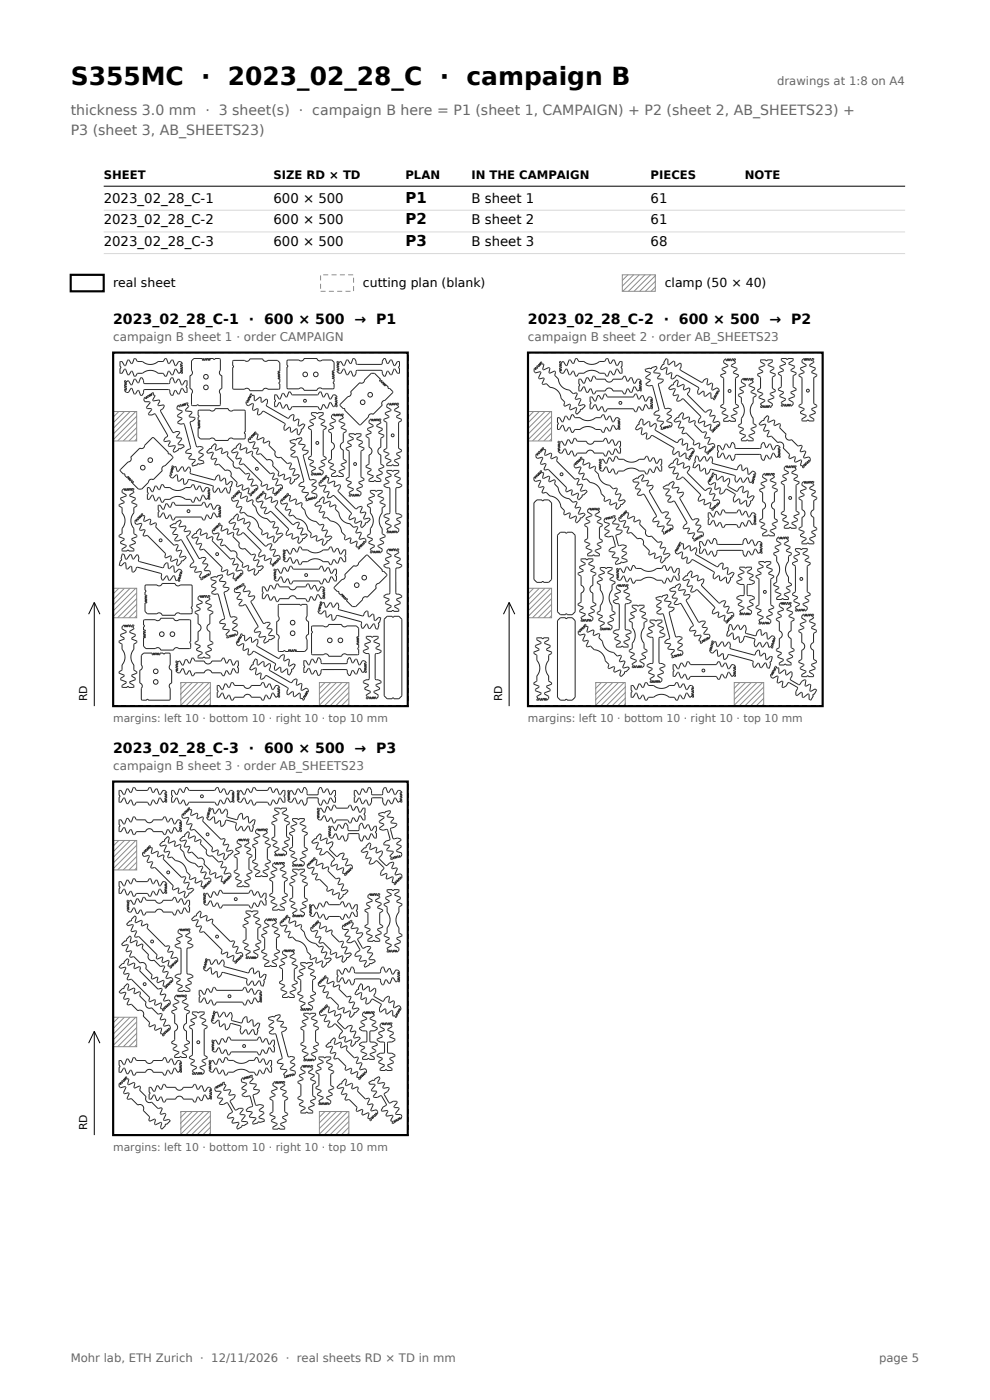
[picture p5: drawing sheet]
<svg xmlns="http://www.w3.org/2000/svg" width="210mm" height="297mm" viewBox="0 0 210 297" stroke-linecap="round" stroke-linejoin="round" font-family="sans-serif">
<defs><g id="words">
<text font-size="5.3" x="15" y="18">S355MC · 2023_02_28_C · campaign B</text>
<g font-size="3.2">
<text x="86" y="43">P1</text>
<text x="86" y="47.6">P2</text>
<text x="86" y="52.2">P3</text>
</g>
<g font-size="3" fill="#666">
<text x="15" y="24.5">thickness 3.0 mm · 3 sheet(s) · campaign B here = P1 (sheet 1, CAMPAIGN) + P2 (sheet 2, AB_SHEETS23) +</text>
<text x="15" y="28.7">P3 (sheet 3, AB_SHEETS23)</text>
</g>
<g font-size="3">
<text x="24" y="68.8">2023_02_28_C-1 · 600 × 500 → P1</text>
<text x="112" y="68.8">2023_02_28_C-2 · 600 × 500 → P2</text>
<text x="24" y="159.8">2023_02_28_C-3 · 600 × 500 → P3</text>
</g>
<g font-size="2.8">
<text x="22" y="43">2023_02_28_C-1</text>
<text x="22" y="47.6">2023_02_28_C-2</text>
<text x="58" y="43">600 × 500</text>
<text x="58" y="47.6">600 × 500</text>
<text x="100" y="43">B sheet 1</text>
<text x="100" y="47.6">B sheet 2</text>
<text x="138" y="43">61</text>
<text x="138" y="47.6">61</text>
<text x="22" y="52.2">2023_02_28_C-3</text>
<text x="58" y="52.2">600 × 500</text>
<text x="100" y="52.2">B sheet 3</text>
<text x="138" y="52.2">68</text>
</g>
<g font-size="2.6">
<text x="24" y="60.9">real sheet</text>
<text x="77" y="60.9">cutting plan (blank)</text>
<text x="141" y="60.9">clamp (50 × 40)</text>
</g>
<g font-size="2.5" fill="#666">
<text x="164.8" y="18">drawings at 1:8 on A4</text>
<text x="24" y="72.4">campaign B sheet 1 · order CAMPAIGN</text>
<text x="112" y="72.4">campaign B sheet 2 · order AB_SHEETS23</text>
<text x="24" y="163.4">campaign B sheet 3 · order AB_SHEETS23</text>
<text x="15" y="289">Mohr lab, ETH Zurich · 12/11/2026 · real sheets RD × TD in mm</text>
<text x="186.5" y="289">page 5</text>
</g>
<g font-size="2.5">
<text x="22" y="38">SHEET</text>
<text x="58" y="38">SIZE RD × TD</text>
<text x="86" y="38">PLAN</text>
<text x="100" y="38">IN THE CAMPAIGN</text>
<text x="138" y="38">PIECES</text>
<text x="158" y="38">NOTE</text>
</g>
<g font-size="2.3">
<text x="18.5" y="148.8" transform="rotate(-90 18.5 148.8)">RD</text>
<text x="106.5" y="148.8" transform="rotate(-90 106.5 148.8)">RD</text>
<text x="18.5" y="239.8" transform="rotate(-90 18.5 239.8)">RD</text>
</g>
<g font-size="2.3" fill="#666">
<text x="24" y="153.1">margins: left 10 · bottom 10 · right 10 · top 10 mm</text>
<text x="112" y="153.1">margins: left 10 · bottom 10 · right 10 · top 10 mm</text>
<text x="24" y="244.1">margins: left 10 · bottom 10 · right 10 · top 10 mm</text>
</g>
</g></defs>
<path d="M22 39.5h170M20 127.8v22M20 127.8l-1.2 2.5M20 127.8l1.2 2.5M108 127.8v22M108 127.8l-1.2 2.5M108 127.8l1.2 2.5M20 218.8v22M20 218.8l-1.2 2.5M20 218.8l1.2 2.5" fill="none" stroke="#000" stroke-width=".21"/>
<path d="M22 44.6h170M22 49.2h170M22 53.8h170" fill="none" stroke="#d9d9d9" stroke-width=".21"/>
<path d="M15 58.3h7v3.5h-7zM24 74.8h62.5v75h-62.5zM112 74.8h62.5v75h-62.5zM24 165.8h62.5v75h-62.5z" fill="none" stroke="#000" stroke-width=".46"/>
<path d="M68 58.3h7v3.5h-7zM24 74.8h62.5v75h-62.5zM112 74.8h62.5v75h-62.5zM24 165.8h62.5v75h-62.5z" fill="none" stroke="#8c8c8c" stroke-width=".21" stroke-dasharray="1.1 .7" stroke-linecap="butt"/>
<g fill="none" stroke="#8c8c8c" stroke-width=".21">
<path d="M132 58.3h7v3.5h-7zM132 58.3l-.1 .1M133.2 58.3l-1.3 1.3M134.4 58.3l-2.5 2.5M135.6 58.3l-3.5 3.5M136.8 58.3l-3.5 3.5M138 58.3l-3.5 3.5M139 58.5l-3.3 3.3M139 59.7l-2.1 2.1M139 60.9l-.9 .9M24 87.3h5v6.2h-5zM24 87.3v.1"/>
<path d="M25.2 87.3l-1.2 1.3M26.4 87.3l-2.4 2.5M27.6 87.3l-3.6 3.7M28.8 87.3l-4.8 4.8M29.1 88.3l-5.1 5M29.1 89.5l-4.1 4M29.1 90.6l-3 2.9M29.1 91.8l-1.8 1.7M29.1 93l-.6 .5M112 87.3h5v6.2h-5zM112 87.3l-.1 .1M113.2 87.3l-1.3 1.3"/>
<path d="M114.4 87.3l-2.5 2.5M115.6 87.3l-3.7 3.7M116.8 87.3l-4.9 4.9M117 88.3l-5.1 5.1M117 89.5l-4.1 4M117 90.7l-2.9 2.8M117 91.9l-1.6 1.6M117 93.1l-.4 .4M24 124.8h5v6.3h-5zM24 124.8h.1M25.2 124.8l-1.2 1.2M26.4 124.8l-2.4 2.5"/>
<path d="M27.6 124.8l-3.6 3.7M28.8 124.8l-4.8 4.9M29.1 125.7l-5.1 5.2M29.1 126.9l-4.1 4.2M29.1 128.2l-3 2.9M29.1 129.4l-1.8 1.7M29.1 130.6l-.6 .5M112 124.8h5v6.3h-5zM112 124.8h-.1M113.2 124.8l-1.3 1.3M114.4 124.8l-2.5 2.5M115.6 124.8l-3.7 3.7"/>
<path d="M116.8 124.8l-4.9 4.9M117 125.8l-5.1 5.1M117 127l-4.1 4.1M117 128.2l-2.9 2.9M117 129.4l-1.6 1.7M117 130.6l-.4 .5M38.4 144.8h6.2v5h-6.2zM38.4 144.8h-.1M39.6 144.8l-1.3 1.3M40.8 144.8l-2.5 2.5M42 144.8l-3.7 3.7M43.2 144.8l-4.9 4.9"/>
<path d="M44.4 144.8l-5 5M44.7 145.7l-4.1 4.1M44.7 146.9l-2.9 2.9M44.7 148.1l-1.7 1.7M44.7 149.3l-.5 .5M67.7 144.8h6.3v5h-6.3zM67.7 144.8h.1M68.9 144.8l-1.2 1.3M70.2 144.8l-2.5 2.5M71.4 144.8l-3.7 3.7M72.5 144.8l-4.8 4.9M73.7 144.8l-4.9 5"/>
<path d="M74 145.7l-4 4.1M74 146.9l-2.9 2.9M74 148.1l-1.7 1.7M74 149.3l-.4 .5M126.4 144.8h6.2v5h-6.2zM126.4 144.8h-.1M127.6 144.8l-1.3 1.3M128.8 144.8l-2.5 2.5M130 144.8l-3.7 3.7M131.2 144.8l-4.9 4.9M132.4 144.8l-5 5M132.7 145.7l-4.1 4.1"/>
<path d="M132.7 146.9l-2.9 2.9M132.7 148.1l-1.7 1.7M132.7 149.3l-.5 .5M155.8 144.8h6.2v5h-6.2zM155.8 144.8h-.1M156.9 144.8l-1.2 1.2M158.1 144.8l-2.4 2.4M159.4 144.8l-3.7 3.7M160.6 144.8l-4.9 4.8M161.7 144.8l-5 5M162.1 145.7l-4.1 4.1M162.1 146.9l-2.9 2.9"/>
<path d="M162.1 148.1l-1.8 1.7M162.1 149.3l-.5 .5M24 178.3h5v6.3h-5zM24 178.3v.1M25.2 178.3l-1.2 1.3M26.4 178.3l-2.4 2.5M27.6 178.3l-3.6 3.7M28.8 178.3l-4.8 4.9M29.1 179.3l-5.1 5.1M29.1 180.5l-4.1 4.1M29.1 181.7l-3 2.9M29.1 182.9l-1.8 1.7"/>
<path d="M29.1 184.1l-.6 .5M24 215.8h5v6.3h-5zM24 215.8v.1M25.2 215.8l-1.2 1.3M26.4 215.8l-2.4 2.5M27.6 215.8l-3.6 3.7M28.8 215.8l-4.8 4.9M29.1 216.8l-5.1 5M29.1 218l-4.1 4.1M29.1 219.2l-3 2.9M29.1 220.3l-1.8 1.8M29.1 221.5l-.6 .6"/>
<path d="M38.4 235.8h6.2v5h-6.2zM38.4 235.8l-.1 .1M39.6 235.8l-1.3 1.3M40.8 235.8l-2.5 2.5M42 235.8l-3.7 3.7M43.2 235.8l-4.9 4.9M44.4 235.8l-5 5M44.7 236.7l-4.1 4.1M44.7 237.9l-2.9 2.9M44.7 239.1l-1.7 1.7M67.7 235.8h6.3v5h-6.3zM67.7 235.8v.1"/>
<path d="M68.9 235.8l-1.2 1.3M70.2 235.8l-2.5 2.5M71.4 235.8l-3.7 3.7M72.5 235.8l-4.8 4.9M73.7 235.8l-4.9 5M74 236.7l-4 4.1M74 237.9l-2.9 2.9M74 239.1l-1.7 1.7M44.7 240.3l-.5 .5M74 240.3l-.4 .5"/>
</g>
<g fill="none" stroke="#262626" stroke-width=".21">
<path d="M25.5 76.7h.4l.5 .9h.2l.5-1.2h.3l.5 .7h.2l.4-1h.3l.4 .6h1a2.5 2.5 0 0 0 3.3 0h1.1l.4-.6h.3l.4 1h.2l.5-.7h.3l.5 1.2h.2l.5-.9h.4l.4 .4-.4 .1v.2h.4v.2h-.4v.2h.4v.3h-.4v.1h.4v.2h-.4v.2h.4v.1h-.4v.1h.4v.4h-.2a.19 .19 0 0 0-.2-.2 .19 .19 0 0 0-.2 .2h-.2l-.6-.9h-.2l-.4 1.2h-.3l-.5-.7h-.2l-.4 1h-.3l-.4-.6h-1.1a2.5 2.5 0 0 0-3.3 0h-1l-.4 .6h-.3l-.4-1h-.2l-.5 .7h-.3l-.5-1.2h-.2l-.5 .9h-.4v-1.1a.19 .19 0 0 0 .1-.2 .19 .19 0 0 0-.1-.1zM40.6 76.6l.5-.5h1.8v.3h.3v-.3h.1v.3h.3v-.3h.2v.3h.1v-.3h.3v.3h.1v-.3h.1v.3h.2v-.3h.6a.19 .19 0 0 0 .2 .1 .19 .19 0 0 0 .2-.1h.9l.2 .2v2.3l-.2 .5 .2 .4 .4 .2v2.7l-.4 .2-.2 .4 .2 .5v2.4l-.2 .2h-4.4a.19 .19 0 0 0-.2-.2 .19 .19 0 0 0-.2 .2h-.9l-.2-.3v-2.3l.2-.5-.1-.4-.4-.2v-2.7l.4-.2 .1-.4-.2-.5zM49.4 76.5l2.5-.1 .5 .2 .4-.1 .2-.4h2.7l.2 .4 .4 .2 .5-.3h2.1l.5 .5v1.9h-.4v.2h.4v.1h-.4v.3h.4v.1h-.4v.1h.4v.3h-.4v.1h.4v.3h-.4v.1h.4v.7a.19 .19 0 0 0-.2 .2 .19 .19 0 0 0 .2 .1l-.1 1-.2 .2h-2.3l-.5-.2-.4 .1-.2 .4h-2.7l-.2-.4-.4-.1-.5 .2h-2.4l-.1-.3v-4.4a.19 .19 0 0 0 .1-.1 .19 .19 0 0 0-.1-.2zM60.9 76.4h2.5l.6 .2 .3-.2 .2-.3h2.7l.3 .3 .3 .2 .5-.2h2.1l.5 .5v1.8h-.4v.2h.4v.2h-.4v.2h.4v.1h-.4v.2h.4v.2h-.4v.1h.4v.3h-.4v.1h.4v.7a.19 .19 0 0 0-.2 .2 .19 .19 0 0 0 .2 .2v.9l-.3 .2h-2.3l-.5-.2-.3 .1-.3 .4h-2.7l-.2-.4-.4-.1-.5 .2h-2.4l-.1-.3v-4.3a.19 .19 0 0 0 .2-.2 .19 .19 0 0 0-.2-.2zM71.5 76.7h.2a.19 .19 0 0 0 .2 .2 .19 .19 0 0 0 .2-.2h.2l.5 .8 .2 .1 .5-1.2h.3l.4 .7h.3l.4-1h.3l.3 .5v.5l.2 .2h5.1l.3-.2v-.5l.3-.5h.3l.4 1h.3l.4-.7h.3l.5 1.2 .2-.1 .5-.8h.4v1a.19 .19 0 0 0-.1 .2 .19 .19 0 0 0 .1 .2v1.1h-.4l-.5-.9h-.2l-.5 1.2h-.3l-.4-.7-.3-.1-.4 1.1h-.3l-.3-.6v-.5l-.2-.1h-5.1l-.2 .1-.1 .5-.3 .6h-.3l-.4-1.1-.3 .1-.4 .7h-.3l-.5-1.2h-.2l-.5 .9h-.4l-.4-.5h.4v-.3h-.4v-.1h.4v-.2h-.4v-.3h.4v-.1h-.4v-.3h.4v-.1h-.4v-.1h.4v-.1h-.4zM113.3 78.2l.3 .2h.1l-.2-.3 .1-.2 .3 .3 .2-.2-.3-.3 .2-.1 .3 .2 .1-.2-.2-.2 .1-.1 .2 .3 .1-.1-.2-.3v-.1l.3 .3 .1-.1-.3-.3 .3-.2 .2 .1a.19 .19 0 0 0 0 .3 .19 .19 0 0 0 .2 0l.2 .2-.3 .9 .2 .2 1.1-.5 .2 .2-.1 .8 .1 .2 1-.5 .2 .2-.1 .8 .7 .7a2.5 2.5 0 0 0 2.4 2.3l.7 .8 .7-.2 .3 .2-.5 1.1 .1 .1 .9-.2 .2 .2-.5 1.2 .2 .2 .9-.3 .3 .3-.7 .8a.19 .19 0 0 0-.3 0 .19 .19 0 0 0 0 .2l-.7 .8-.3-.3 .2-1-.1-.1-1.2 .4-.2-.2 .2-.8-.2-.2-1 .5-.2-.2 .2-.7-.8-.8a2.5 2.5 0 0 0-2.3-2.3l-.8-.8-.7 .2-.2-.2 .4-1.1-.1-.1-.9 .2-.2-.2 .5-1.2-.1-.2-1 .3-.3-.3zM118.7 76.7h.2a.19 .19 0 0 0 .2 .2 .19 .19 0 0 0 .2-.2h.2l.6 .9 .2-.1 .4-1.1h.3l.5 .7h.2l.4-1h.3l.4 .6h1.1a2.5 2.5 0 0 0 3.3 0h1l.4-.6h.3l.4 1h.2l.5-.7h.3l.5 1.2 .2-.1 .5-.8h.4v1a.19 .19 0 0 0-.1 .2 .19 .19 0 0 0 .1 .2v1.1h-.4l-.5-.9h-.2l-.5 1.2h-.3l-.5-.8-.2 .1-.4 1h-.3l-.4-.6h-1a2.5 2.5 0 0 0-3.3 0h-1.1l-.4 .6h-.3l-.4-1-.2-.1-.5 .8h-.3l-.5-1.2h-.2l-.5 .9h-.4l-.4-.4v-.1h.4v-.1h-.4v-.2h.4v-.1h-.4v-.2h.4v-.3h-.4v-.2h.4v-.2h-.4v-.1h.4v-.2h-.4zM136.9 78.3l1-.2 .2 .1 .1-.2 1.1-.3 .1 .4-.7 .7v.3l1.3 .1v.3l-.5 .6v.2l1.1 .2 .1 .2-.4 .5-.5 .2-.1 .2 1.3 4.9 .2 .2 .5-.1 .6 .2 .1 .2-.9 .7 .1 .3 .8 .2 .1 .3-1.1 .7 .1 .2 1 .3 .1 .5-.3 .4-.2-.3h-.2l.1 .4-.3 .1-.1-.4h-.1l.1 .4h-.1l-.1-.3h-.3l.1 .4h-.1l-.1-.3h-.1l.1 .3-.1 .1-.1-.4h-.1v.4l-.4 .1-.1-.2a.19 .19 0 0 0 .1-.2 .19 .19 0 0 0-.2-.1v-.3l.7-.7-.1-.2-1.3-.1v-.3l.6-.6-.1-.3-1.1-.1-.1-.3 .5-.4 .5-.2 .1-.3-1.4-4.9-.2-.1-.5 .1-.6-.2-.1-.3 .9-.7v-.2l-.9-.2v-.3l1-.7-.1-.3-.9-.2zM141.3 76.1l.4 .2v1l.2 .1 1-.8 .2 .2v.8l.2 .1 .9-.7 .3 .2v.6l-.3 .5 .1 .2 4.4 2.6 .3-.1 .3-.4 .5-.3 .3 .1-.1 1.2 .2 .1 .7-.4 .3 .1-.2 1.3 .2 .1 .9-.5 .3 .2 .2 .5-.4-.1-.1 .2 .3 .2-.1 .1-.3-.2-.1 .2 .4 .1-.1 .1-.3-.1-.2 .2 .4 .2-.2 .2-.3-.2v.1l.3 .2-.1 .1-.3-.2-.1 .1 .4 .2-.3 .4-.2-.1a.19 .19 0 0 0-.1-.2 .19 .19 0 0 0-.2 0l-.2-.1v-1l-.2-.1-1 .8-.2-.2-.1-.8-.1-.1-.9 .7-.3-.1v-.7l.2-.5-.1-.2-4.4-2.6-.3 .1-.2 .4-.6 .3-.2-.1 .1-1.2-.2-.1-.7 .5-.3-.2 .2-1.3-.2-.1-.9 .5-.3-.2 .5-.9a.19 .19 0 0 0 .2-.1 .19 .19 0 0 0 0-.2zM153.5 76.5h.1M153.9 76.2l.1-.1v.4h.3v-.4h.1v.4h.1v-.4h.1v.4h.2v-.4h.2v.4h.3v-.4h.2v.4h.1v-.4h.4v.3a.19 .19 0 0 0-.2 .2 .19 .19 0 0 0 .2 .1v.3l-.9 .4v.3l1.2 .4v.3l-.7 .5v.2l1 .4v.3l-.6 .5v5.3l.6 .4v.3l-1 .5v.2l.7 .4v.3l-1.2 .5v.2l.9 .5v.4l-1.1 .1a.19 .19 0 0 0-.1-.2 .19 .19 0 0 0-.2 .2l-1.1-.1v-.4l.9-.5v-.2l-1.2-.5v-.3l.7-.4v-.2l-1-.5v-.3l.6-.4v-5.3l-.6-.5v-.3l1-.4v-.2l-.7-.5v-.3l1.2-.4v-.3l-.9-.5v-.4zM161.3 76.4l1.1-.1a.19 .19 0 0 0 .2 .2 .19 .19 0 0 0 .2-.2l1 .1v.4l-.8 .5-.1 .2 1.2 .5v.3l-.7 .4v.2l1.1 .5-.1 .3-.6 .4v2.2l.6 .4 .1 .3-1.1 .5v.2l.7 .4v.3l-1.2 .5 .1 .2 .8 .5v.5h-.2l-.1 .3h-.2v-.3h-.2v.3h-.1v-.3h-.2v.3h-.1v-.3h-.1v.3h-.3v-.3h-.1v.3h-.2v-.3h-.3v.3h-.3l-.1-.2a.19 .19 0 0 0 .2-.2 .19 .19 0 0 0-.2-.2v-.2l.9-.5v-.2l-1.2-.5v-.3l.8-.4v-.3l-1.1-.4v-.3l.6-.4v-2.2l-.6-.4v-.3l1.1-.5v-.2l-.8-.4v-.3l1.2-.5v-.2l-.9-.5z"/>
<path d="M165.8 76.1h1a.19 .19 0 0 0 .2 .1 .19 .19 0 0 0 .2-.1h1v.4l-.8 .5-.1 .2 1.2 .5v.3l-.7 .4v.2l1.1 .5-.1 .3-.6 .4v2.2l.6 .5 .1 .2-1.1 .5v.2l.7 .4v.3l-1.1 .5v.2l.8 .5v.5l-.4 .4-.1-.4h-.2v.4h-.1v-.4h-.2v.4h-.1v-.4h-.1v.4h-.3v-.4h-.1v.4h-.2v-.4h-.3v.4l-.3-.1-.1-.2a.19 .19 0 0 0 .2-.2 .19 .19 0 0 0-.2-.2l.1-.2 .8-.5v-.2l-1.2-.5v-.3l.8-.4v-.2l-1.1-.5v-.2l.6-.5v-2.2l-.6-.4v-.3l1.1-.5v-.2l-.8-.4v-.3l1.2-.5v-.2l-.8-.5zM170.1 76.4l.4-.3 .1 .3h.1v-.3h.2v.3h.1v-.3h.1v.3h.1v-.3h.3v.3h.2v-.3h.3v.3h.2v-.3h.4v.2a.19 .19 0 0 0-.2 .2 .19 .19 0 0 0 .2 .2v.2l-.8 .5-.1 .2 1.2 .5v.3l-.7 .4v.2l1 .5v.3l-.6 .4v5.3l.6 .5v.3l-1 .4v.2l.7 .5v.3l-1.2 .4 .1 .3 .8 .5v.4h-1a.19 .19 0 0 0-.2-.2 .19 .19 0 0 0-.2 .2h-1.1v-.4l.9-.5v-.3l-1.2-.4v-.3l.7-.5 .1-.2-1.1-.4v-.3l.6-.5v-5.3l-.6-.4v-.3l1.1-.5-.1-.2-.7-.4v-.3l1.2-.5v-.2l-.9-.5zM26.4 82.9h.1M26.5 80.8h.2a.19 .19 0 0 0 .2 .2 .19 .19 0 0 0 .1-.2h.3l.4 .8h.3l.4-1.1h.3l.5 .7h.2l.4-1 .3-.1 .4 .6v.5l.2 .2h5.1l.2-.2v-.5l.3-.5 .3-.1 .5 1.1h.2l.4-.7h.3l.5 1.1h.2l.5-.8h.4l.1 1a.19 .19 0 0 0-.2 .2 .19 .19 0 0 0 .2 .2l-.1 1.1-.4-.1-.5-.8h-.2l-.5 1.2h-.3l-.4-.8h-.2l-.5 1.1h-.3l-.3-.6v-.5l-.2-.2h-5.1l-.2 .2v.5l-.4 .6h-.2l-.5-1.1h-.2l-.5 .8h-.3l-.4-1.2h-.3l-.5 .9-.4-.1-.4-.4h.4v-.2h-.4v-.1h.4v-.2h-.4v-.3h.4v-.1h-.4v-.3h.4v-.1h-.4v-.1h.4v-.3h-.4zM29.7 95.1l.3 .1 .4-.2 .3-.5 1.8-1.7 3.2 3.2a.19 .19 0 0 0 0 .2 .19 .19 0 0 0 .3 0l.6 .7v.3l-1.6 1.6-.5 .2-.2 .4 .1 .4-1.9 2-.4-.1-.4 .1-.2 .5-1.4 1.5h-.7l-1.3-1.3 .2-.3v-.1l-.3 .3-.2-.2 .3-.3-.2-.1-.3 .2-.1-.1 .2-.3-.1-.1-.2 .3-.1-.1 .2-.3-.4 .1 .3-.3-.2-.1-.3 .2-.5-.5a.19 .19 0 0 0 0-.2 .19 .19 0 0 0-.2 0l-.7-.7v-.3l1.7-1.6 .5-.2 .1-.4-.1-.4zM30.7 84.3l.2 .3 .3-.1-.2-.4h.1l.2 .3 .2-.1-.2-.3 .2-.2 .2 .4 .1-.1-.2-.3 .1-.1 .2 .3h.1l-.2-.4h.1l.2 .3 .1-.1-.2-.3 .5-.2 .1 .2a.19 .19 0 0 0-.1 .2 .19 .19 0 0 0 .3 .1l.1 .2-.5 .8 .1 .2 1.2-.1 .2 .2-.4 .8 .1 .2 1.1-.2 .2 .2-.4 .6-.4 .3v.3l2.5 4.4 .3 .1 .4-.3h.6l.2 .3-.7 .9 .2 .2h.8l.1 .3-.7 1 .1 .2h1l.2 .3-.9 .6a.19 .19 0 0 0-.3-.1 .19 .19 0 0 0 0 .3l-1 .4-.2-.3 .5-.9-.1-.2-1.2 .2-.2-.2 .4-.8-.1-.2-1.1 .2-.1-.3 .3-.5 .4-.3v-.3l-2.5-4.4-.3-.1-.4 .2h-.7l-.1-.3 .7-.8-.2-.2h-.8l-.1-.3 .7-1-.1-.2h-1l-.2-.4zM36.5 98.8l.3 .1a.19 .19 0 0 0 .1 .2 .19 .19 0 0 0 .2-.1h.2l.3 1h.2l.7-1 .3 .1 .3 .8 .2 .1 .6-.9h.3l.2 .7-.1 .5 .2 .2 4.9 1.3 .3-.1 .1-.5 .4-.4h.3l.2 1.2h.2l.6-.6 .3 .1 .2 1.3h.2l.7-.7 .4 .1-.3 1.1a.19 .19 0 0 0-.2 .1 .19 .19 0 0 0 .1 .2l-.3 1-.3-.1-.3-.9-.2-.1-.8 1-.3-.1-.2-.8-.2-.1-.7 1-.3-.2-.2-.5 .1-.5-.1-.3-4.9-1.3-.3 .1-.1 .5-.5 .4h-.3l-.1-1.1-.3-.1-.5 .6-.4-.1-.1-1.2-.2-.1-.7 .7-.5-.1-.2-.6 .4 .1v-.2l-.3-.1v-.3l.4 .1 .1-.2-.4-.1v-.1l.4 .1v-.1l-.3-.1v-.3l.4 .1v-.1l-.3-.1v-.1l.4 .1v-.1l-.4-.1zM37.8 86h.1l.1 .3h.2l-.1-.4 .3-.1 .1 .4 .2-.1-.1-.3 .1-.1 .1 .4h.2l-.1-.4h.1l.1 .3h.1l-.1-.4h.1l.1 .4 .1-.1-.1-.3 .5-.1 .1 .2a.19 .19 0 0 0-.1 .2 .19 .19 0 0 0 .2 .1v.2l-.7 .7 .1 .3 1.2 .1 .1 .3-.6 .6 .1 .2 1.1 .2 .1 .2-.5 .5-.5 .2-.1 .2 1.3 4.9 .3 .2 .5-.1 .6 .2 .1 .2-.9 .7v.3l.8 .2 .1 .3-1 .7 .1 .3 .9 .2 .1 .4-1 .3a.19 .19 0 0 0-.2-.1 .19 .19 0 0 0-.1 .2l-1.1 .2-.1-.3 .7-.7v-.3l-1.3-.1-.1-.3 .6-.6v-.2l-1.2-.2v-.3l.4-.4 .5-.2 .1-.2-1.3-5-.2-.1-.5 .1-.6-.2-.1-.3 .9-.6-.1-.3-.8-.2-.1-.3 1.1-.7-.1-.3-1-.2-.1-.4zM40.3 99.2h.1M42.1 87.1l2.4-.1 .6 .2 .4-.2 .2-.3h2.7l.2 .4 .4 .1 .5-.2h2.4l.1 .3v4.3a.19 .19 0 0 0-.2 .2 .19 .19 0 0 0 .2 .2v.9l-.2 .2h-2.3l-.5-.2-.4 .2-.2 .3h-2.7l-.3-.3-.3-.2-.6 .2h-2l-.5-.5v-1.8h.4v-.1h-.4v-.1h.4v-.3h-.4v-.1h.4v-.1h-.4v-.3h.4v-.1h-.4v-.3h.4v-.2h-.4v-.7a.19 .19 0 0 0 .2-.2 .19 .19 0 0 0-.2-.2zM44.8 94.8l.8-.7 .3 .3-.3 1 .2 .1 1.2-.5 .2 .2-.2 .9 .1 .1 1.1-.4 .2 .2-.2 .7 1.4 1.4a.83 .83 0 0 0 .1 1 .83 .83 0 0 0 1 .1l1.4 1.4 .7-.2 .2 .2-.5 1.1 .2 .1 .8-.2 .2 .2-.5 1.2 .2 .1 1-.2 .3 .3v.5l-.4-.2-.1 .1 .3 .3-.2 .2-.2-.3-.2 .2 .2 .2-.1 .2-.3-.2h-.1l.3 .3-.1 .1-.3-.3-.1 .1 .3 .3-.1 .1-.2-.3-.2 .2 .2 .3-.2 .2-.2-.1a.19 .19 0 0 0 0-.3 .19 .19 0 0 0-.3 0l-.1-.2 .2-1-.1-.1-1.2 .5-.2-.2 .2-.8-.1-.2-1.1 .5-.2-.3 .2-.7-1.4-1.3a.83 .83 0 0 0-.1-1 .83 .83 0 0 0-1-.2l-1.4-1.3-.7 .1-.2-.2 .5-1-.2-.2-.8 .2-.2-.2 .4-1.1-.1-.2-1 .3-.2-.3 .7-.8h.2zM49.1 95.7l.7-.7h.3v-.2l.7-.8 .3 .3-.2 1 .1 .2 1.2-.5 .2 .2-.2 .8 .1 .2 1.1-.5 .2 .2-.1 .8 3.8 3.8 .7-.2 .2 .2-.4 1.1 .1 .1 .9-.2 .2 .2-.5 1.2 .1 .2 1-.3 .3 .3v.6l-.3-.2-.2 .1 .3 .3-.2 .2-.3-.3-.2 .2 .3 .3-.2 .1-.2-.2-.1 .1 .2 .2-.1 .1-.2-.2h-.1l.3 .3-.1 .1-.3-.3-.1 .1 .3 .3-.3 .2-.2-.1a.19 .19 0 0 0 0-.3 .19 .19 0 0 0-.2 0l-.2-.1 .3-1-.2-.2-1.1 .5-.2-.2 .2-.8-.2-.2-1.1 .5-.1-.2 .1-.8-3.8-3.8-.7 .2-.2-.2 .4-1.1-.2-.1-.8 .2-.2-.2 .5-1.2-.2-.2-.9 .3z"/>
<path d="M52.7 93.1l.3 .2 .2-.2-.3-.3 .2-.1 .3 .2 .2-.2-.3-.2 .2-.2 .2 .3 .1-.1-.2-.3v-.1l.3 .3 .1-.1-.3-.3h.1l.3 .2 .1-.1-.3-.2 .3-.3 .1 .2a.19 .19 0 0 0 0 .2 .19 .19 0 0 0 .3 0l.1 .2-.2 1 .2 .1 1.1-.5 .2 .2-.2 .8 .2 .2 1-.4 .2 .2-.1 .7 1.3 1.3a.83 .83 0 0 0 .1 1.1 .83 .83 0 0 0 1.1 .1l1.3 1.3 .7-.1 .2 .2-.4 1 .2 .2 .8-.2 .2 .2-.5 1.1 .2 .2 .9-.2 .3 .2-.7 .8a.19 .19 0 0 0-.3 0 .19 .19 0 0 0 0 .3l-.7 .7-.3-.3 .2-.9-.1-.2-1.2 .5-.2-.2 .2-.8-.2-.2-1 .4-.2-.2 .1-.7-1.3-1.4a.83 .83 0 0 0-.1-1 .83 .83 0 0 0-1-.1l-1.4-1.3-.7 .1-.2-.2 .4-1-.2-.2-.8 .2-.2-.2 .5-1.2-.2-.1-.9 .2-.3-.3zM53.2 83.5l.2 .1a.19 .19 0 0 0 .1 .3 .19 .19 0 0 0 .2-.1l.2 .1v1l.2 .1 1-.8 .3 .2v.8l.2 .2 .8-.7 .3 .1v.7l-.2 .4 .1 .3 4.4 2.5h.3l.3-.5 .5-.3 .3 .2-.2 1.1 .2 .1 .8-.4 .2 .1-.2 1.3 .2 .1 .9-.5 .3 .2-.4 .9a.19 .19 0 0 0-.3 .1 .19 .19 0 0 0 .1 .3l-.6 .9-.3-.3v-.9l-.2-.2-1 .8-.3-.1v-.9l-.2-.1-.9 .7-.3-.2v-.6l.3-.4-.1-.3-4.4-2.5h-.3l-.3 .4-.5 .3-.3-.1 .2-1.1-.2-.1-.8 .4-.2-.2 .1-1.2-.2-.1-.8 .5-.4-.3-.1-.6 .3 .2 .2-.2-.4-.2 .1-.1 .3 .2 .2-.2-.4-.2 .1-.1 .3 .2 .1-.1-.3-.2 .1-.2 .3 .1 .1-.1-.4-.1 .1-.2 .3 .2 .1-.1-.3-.2zM58.3 83.8h.4l.5 .8h.2l.5-1.1h.3l.4 .7h.3l.4-1h.3l.4 .6h5.4l.4-.6h.3l.4 1h.3l.4-.7h.3l.4 1.1h.3l.5-.8h.4l.4 .3v.2h-.4v.2h.4v.1h-.4v.3h.4v.2h-.4v.2h.4v.2h-.4v.1h.4v.2h-.4v.1h.4v.3l-.2 .1a.19 .19 0 0 0-.2-.2 .19 .19 0 0 0-.2 .2h-.2l-.5-.9h-.2l-.5 1.2h-.3l-.4-.7-.3-.1-.4 1.1h-.3l-.4-.6h-5.4l-.4 .6h-.3l-.4-1.1-.3 .1-.4 .7h-.3l-.5-1.2h-.2l-.5 .9h-.4v-1.1a.19 .19 0 0 0 .1-.2 .19 .19 0 0 0-.1-.2zM61.6 93.5l.9-.3 .3 .1 .1-.2 1-.2 .1 .3-.7 .8 .1 .2 1.2 .1 .1 .3-.6 .6 .1 .2 1.1 .2 .1 .2-.5 .5-.5 .2-.1 .2 1.3 4.9 .3 .2 .5-.1 .6 .2 .1 .2-.9 .8v.2l.8 .2 .1 .3-1 .7 .1 .3 .9 .2 .1 .5-.2 .4-.2-.3h-.1l.1 .4h-.3l-.1-.3h-.2l.1 .4h-.1l-.1-.3h-.2l.1 .4h-.1l-.1-.4-.1 .1 .1 .3-.1 .1-.1-.4-.3 .1 .1 .3-.4 .1-.1-.2a.19 .19 0 0 0 .1-.2 .19 .19 0 0 0-.2-.1l-.1-.2 .7-.8v-.2l-1.3-.1v-.3l.5-.6v-.2l-1.1-.2-.1-.3 .4-.4 .5-.2 .1-.2-1.3-4.9-.2-.2-.5 .1-.6-.2-.1-.3 .9-.6-.1-.3-.8-.2-.1-.3 1.1-.7-.1-.2-1-.3zM66.1 87.6l1-.1a.19 .19 0 0 0 .2 .2 .19 .19 0 0 0 .2-.2l1.1 .1-.1 .4-.8 .5v.2l1.2 .5v.3l-.8 .4v.2l1.1 .5v.3l-.6 .4v5.3l.6 .5v.2l-1.1 .5v.2l.8 .5v.3l-1.2 .4v.3l.8 .5v.4l-.3 .4-.1-.4h-.2v.4h-.1v-.4h-.2v.4h-.2v-.4h-.1v.4h-.2v-.4h-.2v.4h-.2v-.4h-.3v.4h-.3v-.3a.19 .19 0 0 0 .1-.1 .19 .19 0 0 0-.1-.2v-.2l.8-.6v-.2l-1.2-.5 .1-.2 .7-.5v-.2l-1.1-.5 .1-.2 .6-.5v-5.3l-.6-.4-.1-.3 1.1-.5v-.2l-.7-.4v-.3l1.1-.5v-.2l-.8-.5zM70.7 87.9l.1-.1v.4h.1v-.4h.2v.4h.2v-.4h.1v.4h.2v-.4h.2v.4h.1v-.4h.3v.4h.2v-.4l.4 .1v.2a.19 .19 0 0 0-.2 .2 .19 .19 0 0 0 .2 .2v.2l-.9 .5 .1 .2 1.1 .5v.3l-.7 .4v.2l1 .5v.3l-.6 .3v1.9a.83 .83 0 0 0-.6 .9 .83 .83 0 0 0 .6 .8v1.9l.6 .4v.3l-1 .4v.2l.7 .5v.3l-1.2 .4 .1 .2 .8 .5v.4l-1 .1a.19 .19 0 0 0-.2-.2 .19 .19 0 0 0-.2 .2l-1.1-.1v-.4l.9-.5v-.2l-1.2-.4v-.4l.7-.4v-.2l-1-.4v-.3l.6-.4v-1.9a.83 .83 0 0 0 .6-.8 .83 .83 0 0 0-.6-.9v-1.9l-.6-.3v-.3l1-.5v-.2l-.7-.4v-.3l1.2-.5v-.2l-.9-.6v-.4zM70.7 87.8h.1M71.1 83.8h.1M74.1 92h1a.19 .19 0 0 0 .2 .2 .19 .19 0 0 0 .2-.2l1.1 .1v.4l-.9 .4v.3l1.2 .4v.4l-.7 .4-.1 .2 1.1 .4v.3l-.6 .5v5.3l.6 .4v.3l-1.1 .5 .1 .2 .7 .4v.3l-1.2 .5v.2l.9 .5v.5l-.4 .3-.1-.3h-.3v.3h-.1v-.3h-.1v.3h-.2v-.3h-.1v.3h-.2v-.3h-.2v.3h-.2v-.3h-.3v.3h-.3v-.2a.19 .19 0 0 0 .2-.2 .19 .19 0 0 0-.2-.2v-.2l.8-.5v-.2l-1.1-.5v-.3l.7-.4v-.2l-1.1-.5 .1-.3 .6-.4v-5.3l-.6-.5-.1-.3 1.1-.4v-.2l-.7-.5v-.3l1.1-.4v-.3l-.8-.5zM74.4 83.1l1.9-1.9 .4 .1 .4-.2 .2-.5 1.4-1.4h.8l1.2 1.3-.2 .2 .1 .2 .3-.2 .2 .1-.3 .3 .2 .2 .3-.3 .1 .2-.2 .2 .1 .1 .2-.2 .1 .1-.2 .2v.1l.3-.3 .1 .1-.3 .3 .1 .1 .3-.3 .5 .5v.3h.2l.7 .8-1.7 1.8-.5 .2-.1 .4 .1 .4-2 1.9-.4-.1-.3 .1-.3 .6-1.6 1.6h-.3l-3.1-3.1a.19 .19 0 0 0 0-.3 .19 .19 0 0 0-.3 0l-.6-.6-.1-.3 1.7-1.7 .5-.2 .2-.4zM78.3 89.3l.4-.4 .1 .4h.2v-.4h.2v.4h.2v-.4h.1v.4h.2v-.4h.2v.4h.1v-.4h.3v.4h.1v-.4h.3l.1 .2a.19 .19 0 0 0-.2 .2 .19 .19 0 0 0 .2 .2v.2l-.9 .6v.2l1.2 .4v.3l-.7 .4v.3l1 .4v.3l-.6 .4v1.9a.83 .83 0 0 0-.6 .8 .83 .83 0 0 0 .6 .8v1.9l.6 .4v.3l-1.1 .4 .1 .3 .7 .4v.3l-1.2 .5v.2l.9 .5v.4h-1.1a.19 .19 0 0 0-.2-.2 .19 .19 0 0 0-.2 .2h-1v-.4l.8-.5v-.2l-1.1-.5v-.3l.7-.4v-.3l-1-.4v-.3l.6-.4v-1.9a.83 .83 0 0 0 .6-.8 .83 .83 0 0 0-.6-.8v-1.9l-.6-.4v-.3l1-.4v-.3l-.7-.4v-.3l1.2-.5-.1-.2-.8-.5zM82.1 85.9l.3-.3 .1 .3h.3v-.3h.1v.3h.3v-.3h.1v.3h.1v-.3h.3v.3h.1v-.3h.2v.3h.2v-.3h.3v.2a.19 .19 0 0 0-.1 .2 .19 .19 0 0 0 .1 .2v.2l-.8 .5v.2l1.1 .5v.3l-.7 .4v.2l1.1 .5v.3l-.7 .4v5.3l.7 .5v.2l-1.1 .5v.2l.7 .4v.4l-1.1 .4v.3l.8 .4v.4l-1 .1a.19 .19 0 0 0-.2-.2 .19 .19 0 0 0-.2 .2l-1-.1v-.4l.8-.4v-.3l-1.2-.4v-.3l.8-.5v-.2l-1.1-.5v-.2l.6-.5v-5.3l-.6-.4v-.3l1.1-.5v-.2l-.8-.4v-.3l1.2-.5v-.2l-.8-.5z"/>
<path d="M82.1 99.8h1a.19 .19 0 0 0 .2 .2 .19 .19 0 0 0 .2-.2h1.1v.4l-.9 .5v.3l1.2 .4v.3l-.7 .5v.2l1 .4v.3l-.6 .3-.5 .1-.1 .2v5l.1 .3h.5l.6 .3v.3l-1 .5v.2l.7 .4v.3l-1.2 .5v.2l.9 .5v.5l-.4 .3-.1-.3h-.3v.3h-.1v-.3h-.2v.3h-.2v-.3h-.1v.3h-.2v-.3h-.2v.3h-.2v-.3h-.1v.3h-.4v-.2a.19 .19 0 0 0 .2-.2 .19 .19 0 0 0-.2-.2v-.2l.9-.5-.1-.2-1.1-.5v-.3l.7-.4v-.3l-1-.4v-.3l.5-.3h.5l.2-.2v-5.1l-.2-.2-.5-.1-.5-.3v-.3l1-.4v-.2l-.7-.5v-.3l1.2-.4-.1-.3-.8-.5zM114.7 95.4l.1-.1 .3 .2 .1-.1-.3-.2 .3-.3 .2 .2a.19 .19 0 0 0 0 .2 .19 .19 0 0 0 .2 0l.2 .2-.3 1 .1 .1 1.2-.5 .2 .2-.2 .9 .2 .1 1-.4 .2 .2-.1 .7 3.8 3.8 .7-.1 .2 .2-.4 1.1 .2 .1 .8-.2 .2 .2-.5 1.2 .2 .1 .9-.2 .3 .3-.7 .7a.19 .19 0 0 0-.3 0 .19 .19 0 0 0 0 .3l-.7 .7-.3-.3 .2-.9-.1-.2-1.2 .5-.2-.2 .2-.8-.1-.2-1.1 .4-.2-.2 .1-.7-3.8-3.8-.7 .1-.2-.1 .4-1.1-.1-.2-.9 .2-.2-.2 .5-1.1-.1-.2-1 .3-.3-.4 .1-.6 .2 .3 .1-.1-.2-.3 .1-.1 .3 .2 .2-.1-.3-.3 .2-.2 .3 .3 .1-.2-.2-.3 .1-.1 .2 .3 .1-.1zM118.3 88.6h.4l.5 .9h.2l.5-1.2h.3l.5 .7h.2l.4-1h.3l.4 .6h1a2.5 2.5 0 0 0 3.3 0h1.1l.4-.6h.3l.4 1h.2l.5-.7h.3l.5 1.2h.2l.5-.9h.4l.4 .5h-.4v.3h.4v.1h-.4v.1h.4v.3h-.4v.1h.4v.2h-.4v.3h.4v.1h-.4v.1h.4v.4h-.2a.19 .19 0 0 0-.2-.2 .19 .19 0 0 0-.2 .2h-.2l-.6-.9-.2 .1-.4 1.1h-.3l-.5-.7h-.2l-.4 1h-.3l-.4-.6h-1.1a2.5 2.5 0 0 0-3.3 0h-1l-.4 .6h-.3l-.4-1h-.2l-.5 .7h-.3l-.5-1.2-.2 .1-.5 .8h-.4v-1.1a.19 .19 0 0 0 .1-.1 .19 .19 0 0 0-.1-.2zM118.4 93.6h.2a.19 .19 0 0 0 .2 .2 .19 .19 0 0 0 .2-.2h.2l.5 .9h.3l.4-1.2h.3l.4 .7h.3l.4-1h.3l.4 .6h1.9a.83 .83 0 0 0 .8 .6 .83 .83 0 0 0 .8-.6h1.9l.4-.6h.3l.4 1.1 .3-.1 .4-.7h.3l.5 1.2h.2l.5-.9h.4v1.1a.19 .19 0 0 0-.2 .2 .19 .19 0 0 0 .2 .2v1h-.4l-.5-.8-.2-.1-.5 1.2h-.3l-.4-.7h-.3l-.4 1h-.3l-.4-.6h-1.9a.83 .83 0 0 0-.8-.6 .83 .83 0 0 0-.8 .6h-1.9l-.4 .6h-.3l-.4-1h-.3l-.4 .7h-.3l-.5-1.2-.2 .1-.5 .8h-.4l-.4-.4v-.1h.4v-.1h-.4v-.1h.4v-.2h-.4v-.2h.4v-.3h-.4v-.2h.4v-.1h-.4v-.2h.4v-.2h-.4zM122.2 98.1l.2 .3 .1-.1-.3-.3 .2-.2 .3 .3 .1-.1-.3-.3h.1l.3 .2 .1-.2-.2-.2 .1-.1 .2 .3 .2-.2-.3-.3 .3-.2 .2 .1a.19 .19 0 0 0 0 .3 .19 .19 0 0 0 .2 0l.2 .1-.3 1 .2 .2 1.2-.5 .2 .2-.2 .8 .1 .2 1.1-.5 .2 .2-.2 .7 .7 .8a2.5 2.5 0 0 0 2.4 2.3l.7 .8 .7-.2 .3 .2-.5 1 .2 .2 .8-.2 .2 .2-.5 1.2 .2 .2 .9-.3 .3 .3-.7 .8a.19 .19 0 0 0-.3 0 .19 .19 0 0 0 0 .2l-.7 .7-.3-.2 .2-1-.1-.1-1.2 .4-.2-.2 .2-.8-.2-.2-1 .5-.2-.2 .2-.7-.8-.8a2.5 2.5 0 0 0-2.3-2.3l-.8-.8-.7 .2-.2-.2 .4-1.1-.1-.1-.8 .2-.2-.2 .4-1.2-.1-.2-1 .3-.3-.3v-.6l.4 .2v-.1l-.2-.2zM122.8 80.5l.4-.1 .5 .9h.2l.5-1.2h.3l.5 .8h.2l.4-1.1h.3l.4 .6h1.9a.83 .83 0 0 0 .8 .7 .83 .83 0 0 0 .8-.7h1.9l.4-.6h.3l.5 1.1h.2l.4-.8h.3l.5 1.2h.2l.5-.9h.4l.4 .5h-.3v.3h.3v.1h-.3v.1h.3v.3h-.3v.2h.3v.3h-.3v.1h.3v.1h-.3v.2h.3v.3h-.2a.19 .19 0 0 0-.2-.1 .19 .19 0 0 0-.2 .1h-.2l-.5-.8h-.2l-.5 1.1h-.3l-.4-.7h-.3l-.4 1.1-.3-.1-.4-.6h-1.9a.83 .83 0 0 0-.8-.6 .83 .83 0 0 0-.8 .6h-1.9l-.4 .6-.3 .1-.4-1.1h-.2l-.5 .7h-.3l-.4-1.1h-.3l-.5 .8h-.4v-1a.19 .19 0 0 0 .2-.2 .19 .19 0 0 0-.2-.2zM125.2 84.2h.4l.5 .9h.2l.5-1.2h.3l.4 .7 .3 .1 .4-1.1h.3l.4 .6h5.4l.4-.6h.3l.4 1.1 .3-.1 .4-.7h.3l.5 1.2h.2l.5-.9h.4l.4 .4-.4 .1v.1h.4v.2h-.4v.2h.4v.3h-.4v.2h.4v.3h-.4v.1h.4v.1h-.4v.1h.4v.4h-.2a.19 .19 0 0 0-.2-.2 .19 .19 0 0 0-.2 .2h-.2l-.5-.8-.2-.1-.5 1.2h-.3l-.4-.7h-.3l-.4 1h-.3l-.4-.6h-5.4l-.4 .6h-.3l-.4-1h-.3l-.4 .7h-.3l-.5-1.2-.2 .1-.5 .8h-.4v-1a.19 .19 0 0 0 .2-.2 .19 .19 0 0 0-.2-.2zM127.1 97.4h.3a.19 .19 0 0 0 .1 .2 .19 .19 0 0 0 .2-.2h.2l.6 .9h.2l.5-1.2h.2l.5 .8 .2-.1 .4-1h.3l.4 .6h1.1a2.5 2.5 0 0 0 3.3 0h1l.4-.6h.3l.4 1 .3 .1 .4-.8h.3l.5 1.2h.2l.5-.9h.4l.1 1.1a.19 .19 0 0 0-.2 .2 .19 .19 0 0 0 .2 .2l-.1 1h-.4l-.5-.8h-.2l-.5 1.1h-.3l-.4-.7h-.3l-.4 1.1-.3-.1-.4-.6h-1a2.5 2.5 0 0 0-3.3 0h-1.1l-.4 .6-.3 .1-.4-1.1h-.2l-.5 .7h-.2l-.5-1.1h-.3l-.5 .8h-.4l-.4-.4v-.1h.4v-.1h-.4v-.1h.4v-.1h-.4v-.3h.4v-.1h-.4v-.3h.4v-.2h-.4v-.1h.4v-.3h-.4zM131.5 89h.1M136 88.9l.4 .2v.9l.2 .2 1-.8 .2 .2v.8l.2 .1 .9-.7 .3 .1v.7l-.2 .5 .1 .2 4.4 2.6 .2-.1 .3-.4 .6-.3 .2 .1-.1 1.1 .2 .1 .7-.4 .3 .2-.2 1.2 .2 .1 .9-.4 .4 .2v.6l-.3-.2-.1 .1 .4 .2-.1 .1-.3-.2-.1 .1 .3 .2v.1l-.4-.2-.1 .2 .3 .2-.1 .3-.3-.2-.1 .1 .4 .2-.1 .1-.3-.2-.2 .2 .4 .2-.3 .4-.2-.1a.19 .19 0 0 0 0-.3 .19 .19 0 0 0-.3 .1l-.2-.1v-1l-.2-.1-1 .8-.2-.2v-.8l-.2-.1-.9 .6-.3-.1v-.6l.2-.5v-.2l-4.5-2.6h-.2l-.3 .5-.5 .3-.3-.1 .1-1.2-.2-.1-.7 .4-.3-.1 .2-1.3-.2-.1-.8 .5-.4-.2 .5-.9a.19 .19 0 0 0 .2-.1 .19 .19 0 0 0 0-.2zM136 80.8h.1M141.8 98.9l.7-.7h.3v-.3l.8-.7 .2 .3-.2 1 .1 .1 1.2-.5 .2 .2-.2 .9 .2 .1 1-.4 .2 .2-.1 .6-.4 .4v.3l3.6 3.6h.3l.4-.3 .6-.2 .2 .2-.4 1.1 .2 .1 .8-.2 .2 .2-.5 1.2 .2 .1 .9-.2 .3 .3v.5l-.3-.2-.1 .1 .3 .3-.2 .2-.3-.3-.1 .1 .3 .3-.2 .1-.3-.2-.1 .1 .2 .3-.1 .1-.2-.3-.1 .1 .3 .3-.1 .1-.3-.3-.2 .2 .3 .3-.3 .2-.1-.1a.19 .19 0 0 0 0-.3 .19 .19 0 0 0-.3 0l-.1-.2 .2-1-.2-.1-1.1 .5-.2-.2 .2-.8-.2-.2-1 .4-.2-.2 .1-.6 .4-.4-.1-.2-3.6-3.6-.2-.1-.4 .4-.6 .1-.2-.2 .4-1-.2-.2-.8 .2-.2-.2 .5-1.1-.2-.2-.9 .3z"/>
<path d="M142.6 81.6h.2v-.3l.8-.7 .3 .3-.3 1 .2 .1 1.1-.5 .3 .2-.3 .9 .2 .1 1-.4 .2 .2-.1 .6-.4 .4 .1 .3 3.6 3.6h.3l.3-.3 .6-.2 .3 .2-.5 1.1 .2 .1 .8-.2 .2 .2-.5 1.2 .2 .1 1-.2 .3 .3v.5l-.4-.2-.1 .1 .3 .3-.2 .2-.2-.3-.2 .2 .2 .2-.1 .2-.3-.2-.2 .1 .3 .3-.1 .1-.3-.3-.1 .1 .3 .3-.1 .1-.2-.3-.1 .1 .2 .3-.2 .2-.2-.1a.19 .19 0 0 0 0-.3 .19 .19 0 0 0-.3 0l-.1-.2 .2-.9-.1-.2-1.2 .5-.2-.2 .2-.8-.1-.2-1 .5-.3-.2 .2-.7 .3-.4v-.2l-3.6-3.6-.3-.1-.4 .4-.6 .1-.2-.1 .5-1.1-.2-.2-.8 .2-.3-.2 .5-1.1-.1-.2-1 .3-.3-.3zM144.7 87.5l.3 .3-.2 1 .1 .1 1.2-.5 .2 .3-.2 .8 .1 .1 1.1-.4 .2 .2-.2 .7 1.6 1.6 .8-.1 .2 .2-.5 1 .2 .2 .8-.2 .2 .2-.5 1.1 .2 .2 1-.2 .3 .3v.5l-.4-.2-.1 .2 .2 .3-.1 .1-.3-.2-.1 .1 .3 .2-.2 .2-.3-.3-.1 .1 .3 .3-.1 .1-.3-.3v.1l.2 .3-.1 .1-.2-.3-.2 .2 .3 .2-.3 .3-.2-.2a.19 .19 0 0 0 0-.2 .19 .19 0 0 0-.2 0l-.2-.2 .3-.9-.2-.2-1.1 .5-.3-.2 .3-.8-.2-.2-1.1 .4-.2-.2 .2-.7-1.6-1.6-.7 .1-.2-.2 .4-1-.2-.2-.8 .2-.2-.2 .5-1.2-.2-.1-.9 .3-.3-.3 .7-.8h.3v-.3zM147.3 95.8h.1M147.6 96.8h.4l.3 1 .2 .1 .8-1h.3l.2 .8 .2 .1 .7-.9 .3 .1 .2 .6-.1 .5 .1 .2 4.9 1.3 .3-.1 .1-.5 .5-.4 .3 .1 .1 1.1h.3l.6-.5h.3l.1 1.3h.2l.7-.7 .4 .1 .3 .5v.1l-.4-.1v.3l.3 .1v.2l-.4-.1v.1l.3 .1v.2l-.4-.1v.2l.3 .1v.2l-.4-.1v.2l.3 .1v.1l-.4-.1v.1l.4 .1-.1 .3h-.3a.19 .19 0 0 0-.1-.2 .19 .19 0 0 0-.2 .1l-.2-.1-.3-.9-.2-.1-.7 1-.3-.1-.3-.7-.2-.1-.6 .9-.3-.1-.2-.6 .1-.5-.2-.2-4.9-1.4-.3 .2-.1 .4-.4 .5-.3-.1-.2-1.1-.2-.1-.6 .6h-.3l-.2-1.3h-.2l-.7 .6-.4-.1 .3-1a.19 .19 0 0 0 .2-.1 .19 .19 0 0 0-.1-.2zM152.2 94.5h.5l.5 .9h.2l.5-1.2h.3l.4 .7 .2 .1 .4-1.1h.3l.4 .6v.5l.2 .1h5.1l.2-.1v-.5l.4-.6h.3l.4 1.1 .2-.1 .5-.7h.3l.4 1.2h.3l.5-.9h.4l.4 .4-.4 .1v.3h.4v.1h-.4v.1h.4v.3h-.4v.2h.4v.3h-.4v.1h.4v.1h-.4v.1h.4v.4h-.3a.19 .19 0 0 0-.2-.2 .19 .19 0 0 0-.1 .2h-.3l-.4-.8-.3-.1-.4 1.2h-.4l-.4-.7h-.2l-.4 1h-.3l-.4-.5v-.5l-.2-.2h-5.1l-.2 .2v.5l-.3 .5h-.3l-.5-1h-.2l-.4 .7h-.3l-.5-1.2-.2 .1-.5 .8h-.4l-.1-1a.19 .19 0 0 0 .2-.2 .19 .19 0 0 0-.2-.2zM157.3 80.6h.1M157.6 80.3h.2v.4h.1v-.4h.1v.4h.1v-.4h.2v.4h.1v-.4h.2v.4h.3v-.4h.2v.4h.3v-.4h.3l.1 .2a.19 .19 0 0 0-.2 .2 .19 .19 0 0 0 .2 .2l-.1 .2-.8 .5v.3l1.2 .4v.3l-.8 .5v.2l1.1 .4v.3l-.6 .4v1a2.5 2.5 0 0 0 0 3.3v1.1l.6 .4v.3l-1.1 .4v.2l.8 .5v.3l-1.2 .5v.2l.8 .5 .1 .4h-1.1a.19 .19 0 0 0-.2-.2 .19 .19 0 0 0-.2 .2h-1v-.4l.8-.5v-.2l-1.1-.5v-.3l.7-.5v-.2l-1.1-.4 .1-.3 .6-.4v-1.1a2.5 2.5 0 0 0 0-3.3v-1l-.6-.4-.1-.3 1.1-.4v-.3l-.7-.4v-.3l1.1-.5v-.2l-.8-.5v-.4zM161.8 89.2h.2v-.3l.8-.7 .3 .3-.2 1 .1 .1 1.2-.5 .2 .2-.2 .8 .1 .2 1.1-.4 .2 .2-.2 .7 1.4 1.3a.83 .83 0 0 0 .1 1 .83 .83 0 0 0 1 .2l1.3 1.3 .7-.1 .3 .2-.5 1 .2 .2 .8-.2 .2 .2-.5 1.1 .2 .2 1-.3 .3 .3v.6l-.4-.2-.1 .1 .3 .2-.2 .2-.2-.2h-.1l.2 .3-.1 .2-.3-.3-.2 .2 .3 .3-.1 .1-.3-.3-.1 .1 .3 .2-.1 .1-.3-.2-.1 .1 .2 .3-.2 .2-.2-.1a.19 .19 0 0 0 0-.3 .19 .19 0 0 0-.3 0l-.1-.1 .2-1-.1-.1-1.2 .5-.2-.2 .2-.9-.1-.1-1.1 .4-.2-.2 .2-.7-1.4-1.4a.83 .83 0 0 0-.1-1 .83 .83 0 0 0-1-.1l-1.4-1.4-.7 .2-.2-.2 .5-1.1-.2-.1-.8 .2-.2-.2 .5-1.2-.2-.1-1 .2-.3-.3zM166.7 98.9l.2-.1v.4h.1v-.4h.1v.4h.3v-.4h.1v.4h.2v-.4h.3v.4h.1v-.4h.3v.4h.1v-.4h.3l.1 .3a.19 .19 0 0 0-.2 .2 .19 .19 0 0 0 .2 .1l-.1 .3-.8 .4v.3l1.2 .4v.3l-.8 .5v.2l1.1 .4v.3l-.6 .5v5.3l.6 .4v.3l-1.1 .5v.2l.8 .4v.3l-1.2 .5v.2l.8 .5 .1 .4-1.1 .1a.19 .19 0 0 0-.2-.2 .19 .19 0 0 0-.2 .2l-1-.1v-.4l.8-.5v-.2l-1.1-.5v-.3l.7-.4v-.2l-1.1-.5 .1-.3 .6-.4v-5.3l-.6-.5-.1-.3 1.1-.4v-.2l-.7-.4v-.4l1.1-.4v-.3l-.8-.5v-.4zM25.9 104l.4-.3 .1 .3h.2v-.3h.2v.3h.2v-.3h.1v.3h.2v-.3h.2v.3h.1v-.3h.3v.3h.1v-.3h.4v.2a.19 .19 0 0 0-.2 .2 .19 .19 0 0 0 .2 .2v.2l-.9 .5v.2l1.2 .5v.3l-.7 .4v.3l1 .4v.3l-.6 .4v1a2.5 2.5 0 0 0 0 3.3v1.1l.6 .4v.3l-1 .4v.2l.7 .4v.3l-1.2 .5v.3l.9 .4v.4l-1.1 .1a.19 .19 0 0 0-.2-.2 .19 .19 0 0 0-.1 .2l-1.1-.1v-.4l.9-.4v-.3l-1.2-.5v-.3l.7-.4v-.2l-1-.4v-.3l.6-.4v-1.1a2.5 2.5 0 0 0 0-3.3v-1l-.6-.4v-.3l1-.4v-.3l-.7-.4v-.3l1.2-.5v-.2l-.9-.5zM25.9 117.5l.4 .1 .3 1 .2 .1 .8-1.1 .3 .1 .2 .8 .2 .1 .7-.9 .3 .1 .2 .6-.1 .5 .1 .2 4.9 1.3 .3-.1 .2-.5 .4-.4 .3 .1 .1 1.1h.3l.6-.6 .3 .1 .1 1.3h.2l.7-.7 .5 .2 .2 .4h-.4v.1l.4 .1-.1 .3-.4-.1v.2l.3 .1v.1l-.4-.1v.2l.4 .1-.1 .2-.4-.1v.1l.4 .1-.1 .2-.3-.1-.1 .2 .4 .1-.1 .3h-.3a.19 .19 0 0 0-.1-.2 .19 .19 0 0 0-.2 .1l-.2-.1-.3-.9-.2-.1-.7 1h-.3l-.3-.9h-.2l-.6 .9-.3-.1-.2-.6 .1-.6-.2-.1-4.9-1.4-.3 .1-.1 .5-.4 .5-.3-.1-.2-1.1-.2-.1-.6 .6-.3-.1-.2-1.2-.2-.1-.7 .7-.4-.1 .3-1a.19 .19 0 0 0 .2-.1 .19 .19 0 0 0-.1-.3zM29.7 109.4l.3 .2 .1-.1-.2-.3 .2-.2 .2 .1a.19 .19 0 0 0 0 .3 .19 .19 0 0 0 .3 0l.1 .1-.2 1 .1 .1 1.2-.5 .2 .2-.2 .9 .1 .1 1.1-.4 .2 .2-.1 .7 3.8 3.8 .7-.1 .2 .2-.4 1.1 .1 .1 .9-.2 .2 .2-.5 1.2 .1 .1 1-.2 .3 .3-.7 .7a.19 .19 0 0 0-.3 0 .19 .19 0 0 0 0 .3l-.8 .7-.3-.3 .3-.9-.2-.2-1.1 .5-.2-.2 .2-.8-.2-.2-1 .5-.2-.3 .1-.7-3.8-3.8-.7 .1-.2-.1 .4-1.1-.2-.2-.8 .2-.2-.2 .5-1.1-.2-.2-.9 .3-.4-.4 .1-.6 .3 .3 .1-.1-.3-.2 .2-.2 .3 .2 .1-.1-.2-.3 .1-.2 .3 .3 .1-.1-.3-.3 .1-.1 .3 .3 .1-.1-.3-.2z"/>
<path d="M31.3 103.5l.4-.1 .5 .9h.2l.5-1.2h.3l.5 .8 .2-.1 .4-1h.3l.4 .6h1a2.5 2.5 0 0 0 3.3 0h1.1l.4-.6h.3l.4 1 .2 .1 .5-.8h.3l.5 1.2h.2l.5-.9h.4l.4 .4-.4 .1v.2h.4v.1h-.4v.2h.4v.3h-.4v.1h.4v.3h-.4v.1h.4v.1h-.4v.3h.4v.3h-.2a.19 .19 0 0 0-.2-.2 .19 .19 0 0 0-.2 .2h-.2l-.6-.8h-.2l-.4 1.1h-.3l-.5-.7h-.2l-.4 1.1-.3-.1-.4-.6h-1.1a2.5 2.5 0 0 0-3.3 0h-1l-.4 .6-.3 .1-.4-1.1h-.2l-.5 .7h-.3l-.5-1.1h-.2l-.5 .8h-.4v-1a.19 .19 0 0 0 .1-.2 .19 .19 0 0 0-.1-.2zM33.6 107.2h.4l.5 .8 .2 .1 .5-1.2h.3l.4 .7h.3l.4-1h.3l.4 .6h5.4l.4-.6h.3l.4 1h.3l.4-.7h.3l.4 1.2 .3-.1 .5-.8h.4l.4 .4-.4 .1v.1h.4v.1h-.4v.3h.4v.2h-.4v.2h.4v.2h-.4v.1h.4v.2h-.4v.2h.4v.4h-.2a.19 .19 0 0 0-.2-.2 .19 .19 0 0 0-.2 .2h-.2l-.5-.9h-.2l-.5 1.2h-.3l-.4-.7h-.3l-.4 1h-.3l-.4-.6h-5.4l-.4 .6h-.3l-.4-1h-.3l-.4 .7h-.3l-.5-1.2h-.2l-.5 .9h-.4v-1.1a.19 .19 0 0 0 .1-.2 .19 .19 0 0 0-.1-.1zM36.1 111.5l.9-.5 .2 .1 .1-.3 .9-.5 .2 .4-.5 .8 .2 .3 1.2-.2 .2 .2-.5 .8 .1 .2 1.1-.2 .2 .2-.3 .6-.4 .3-.1 .3 2.6 4.4 .2 .1 .5-.2h.6l.2 .2-.7 .9 .1 .2h.9l.1 .3-.8 1 .1 .2h1l.2 .4-.1 .5-.3-.3-.1 .1 .2 .3h-.1l-.2-.3-.2 .1 .2 .4-.2 .1-.2-.3h-.1l.2 .4h-.2l-.1-.3-.2 .1 .2 .3h-.1l-.2-.3-.2 .1 .2 .4-.4 .2-.1-.2a.19 .19 0 0 0 0-.2 .19 .19 0 0 0-.2-.1l-.1-.2 .5-.9-.2-.2-1.2 .2-.1-.2 .4-.8-.1-.2-1.2 .2-.1-.3 .3-.5 .4-.3 .1-.3-2.6-4.4-.2-.1-.5 .2h-.6l-.2-.2 .7-.9-.1-.2h-.8l-.2-.3 .8-1-.1-.2h-1zM41.6 112.9l.8-.7 .3 .3-.2 .9 .1 .2 1.2-.5 .2 .2-.2 .8 .1 .2 1.1-.5 .2 .2-.1 .8 3.7 3.8 .8-.2 .2 .2-.5 1.1 .2 .1 .8-.2 .3 .3-.6 1.1 .2 .2 1-.3 .3 .3v.6l-.4-.2-.1 .1 .2 .3-.1 .2-.3-.3-.1 .1 .3 .3-.2 .2-.3-.3-.1 .1 .3 .2-.1 .1-.3-.2v.1l.2 .2-.1 .1-.2-.3-.2 .2 .3 .3-.3 .2-.2-.1a.19 .19 0 0 0 0-.3 .19 .19 0 0 0-.2 0l-.2-.1 .3-1-.2-.1-1.1 .4-.3-.2 .3-.8-.2-.2-1.1 .5-.2-.2 .2-.8-3.8-3.8-.7 .2-.3-.2 .5-1.1-.2-.1-.8 .2-.2-.2 .5-1.2-.2-.2-1 .3-.2-.3 .7-.8h.2zM45.1 112.4l.3 .2 .2-.1-.3-.3 .2-.2 .3 .3v-.1l-.2-.3 .2-.1 .2 .2 .1-.1-.3-.2 .1-.1 .3 .2h.1l-.3-.3 .1-.1 .3 .3 .1-.2-.2-.3 .2-.2 .2 .1a.19 .19 0 0 0 0 .3 .19 .19 0 0 0 .3 0l.1 .2-.2 .9 .2 .2 1.1-.5 .2 .2-.2 .8 .2 .2 1-.5 .2 .3-.2 .7 1.4 1.3a.83 .83 0 0 0 .1 1 .83 .83 0 0 0 1 .1l1.4 1.4 .7-.2 .2 .2-.4 1.1 .1 .1 .8-.2 .3 .3-.5 1.1 .1 .2 1-.3 .3 .3-.7 .8a.19 .19 0 0 0-.3 0 .19 .19 0 0 0 0 .2l-.8 .8-.3-.3 .3-1-.2-.2-1.1 .5-.2-.2 .2-.8-.2-.2-1 .5-.2-.2 .1-.7-1.3-1.4a.83 .83 0 0 0-.2-1 .83 .83 0 0 0-1-.1l-1.3-1.4-.7 .2-.2-.2 .4-1.1-.2-.1-.8 .2-.2-.2 .5-1.2-.2-.1-1 .2-.3-.3zM49.3 110h.2v-.2l.8-.8 .3 .3-.2 1 .1 .2 1.2-.6 .2 .3-.2 .8 .1 .2 1-.5 .3 .2-.2 .6-.3 .4v.3l3.6 3.6h.3l.4-.3 .6-.2 .2 .2-.4 1.1 .1 .1 .8-.2 .3 .2-.5 1.2 .1 .1 1-.2 .3 .3-.1 .6-.3-.2-.1 .1 .2 .3-.1 .2-.3-.3-.1 .1 .3 .3-.2 .1-.3-.2-.1 .1 .3 .2-.1 .1-.3-.2 .2 .3-.1 .1-.2-.3-.2 .2 .3 .3-.3 .2-.2-.1a.19 .19 0 0 0 0-.3 .19 .19 0 0 0-.2 0l-.2-.2 .3-.9-.2-.2-1.1 .5-.3-.2 .3-.8-.2-.2-1 .5-.2-.2 .1-.7 .4-.3-.1-.3-3.6-3.6-.3-.1-.3 .4-.6 .2-.3-.2 .5-1.1-.2-.2-.8 .3-.2-.3 .5-1.1-.2-.2-.9 .3-.3-.3zM50 104.7l.1-.1 .3 .2 .1-.1-.3-.2 .1-.1 .3 .3 .1-.1-.3-.3 .2-.2 .2 .1a.19 .19 0 0 0 0 .3 .19 .19 0 0 0 .3 0l.1 .1-.2 1 .1 .1 1.2-.4 .2 .2-.2 .8 .2 .2 1-.5 .2 .2-.1 .7 .7 .8a2.5 2.5 0 0 0 2.3 2.3l.8 .8 .7-.2 .2 .2-.4 1 .1 .2 .9-.2 .2 .2-.5 1.2 .2 .1 .9-.2 .3 .3-.7 .8a.19 .19 0 0 0-.3 0 .19 .19 0 0 0 0 .2l-.8 .7-.3-.3 .3-.9-.1-.2-1.2 .5-.2-.2 .2-.8-.2-.2-1 .5-.2-.3 .1-.7-.7-.7a2.5 2.5 0 0 0-2.4-2.3l-.7-.8-.7 .2-.2-.2 .4-1.1-.1-.1-.9 .2-.2-.2 .5-1.2-.2-.2-.9 .3-.3-.3v-.6l.3 .2 .2-.2-.3-.2 .2-.2 .3 .3 .1-.2-.2-.3 .2-.2 .2 .3 .1-.1zM54.4 105.7l.3 .2 .1-.1-.3-.3 .2-.2 .3 .3 .2-.2-.3-.2 .2-.2 .2 .3 .1-.1-.2-.3v-.1l.3 .3 .1-.1-.3-.3 .1-.1 .3 .3 .2-.2-.3-.2 .2-.3 .2 .2a.19 .19 0 0 0 0 .2 .19 .19 0 0 0 .3 0l.1 .2-.2 .9 .1 .2 1.2-.5 .2 .2-.2 .8 .2 .2 1-.4 .2 .1-.2 .7-.3 .4v.2l3.6 3.6 .3 .1 .4-.4 .6-.1 .2 .2-.4 1 .2 .2 .8-.2 .2 .2-.5 1.1 .2 .2 .9-.2 .3 .2-.7 .8a.19 .19 0 0 0-.3 0 .19 .19 0 0 0 0 .3l-.8 .7-.2-.3 .2-.9-.2-.2-1.1 .5-.2-.2 .2-.8-.2-.2-1 .4-.2-.2 .1-.6 .4-.4-.1-.3-3.6-3.6h-.2l-.4 .3-.7 .2-.1-.2 .4-1-.2-.2-.8 .2-.2-.2 .5-1.2-.2-.1-.9 .2-.3-.3zM59.4 118.7h.1M60.1 116.7h.2a.19 .19 0 0 0 .2 .1 .19 .19 0 0 0 .2-.1h.2l.5 .8h.3l.4-1.2 .3 .1 .5 .7h.2l.4-1.1 .3 .1 .4 .6h1a2.5 2.5 0 0 0 3.4 0h1l.4-.6 .3-.1 .4 1.1h.2l.5-.7 .3-.1 .5 1.2h.2l.5-.8h.4v1a.19 .19 0 0 0-.2 .2 .19 .19 0 0 0 .2 .2v1.1l-.4-.1-.5-.8h-.2l-.5 1.2h-.3l-.5-.8h-.2l-.4 1.1h-.3l-.4-.6h-1a2.5 2.5 0 0 0-3.4 0h-1l-.4 .6h-.3l-.4-1.1h-.2l-.5 .8h-.3l-.5-1.2h-.2l-.5 .9h-.4l-.4-.4v-.1h.4v-.3h-.4v-.1h.4v-.1h-.4v-.3h.4v-.1h-.4v-.3h.4v-.1h-.4v-.1h.4v-.3h-.4zM60.3 105.4l.2 .3 .1-.1-.3-.3h.1l.3 .2 .1-.1-.3-.2 .1-.1 .3 .2 .2-.1-.3-.3 .2-.2 .2 .1a.19 .19 0 0 0 0 .3 .19 .19 0 0 0 .3 0l.1 .1-.2 1 .2 .2 1.1-.5 .2 .2-.2 .8 .2 .2 1-.5 .2 .2-.1 .7 .7 .8a2.5 2.5 0 0 0 2.3 2.3l.8 .8 .7-.2 .2 .2-.4 1 .1 .2 .8-.2 .3 .2-.5 1.2 .1 .1 1-.2 .3 .3-.7 .8a.19 .19 0 0 0-.3 0 .19 .19 0 0 0 0 .2l-.8 .7-.3-.3 .3-.9-.2-.2-1.1 .5-.2-.2 .2-.8-.2-.2-1 .5-.2-.3 .1-.7-.7-.7a2.5 2.5 0 0 0-2.4-2.3l-.7-.8-.7 .2-.2-.2 .4-1.1-.1-.1-.9 .2-.2-.2 .5-1.2-.1-.2-1 .3-.3-.3v-.6l.3 .2 .1-.1-.3-.2 .2-.2 .3 .3 .1-.2-.2-.3zM66.8 107.1l.7-.7h.3v-.3l.7-.7 .3 .3-.2 .9 .1 .2 1.2-.5 .2 .3-.2 .8 .2 .1 1-.4 .2 .2-.2 .7 .8 .8a2.5 2.5 0 0 0 2.3 2.3l.8 .7 .7-.1 .2 .2-.4 1 .1 .2 .8-.2 .3 .2-.5 1.2 .1 .1 1-.2 .3 .3v.5l-.4-.2-.1 .2 .2 .3-.1 .1-.3-.2-.1 .1 .3 .2-.2 .2-.3-.3-.1 .1 .3 .3-.1 .1-.2-.3-.1 .1 .2 .3-.1 .1-.2-.3-.2 .2 .3 .2-.3 .3-.2-.2a.19 .19 0 0 0 0-.2 .19 .19 0 0 0-.2 0l-.2-.2 .3-1-.2-.1-1.2 .5-.1-.2 .1-.9-.1-.1-1 .4-.2-.2 .1-.7-.7-.7a2.5 2.5 0 0 0-2.4-2.4l-.7-.7-.7 .1-.3-.2 .5-1-.1-.2-.9 .2-.2-.2 .5-1.2-.2-.1-.9 .3z"/>
<path d="M67.2 104.9h.1M68.5 101.5l.3 .3v-.1l-.2-.2 .1-.1 .2 .2 .1-.1-.2-.2v-.1l.3 .3 .1-.1-.3-.3 .3-.2 .2 .1a.19 .19 0 0 0 0 .3 .19 .19 0 0 0 .2 0l.2 .1-.3 1 .2 .1 1.1-.5 .2 .3-.2 .8 .2 .1 1-.4 .2 .2-.1 .6-.4 .4 .1 .3 3.6 3.6h.2l.4-.3 .6-.2 .2 .2-.4 1.1 .2 .1 .8-.2 .2 .2-.5 1.2 .2 .1 .9-.2 .3 .3-.7 .7a.19 .19 0 0 0-.3 0 .19 .19 0 0 0 0 .3l-.7 .7-.3-.2 .2-1-.1-.2-1.2 .5-.2-.2 .2-.8-.1-.2-1.1 .5-.2-.3 .2-.6 .3-.4v-.2l-3.6-3.6-.3-.1-.4 .4-.6 .1-.2-.1 .4-1.1-.1-.2-.9 .2-.2-.2 .5-1.1-.1-.2-1 .3-.3-.3 .1-.7 .2 .3 .2-.2-.2-.2 .1-.2 .3 .3 .2-.2-.3-.3zM75 120l.4 .1 .4-.1 .3-.6 1.8-1.7 3.2 3.2a.19 .19 0 0 0 0 .3 .19 .19 0 0 0 .3 0l.6 .6v.3l-1.6 1.7-.5 .2-.2 .3 .1 .5-1.9 1.9-.4-.1-.4 .1-.2 .6-1.4 1.4h-.8l-1.2-1.3 .2-.3-.1-.1-.3 .2-.2-.1 .3-.3-.1-.1-.3 .3-.2-.2 .3-.3-.1-.1-.2 .3-.1-.1 .2-.3-.4 .1 .3-.2-.2-.2-.3 .3-.5-.5a.19 .19 0 0 0 0-.3 .19 .19 0 0 0-.2 0l-.7-.7v-.2l1.7-1.7 .5-.2 .1-.4-.1-.4zM78.6 104.1l1-.1a.19 .19 0 0 0 .2 .2 .19 .19 0 0 0 .2-.2l1.1 .1-.1 .4-.8 .5v.2l1.2 .5v.3l-.8 .4v.3l1.1 .4v.3l-.6 .4v1a2.5 2.5 0 0 0 0 3.3v1.1l.6 .4v.3l-1.1 .4v.2l.8 .5v.3l-1.2 .5v.2l.8 .5 .1 .4-.4 .4-.1-.4h-.2v.4h-.1v-.4h-.2v.4h-.2v-.4h-.1v.4h-.2v-.4h-.2v.4h-.2v-.4h-.3v.4h-.3v-.3a.19 .19 0 0 0 .1-.1 .19 .19 0 0 0-.1-.2v-.2l.8-.6v-.2l-1.1-.4v-.3l.7-.5v-.2l-1.1-.4 .1-.3 .6-.4v-1.1a2.5 2.5 0 0 0 0-3.3v-1l-.6-.4-.1-.3 1.1-.4v-.3l-.7-.4v-.3l1.1-.5v-.2l-.8-.5zM82.4 116.5h.2v.3h.1v-.3h.1v.3h.3v-.3h.1v.3h.1v-.3h.3v.3h.1v-.3h.3v.3h.2v-.3h.3l.1 .2a.19 .19 0 0 0-.2 .2 .19 .19 0 0 0 .2 .2v.2l-.9 .5v.2l1.2 .5v.3l-.7 .4-.1 .2 1.1 .4v.3l-.6 .4h-.5l-.1 .2v5.1l.1 .2h.5l.6 .4v.2l-1.1 .5 .1 .2 .7 .5v.3l-1.2 .4v.3l.9 .4v.5h-1.1a.19 .19 0 0 0-.2-.2 .19 .19 0 0 0-.2 .2h-1v-.5l.8-.4 .1-.3-1.2-.4v-.3l.7-.5v-.2l-1-.5v-.2l.5-.4h.5l.2-.2v-5.1l-.2-.2h-.5l-.5-.4v-.3l1-.4v-.2l-.7-.4v-.3l1.2-.5-.1-.2-.8-.6v-.4zM82.5 116.5h.1M113.3 106.7l.6-.7h1a.19 .19 0 0 0 .2 .2 .19 .19 0 0 0 .2-.2h1.1l.6 .7v16.2l-.6 .6h-1.1a.19 .19 0 0 0-.2-.1 .19 .19 0 0 0-.2 .1h-1l-.6-.6zM114.2 100.3l.1-.1 .3 .3 .2-.2-.3-.2 .2-.3 .2 .2a.19 .19 0 0 0 0 .2 .19 .19 0 0 0 .3 0l.1 .2-.2 .9 .1 .2 1.2-.5 .2 .2-.2 .9 .2 .1 1-.4 .2 .2-.1 .7 .7 .7a2.5 2.5 0 0 0 2.3 2.4l.8 .7 .7-.1 .2 .2-.4 1 .1 .2 .9-.2 .2 .2-.5 1.2 .2 .1 .9-.2 .3 .2-.7 .8a.19 .19 0 0 0-.3 0 .19 .19 0 0 0 0 .3l-.8 .7-.3-.3 .3-1-.2-.1-1.1 .5-.2-.2 .2-.9-.2-.1-1 .4-.2-.2 .1-.7-.7-.7a2.5 2.5 0 0 0-2.4-2.4l-.7-.7-.7 .1-.2-.2 .4-1-.1-.2-.9 .2-.2-.2 .5-1.2-.2-.1-.9 .2-.3-.3v-.5l.3 .2 .1-.1-.3-.3 .2-.1 .3 .2 .1-.1-.3-.2 .2-.2 .2 .3 .2-.2-.2-.3v-.1l.3 .3 .1-.1zM118.3 113.5l.6-.6h1a.19 .19 0 0 0 .2 .2 .19 .19 0 0 0 .2-.2h1.1l.6 .6v16.3l-.6 .6h-1.1a.19 .19 0 0 0-.2-.2 .19 .19 0 0 0-.2 .2h-1l-.6-.6zM123.3 118.6h1a.19 .19 0 0 0 .2 .1 .19 .19 0 0 0 .2-.1h1.1l-.1 .4-.8 .5v.2l1.2 .5v.3l-.8 .4v.3l1.1 .4v.3l-.6 .4v1.9a.83 .83 0 0 0-.7 .8 .83 .83 0 0 0 .7 .8v1.9l.6 .4v.3l-1.1 .4v.3l.8 .4v.3l-1.2 .5v.2l.8 .5 .1 .4-.4 .4-.1-.4h-.2v.4h-.1v-.4h-.2v.4h-.2v-.4h-.1v.4h-.2v-.4h-.3v.4h-.2v-.4h-.2v.4h-.3v-.2a.19 .19 0 0 0 .1-.2 .19 .19 0 0 0-.1-.2v-.2l.8-.6v-.2l-1.2-.4 .1-.3 .7-.4v-.3l-1.1-.4 .1-.3 .6-.4v-1.9a.83 .83 0 0 0 .6-.8 .83 .83 0 0 0-.6-.8v-1.9l-.6-.4-.1-.3 1.1-.4v-.3l-.7-.4v-.3l1.1-.5v-.2l-.8-.5zM124.7 108.2l.4-.4 .1 .4h.1v-.4h.1v.4h.3v-.4h.1v.4h.1v-.4h.3v.4h.1v-.4h.2v.4h.3v-.4h.3l.1 .3a.19 .19 0 0 0-.2 .1 .19 .19 0 0 0 .2 .2l-.1 .2-.8 .5v.3l1.2 .5-.1 .2-.7 .5v.2l1.1 .4v.3l-.6 .4v2.3l.6 .4v.3l-1.1 .4v.3l.7 .4 .1 .3-1.2 .5v.2l.8 .5v.4h-1a.19 .19 0 0 0-.2-.2 .19 .19 0 0 0-.2 .2h-1v-.4l.8-.5v-.2l-1.2-.5 .1-.3 .7-.4v-.3l-1.1-.4v-.3l.7-.4-.1-2.3-.6-.4v-.3l1.1-.4v-.2l-.7-.5-.1-.2 1.2-.5v-.3l-.8-.5zM129.1 113.9l-.7-.2-.1-.2 .9-.7v-.2l-.9-.3-.1-.2 1.1-.8-.1-.2-1-.3-.1-.4 .3-.5 .2 .3h.1l-.1-.4h.3l.1 .3h.1l-.1-.4h.1l.1 .4 .1-.1-.1-.3h.1l.1 .3 .3-.1-.1-.3h.1l.1 .3h.2v-.4l.4-.1 .1 .2a.19 .19 0 0 0-.1 .2 .19 .19 0 0 0 .2 .1v.3l-.7 .7 .1 .2 1.2 .1 .1 .3-.6 .6 .1 .3 1.1 .1 .1 .2-.5 .6-.8 .2-.1 .3 .6 1.9 .2 .1 .7-.2"/>
<path d="M129.1 113.9h.1M129.1 113.9l.7-.2 .2 .1 .5 2-.1 .2-.7 .2-.5 .5v.3l1.2 .1v.3l-.6 .6 .1 .3 1.3 .1v.2l-.7 .7 .1 .4 1.1-.2a.19 .19 0 0 1 .1-.2 .19 .19 0 0 1 .2 .1l1-.3-.1-.4-.9-.3-.1-.2 1-.8-.1-.2-.8-.3v-.2l.9-.7-.1-.2-.7-.2M131.3 109.8h.1M132.1 115.6h.1M132.3 108.9l.2 .2 .1-.1-.3-.2 .1-.1 .3 .2h.1l-.3-.3 .3-.2 .1 .1a.19 .19 0 0 0 0 .2 .19 .19 0 0 0 .3 0l.2 .2-.3 1 .2 .1 1.1-.5 .2 .2-.2 .9 .2 .1 1-.4 .2 .2-.1 .7 1.3 1.4a.83 .83 0 0 0 .2 1 .83 .83 0 0 0 1 .1l1.3 1.3 .7-.1 .2 .2-.4 1.1 .2 .1 .8-.2 .2 .2-.5 1.2 .2 .1 .9-.2 .3 .3-.7 .7a.19 .19 0 0 0-.3 0 .19 .19 0 0 0 0 .3l-.7 .7-.3-.3 .2-.9-.1-.2-1.2 .5-.2-.2 .2-.8-.2-.2-1 .4-.2-.2 .1-.7-1.3-1.3a.83 .83 0 0 0-.1-1 .83 .83 0 0 0-1-.2l-1.4-1.3-.7 .1-.2-.2 .4-1-.2-.2-.8 .2-.2-.2 .5-1.2-.2-.1-.9 .3-.3-.3 .1-.7 .2 .3 .2-.2-.3-.2 .2-.2 .3 .2h.1l-.3-.3 .2-.2 .3 .3 .1-.2-.2-.3zM134.2 101.9l.9-.5h.3v-.2l1-.5 .2 .3-.5 .9 .1 .2 1.2-.2 .2 .3-.4 .7 .1 .2 1.1-.2 .1 .3-.3 .6-.4 .2v.3l2.5 4.4 .3 .1 .4-.2h.6l.2 .2-.7 .9 .2 .2 .8 .1 .1 .2-.7 1 .1 .2h1l.2 .4-.2 .5-.2-.3-.3 .2 .2 .3h-.1l-.2-.3-.1 .1 .2 .3-.2 .1-.2-.3-.2 .1 .2 .4h-.1l-.2-.3-.1 .1 .2 .3h-.1l-.2-.3-.1 .1 .2 .3-.5 .2-.1-.1a.19 .19 0 0 0 .1-.3 .19 .19 0 0 0-.3-.1l-.1-.2 .5-.9-.1-.1-1.3 .2-.1-.3 .4-.7-.1-.2-1.1 .1-.2-.3 .4-.5 .4-.3v-.3l-2.5-4.4-.3-.1-.4 .3-.7-.1-.1-.2 .7-.9-.2-.2h-.8l-.1-.2 .7-1-.1-.2h-1zM140.7 103.3l.9-.5 .2 .1 .1-.3 .9-.5 .2 .4-.5 .8 .1 .2 1.3-.1 .1 .2-.4 .8 .1 .2 1.1-.2 .2 .2-.3 .6-.4 .3-.1 .3 2.6 4.4 .2 .1 .5-.2h.6l.2 .2-.7 .9 .1 .2h.8l.2 .3-.8 1 .1 .2h1l.2 .4-.1 .5-.3-.3-.1 .1 .2 .3h-.1l-.2-.3-.2 .1 .2 .4-.2 .1-.2-.3-.3 .1 .2 .3-.1 .1-.2-.3h-.1l.2 .3-.1 .1-.2-.3h-.1l.2 .4-.4 .2-.1-.2a.19 .19 0 0 0 0-.2 .19 .19 0 0 0-.2-.1l-.1-.2 .5-.9-.2-.2-1.2 .2-.1-.2 .4-.8-.2-.2-1.1 .2-.1-.3 .3-.5 .4-.3 .1-.3-2.6-4.4-.2-.1-.5 .2h-.6l-.2-.2 .7-.9-.1-.2h-.8l-.2-.3 .8-1-.1-.2h-1zM144.2 115l.3 .1a.19 .19 0 0 0 0 .3 .19 .19 0 0 0 .3-.1l.2 .1v1l.2 .1 1-.8 .2 .2v.8l.2 .2 .9-.7 .2 .1 .1 .7-.3 .4 .1 .3 4.4 2.5h.3l.3-.5 .5-.3 .3 .1-.1 1.2 .2 .1 .7-.4 .3 .1-.2 1.3 .2 .1 .8-.5 .4 .2-.5 .9a.19 .19 0 0 0-.3 .1 .19 .19 0 0 0 .1 .3l-.6 .9-.3-.2v-1l-.2-.2-1 .8-.2-.1-.1-.9-.2-.1-.9 .7-.2-.2v-.6l.2-.4-.1-.3-4.3-2.5h-.3l-.3 .4-.6 .3-.2-.1 .1-1.1-.2-.1-.7 .4-.3-.2 .2-1.2-.2-.1-.9 .5-.4-.3v-.6l.3 .2 .1-.1-.4-.2 .1-.1 .3 .2 .1-.2-.3-.2 .1-.1 .3 .2 .1-.2-.3-.2 .1-.2 .4 .1v-.1l-.3-.2 .1-.1 .3 .2v-.1l-.3-.2zM148.4 114.9h.4l.5 .8h.3l.4-1.1h.3l.5 .7h.2l.4-1h.3l.4 .5v.5l.2 .2h5.1l.2-.2v-.5l.3-.5h.3l.5 1h.2l.4-.7h.3l.5 1.1h.2l.5-.8h.5l.3 .4-.3 .1v.1h.3v.1h-.3v.2h.3v.2h-.3v.3h.3v.2h-.3v.1h.3v.2h-.3v.2h.3v.3l-.2 .1a.19 .19 0 0 0-.2-.2 .19 .19 0 0 0-.2 .2h-.2l-.5-.9h-.2l-.5 1.2h-.3l-.4-.7-.2-.1-.4 1.1h-.3l-.4-.6v-.5l-.2-.1h-5.1l-.2 .1v.5l-.4 .6h-.2l-.5-1.1-.2 .1-.5 .7h-.3l-.4-1.2h-.3l-.5 .9h-.4v-1.1a.19 .19 0 0 0 .2-.2 .19 .19 0 0 0-.2-.2zM150.2 108.8h.5l.5 .9h.2l.5-1.2h.3l.4 .7h.2l.5-1h.2l.4 .6h2.3l.4-.6h.3l.4 1h.3l.4-.7h.3l.4 1.2h.3l.5-.9h.4l.4 .4-.4 .1v.2h.4v.2h-.4v.1h.4v.2h-.4v.2h.4v.2h-.4v.1h.4v.2h-.4v.2h.4v.4h-.2a.19 .19 0 0 0-.2-.2 .19 .19 0 0 0-.2 .2h-.2l-.5-.9h-.2l-.5 1.2h-.3l-.4-.7-.2-.1-.5 1.1h-.3l-.4-.6h-2.2l-.5 .6h-.2l-.5-1.1-.2 .1-.4 .7h-.3l-.5-1.2h-.2l-.5 .9h-.4l-.1-1.1a.19 .19 0 0 0 .2-.2 .19 .19 0 0 0-.2-.1zM153.5 104.5h.1M156.8 103.5l-.4 .6-.2 .1-1.7-.9-.1-.3 .4-.7-.1-.7-.2-.1-.9 .7-.2-.2v-.8l-.2-.2-1 .8-.2-.1v-1l-.2-.1a.19 .19 0 0 1-.3 .1 .19 .19 0 0 1 0-.3l-.3-.1-.2 .4 .3 .2-.1 .2-.3-.2-.1 .1 .3 .2-.1 .3-.3-.2-.1 .2 .3 .2-.1 .1-.3-.2-.1 .1 .4 .2-.1 .1-.3-.2-.1 .1 .3 .2v.1l-.4-.1 .1 .5 .4 .3 .9-.5 .2 .1-.2 1.2 .3 .2 .7-.4 .2 .1-.1 1.1 .2 .1 .6-.3"/>
<path d="M156.8 103.5h.1M156.8 103.5l.6-.3 .3 .1-.2 1.1 .2 .1 .8-.4 .2 .1-.1 1.3 .2 .1 .8-.5 .4 .2-.5 1a.19 .19 0 0 0-.3 0 .19 .19 0 0 0 .1 .3l-.6 .9-.3-.2v-1l-.2-.1-1 .7-.3-.1v-.8l-.2-.2-.9 .7-.2-.1v-.7l.3-.7v-.2l-1.8-1h-.2l-.4 .7M160.1 100.1h.1M161 119.2l1.1-.1a.19 .19 0 0 0 .1 .2 .19 .19 0 0 0 .2-.2l1.1 .1v.4l-.9 .5v.2l1.2 .5v.3l-.7 .4v.2l1 .5v.3l-.6 .4v5.3l.6 .5v.3l-1 .4v.2l.7 .5v.3l-1.2 .4v.3l.9 .5v.4l-.4 .4-.1-.4h-.1v.4h-.2v-.4h-.1v.4h-.1v-.4h-.3v.4h-.2v-.4h-.1v.4h-.3v-.4h-.2v.4h-.4v-.3a.19 .19 0 0 0 .2-.1 .19 .19 0 0 0-.2-.2v-.2l.9-.6-.1-.2-1.1-.4v-.3l.7-.5v-.2l-1-.4v-.3l.6-.5v-5.3l-.6-.4v-.3l1-.5v-.2l-.7-.4v-.3l1.2-.5v-.2l-.9-.5zM162.1 100.5l.2-.1v.4h.2v-.4h.1v.4h.2v-.4h.1v.4h.1v-.4h.3v.4h.2v-.4h.3v.4h.1v-.4h.3l.1 .3a.19 .19 0 0 0-.2 .2 .19 .19 0 0 0 .2 .1l-.1 .3-.8 .5v.2l1.2 .5v.2l-.8 .5v.2l1.1 .4v.3l-.6 .4v1.9a.83 .83 0 0 0-.7 .8 .83 .83 0 0 0 .7 .8v2l.6 .3v.3l-1.1 .5v.2l.8 .4v.3l-1.2 .5v.2l.8 .5 .1 .4-1.1 .1a.19 .19 0 0 0-.2-.2 .19 .19 0 0 0-.2 .2l-1-.1v-.4l.8-.5v-.2l-1.1-.5v-.3l.7-.4v-.2l-1.1-.5 .1-.3 .6-.3v-2a.83 .83 0 0 0 .6-.8 .83 .83 0 0 0-.6-.8v-1.9l-.6-.4-.1-.2 1.1-.5v-.2l-.7-.4v-.4l1.1-.4v-.3l-.8-.5v-.4zM164.8 114.3l.4-.4 .1 .4h.2v-.4h.1v.4h.2v-.4h.1v.4h.2v-.4h.3v.4h.1v-.4h.3v.4h.1v-.4h.3l.1 .3a.19 .19 0 0 0-.2 .2 .19 .19 0 0 0 .2 .1l-.1 .3-.8 .5v.2l1.2 .5-.1 .3-.7 .4v.2l1.1 .4v.3l-.6 .4v1.1a2.5 2.5 0 0 0 0 3.3v1.1l.6 .4v.2l-1.1 .5v.2l.7 .4 .1 .3-1.2 .5v.2l.8 .5 .1 .4-1.1 .1a.19 .19 0 0 0-.2-.2 .19 .19 0 0 0-.2 .2l-1-.1v-.4l.8-.5v-.2l-1.2-.5 .1-.3 .7-.4v-.2l-1.1-.5v-.2l.6-.4 .1-1.1a2.5 2.5 0 0 0 0-3.3l-.1-1.1-.6-.4v-.3l1.1-.4v-.2l-.7-.4-.1-.3 1.2-.5v-.2l-.8-.6zM168.7 116.4h1.1a.19 .19 0 0 0 .2 .2 .19 .19 0 0 0 .2-.2h1v.4l-.8 .5v.3l1.1 .4v.3l-.7 .5v.2l1 .4v.3l-.6 .4v5.4l.6 .4 .1 .3-1.1 .5v.2l.7 .4v.3l-1.1 .5v.2l.8 .5v.5l-.4 .3-.1-.4h-.2v.4h-.1v-.4h-.2v.4h-.1v-.4h-.2v.4h-.3v-.4h-.1v.4h-.3v-.4h-.1v.4h-.3l-.1-.2a.19 .19 0 0 0 .2-.2 .19 .19 0 0 0-.2-.2v-.2l.9-.5v-.2l-1.2-.5v-.3l.7-.4 .1-.3-1.1-.4v-.3l.6-.4v-5.4l-.6-.4v-.3l1.1-.4-.1-.2-.7-.5v-.3l1.2-.5v-.2l-.9-.5zM170.1 102.5l.4-.4 .1 .4h.1v-.4h.2v.4h.2v-.4h.1v.4h.3v-.4h.2v.4h.2v-.4h.2v.4h.1v-.4h.4v.3a.19 .19 0 0 0-.2 .2 .19 .19 0 0 0 .2 .1v.3l-.9 .5 .1 .2 1.1 .5v.2l-.7 .5v.2l1 .4v.3l-.6 .4v1.9a.83 .83 0 0 0-.6 .8 .83 .83 0 0 0 .6 .9v1.9l.6 .3v.3l-1 .5v.2l.7 .4v.3l-1.2 .5 .1 .2 .8 .5v.4l-1 .1a.19 .19 0 0 0-.2-.2 .19 .19 0 0 0-.2 .2l-1.1-.1v-.4l.9-.5v-.2l-1.2-.5v-.3l.7-.4 .1-.2-1.1-.5v-.3l.6-.3v-1.9a.83 .83 0 0 0 .6-.9 .83 .83 0 0 0-.6-.8v-1.9l-.6-.4v-.3l1.1-.4-.1-.2-.7-.5v-.3l1.2-.4v-.3l-.9-.5zM26.2 132.6h.2v.4h.2v-.4h.2v.4h.1v-.4h.1v.4h.1v-.4h.3v.4h.1v-.4h.3v.4h.2v-.4h.4v.2a.19 .19 0 0 0-.2 .2 .19 .19 0 0 0 .2 .2v.2l-.9 .5v.3l1.2 .4v.3l-.7 .5v.2l1 .4v.3l-.6 .4v1a2.5 2.5 0 0 0 0 3.4v1l.6 .4v.3l-1 .4v.2l.7 .5v.3l-1.2 .5v.2l.9 .5v.4h-1.1a.19 .19 0 0 0-.2-.2 .19 .19 0 0 0-.1 .2h-1.1v-.4l.8-.5 .1-.2-1.2-.5v-.3l.7-.5v-.2l-1-.4v-.3l.6-.4v-1a2.5 2.5 0 0 0 0-3.4v-1l-.6-.4v-.3l1-.4v-.3l-.7-.4v-.3l1.2-.5-.1-.2-.8-.5v-.4zM30 139l.5-.5h1.8v.4h.2v-.4h.2v.4h.1v-.4h.2v.4h.2v-.4h.2v.4h.1v-.4h.2v.4h.2v-.4h.7a.19 .19 0 0 0 .2 .2 .19 .19 0 0 0 .2-.2h.9l.2 .3v2.3l-.2 .5 .1 .4 .4 .2v2.7l-.4 .2-.1 .4 .2 .5v2.4l-.3 .1h-4.3a.19 .19 0 0 0-.2-.1 .19 .19 0 0 0-.2 .1h-.9l-.2-.2v-2.3l.2-.5-.2-.4-.3-.2v-2.7l.3-.2 .2-.4-.2-.5zM30.5 131.5h2.5l.5 .2 .4-.2 .2-.3h2.7l.2 .3 .4 .2 .5-.2h2.4l.1 .2v4.4a.19 .19 0 0 0-.1 .2 .19 .19 0 0 0 .1 .2v.9l-.2 .2h-2.3l-.5-.2-.4 .1-.2 .4h-2.7l-.2-.4-.4-.1-.5 .2h-2.1l-.5-.5v-1.8h.4v-.1h-.4v-.2h.4v-.2h-.4v-.1h.4v-.2h-.4v-.2h.4v-.1h-.4v-.3h.4v-.2h-.4v-.7a.19 .19 0 0 0 .2-.2 .19 .19 0 0 0-.2-.2zM30.8 124.2l2.5-.1 .5 .2 .4-.2 .2-.3h2.7l.2 .3 .4 .2 .5-.2h2.4l.2 .2v4.4a.19 .19 0 0 0-.2 .2 .19 .19 0 0 0 .2 .2v.9l-.3 .2h-2.3l-.5-.2-.4 .2-.2 .3h-2.7l-.2-.3-.4-.2-.5 .2h-2l-.5-.5v-1.8h.3v-.2h-.3v-.2h.3v-.1h-.3v-.1h.3v-.1h-.3v-.3h.3v-.1h-.3v-.3h.3v-.2h-.3v-.7a.19 .19 0 0 0 .1-.2 .19 .19 0 0 0-.1-.2z"/>
<path d="M37 122.2h.1M42 126.7l.4-.3 .1 .3h.3v-.3h.1v.3h.1v-.3h.1v.3h.2v-.3h.2v.3h.1v-.3h.3v.3h.2v-.3h.4v.2a.19 .19 0 0 0-.2 .2 .19 .19 0 0 0 .2 .2v.2l-.9 .5 .1 .2 1.1 .5v.3l-.7 .4v.2l1 .5v.3l-.6 .4v1.9a.83 .83 0 0 0-.6 .8 .83 .83 0 0 0 .6 .8v1.9l.6 .4v.3l-1 .4v.2l.7 .4v.4l-1.2 .4 .1 .3 .8 .4v.5h-1a.19 .19 0 0 0-.2-.2 .19 .19 0 0 0-.2 .2h-1.1v-.5l.9-.4v-.3l-1.2-.4v-.3l.7-.5 .1-.2-1.1-.4v-.3l.6-.4v-1.9a.83 .83 0 0 0 .6-.8 .83 .83 0 0 0-.6-.8v-1.9l-.6-.4v-.3l1.1-.5-.1-.2-.7-.4v-.3l1.2-.5v-.2l-.9-.5zM44.8 122.6l.9-.3 .3 .1 .1-.2 1-.2 .1 .4-.7 .6 .1 .3 1.2 .1 .1 .3-.6 .6 .1 .2 1.1 .2 .1 .2-.5 .5-.5 .2-.1 .2 1.3 4.9 .3 .2 .5-.1 .6 .2 .1 .2-.9 .7v.3l.9 .2v.3l-1 .7 .1 .3 .9 .2 .1 .5-.2 .4-.2-.3h-.3l.1 .4-.2 .1-.1-.4h-.1l.1 .4h-.2v-.3h-.2l.1 .4h-.1l-.1-.4-.1 .1 .1 .3-.1 .1-.1-.4-.3 .1 .1 .3-.4 .1-.1-.2a.19 .19 0 0 0 .1-.2 .19 .19 0 0 0-.2-.1l-.1-.2 .7-.8v-.2l-1.3-.1-.1-.3 .6-.6v-.2l-1.2-.2v-.3l.4-.4 .5-.2 .1-.2-1.3-5-.2-.1-.5 .1-.6-.2-.1-.3 .9-.6-.1-.3-.8-.2-.1-.3 1.1-.7-.1-.3-1-.2zM49.8 124.8h.1l.2 .3 .2-.1-.1-.4h.1l.1 .3 .2-.1-.2-.3 .2-.1 .2 .3 .1-.1-.2-.3h.1l.2 .3 .1-.1-.2-.3 .1-.1 .2 .4 .2-.2-.2-.3 .4-.2 .2 .2a.19 .19 0 0 0-.1 .2 .19 .19 0 0 0 .3 .1l.1 .2-.5 .8 .1 .2 1.2-.2 .2 .3-.4 .7 .1 .2 1.1-.1 .1 .2-.3 .6-.4 .3v.2l2.5 4.5 .3 .1 .4-.3h.6l.2 .3-.7 .9 .1 .2h.9l.1 .3-.8 .9 .2 .2h1l.2 .4-.9 .5a.19 .19 0 0 0-.3 0 .19 .19 0 0 0-.1 .2l-.9 .5-.2-.3 .5-.9-.1-.2-1.3 .2-.1-.3 .4-.7-.1-.2-1.1 .1-.2-.2 .3-.6 .5-.2v-.3l-2.5-4.4-.3-.1-.4 .2h-.7l-.1-.3 .7-.8-.2-.2h-.8l-.2-.3 .8-1-.1-.2h-1l-.2-.4zM51.2 134.5h.2a.19 .19 0 0 0 .1 .3 .19 .19 0 0 0 .2-.1l.2 .2v.9l.2 .2 1-.8 .2 .1 .1 .9 .1 .1 .9-.7 .3 .1v.7l-.2 .4 .1 .3 4.4 2.5h.3l.2-.4 .6-.3 .2 .1-.1 1.1 .2 .1 .7-.4 .3 .2-.2 1.2 .2 .1 .9-.5 .3 .2-.5 1a.19 .19 0 0 0-.2 0 .19 .19 0 0 0 0 .3l-.5 .9-.4-.2v-1l-.2-.1-1 .8-.2-.2v-.8l-.2-.2-.9 .7-.3-.1v-.7l.3-.4-.1-.3-4.4-2.5h-.3l-.3 .5-.5 .3-.3-.2 .1-1.1-.2-.1-.7 .4-.3-.1 .2-1.3-.2-.1-.9 .5-.3-.2-.1-.6 .3 .1 .1-.1-.3-.1v-.2l.3 .2 .2-.2-.4-.2 .1-.1 .3 .2 .1-.1-.3-.2 .1-.2 .3 .2 .1-.1-.3-.2v-.1l.3 .2 .2-.2-.4-.2zM54.2 139.8l.3 .2 .1 1 .2 .1 .9-.8 .3 .2v.8l.2 .1 .9-.6 .2 .1 .1 .6-.3 .5 .1 .2 4.4 2.6h.3l.3-.5 .5-.3 .3 .1-.1 1.2 .2 .1 .7-.4 .3 .1-.2 1.3 .2 .1 .8-.5 .4 .2 .1 .5-.3-.1-.2 .3 .4 .1-.1 .1-.3-.1-.1 .1 .3 .2v.1l-.3-.2-.1 .1 .3 .2-.1 .2-.3-.2-.1 .1 .3 .2v.1l-.4-.2-.1 .2 .3 .2-.2 .4-.2-.1a.19 .19 0 0 0-.1-.2 .19 .19 0 0 0-.2 .1l-.2-.2v-.9l-.2-.2-1 .8-.3-.1v-.9l-.2-.1-.8 .7-.3-.1v-.7l.2-.5-.1-.2-4.4-2.6-.3 .1-.2 .4-.6 .3-.2-.1 .1-1.1-.2-.1-.7 .4-.3-.2 .2-1.2-.2-.1-.9 .4-.3-.1 .5-1a.19 .19 0 0 0 .2-.1 .19 .19 0 0 0-.1-.2zM55.7 124.5h.4l.5 .9h.2l.5-1.2h.3l.4 .7h.2l.5-1h.3l.4 .6h1.9a.83 .83 0 0 0 .8 .6 .83 .83 0 0 0 .8-.6h1.9l.4-.6h.3l.4 1h.2l.5-.7h.3l.5 1.2h.2l.5-.9h.4l.4 .5h-.4v.3h.4v.1h-.4v.2h.4v.3h-.4v.1h.4v.3h-.4v.1h.4v.1h-.4v.1h.4v.4h-.3a.19 .19 0 0 0-.1-.2 .19 .19 0 0 0-.2 .2h-.2l-.6-.9-.2 .1-.4 1.1h-.3l-.5-.7h-.2l-.4 1h-.3l-.4-.6h-1.9a.83 .83 0 0 0-.8-.6 .83 .83 0 0 0-.8 .6h-1.9l-.4 .6h-.3l-.5-1h-.2l-.4 .7h-.3l-.5-1.2h-.2l-.5 .9h-.4l-.1-1.1a.19 .19 0 0 0 .2-.1 .19 .19 0 0 0-.2-.2zM58.2 120.8l.2-.1a.19 .19 0 0 0 .2 .2 .19 .19 0 0 0 .1-.2l.3 .1 .4 .8h.3l.4-1.2h.3l.5 .8h.2l.4-1.1h.3l.5 .6h5.3l.4-.6h.3l.5 1.1h.2l.4-.8h.3l.5 1.2h.2l.5-.8h.4l.1 1a.19 .19 0 0 0-.2 .2 .19 .19 0 0 0 .2 .2l-.1 1h-.4l-.5-.8h-.2l-.5 1.1h-.3l-.4-.7h-.2l-.5 1.1h-.3l-.4-.7h-5.3l-.5 .7h-.2l-.5-1.1h-.2l-.5 .7h-.3l-.4-1.1h-.3l-.5 .8h-.4l-.4-.5h.4v-.2h-.4v-.1h.4v-.2h-.4v-.2h.4v-.1h-.4v-.3h.4v-.1h-.4v-.1h.4v-.3h-.4zM59.1 128.3l4.5-.1a.19 .19 0 0 0 .2 .2 .19 .19 0 0 0 .2-.2h.9l.2 .2v2.3l-.2 .6 .2 .3 .4 .2v2.8l-.4 .2-.2 .4 .2 .5v2l-.5 .5h-1.8v-.4h-.1v.4h-.1v-.4h-.3v.4h-.2v-.4h-.1v.4h-.3v-.4h-.1v.4h-.1v-.4h-.3v.4h-.7a.19 .19 0 0 0-.2-.2 .19 .19 0 0 0-.2 .2h-.9l-.2-.2v-2.3l.2-.5-.2-.4-.3-.2v-2.8l.3-.1 .2-.4-.2-.6zM66.2 132.9l2.4-.1 .6 .2 .3-.2 .2-.3h2.8l.2 .3 .3 .2 .6-.2h2l.5 .5v1.8h-.4v.2h.4v.2h-.4v.1h.4v.1h-.4v.1h.4v.3h-.4v.1h.4v.3h-.4v.2h.4v.7a.19 .19 0 0 0-.2 .2 .19 .19 0 0 0 .2 .2v.9l-.2 .2h-2.3l-.6-.2-.3 .1-.2 .4h-2.8l-.2-.4-.4-.1-.5 .2h-2.4l-.1-.2v-4.4a.19 .19 0 0 0 .2-.2 .19 .19 0 0 0-.2-.2zM68 127.7h.2a.19 .19 0 0 0 .1 .2 .19 .19 0 0 0 .3-.1l.2 .1 .2 .9 .3 .1 .7-1 .3 .1 .2 .8h.2l.7-.9 .3 .1 .2 .6-.1 .5 .1 .2 4.9 1.4 .3-.1 .2-.5 .4-.5 .3 .1 .2 1.1 .2 .1 .6-.6 .3 .1 .1 1.2 .2 .1 .8-.7 .3 .1-.2 1a.19 .19 0 0 0-.2 .1 .19 .19 0 0 0 .1 .3l-.3 1-.4-.1-.3-1-.2-.1-.7 1.1-.3-.1-.2-.8-.3-.1-.7 .9-.3-.1-.1-.6 .1-.5-.2-.2-4.8-1.3h-.3l-.2 .6-.4 .4-.3-.1-.2-1.1h-.2l-.6 .5h-.3l-.1-1.3h-.3l-.7 .7-.4-.2-.2-.5 .3 .1 .1-.3-.4-.1 .1-.2 .4 .1v-.1l-.4-.1 .1-.2 .3 .1 .1-.1-.4-.1 .1-.2 .3 .1 .1-.1-.4-.1v-.2l.4 .1 .1-.2-.4-.1zM68.9 124.9h.1"/>
<path d="M77.7 135h1.1a.19 .19 0 0 0 .2 .2 .19 .19 0 0 0 .1-.2h1.1v.4l-.9 .5v.3l1.2 .4v.3l-.7 .5v.2l1 .4v.3l-.5 .3-.5 .1-.2 .2v5l.1 .3h.6l.5 .3v.3l-1 .5v.2l.7 .4v.3l-1.2 .5v.2l.9 .5v.4l-.4 .4h-.1v-.3h-.2v.3h-.2v-.3h-.1v.3h-.1v-.3h-.1v.3h-.3v-.3h-.1v.3h-.3v-.3h-.2v.3h-.4v-.2a.19 .19 0 0 0 .2-.2 .19 .19 0 0 0-.2-.2v-.2l.9-.5v-.2l-1.2-.5v-.3l.7-.4v-.3l-1-.4v-.3l.5-.3h.6l.1-.2v-5.1l-.1-.2-.6-.1-.5-.3v-.3l1-.4v-.2l-.7-.5v-.3l1.2-.4v-.3l-.9-.5zM82.1 130.7h1.1a.19 .19 0 0 0 .2 .2 .19 .19 0 0 0 .2-.2h1l.6 .7v16.2l-.6 .6h-1a.19 .19 0 0 0-.2-.1 .19 .19 0 0 0-.2 .1h-1.1l-.6-.6v-16.2zM113.9 135.3h1a.19 .19 0 0 0 .2 .2 .19 .19 0 0 0 .2-.2l1.1 .1v.4l-.9 .4v.3l1.2 .5v.3l-.8 .4 .1 .2 1 .4v.3l-.6 .4v1.1a2.5 2.5 0 0 0 0 3.3v1l.6 .4v.3l-1 .4-.1 .3 .8 .4v.3l-1.2 .5v.2l.9 .5v.5l-.4 .3-.1-.3h-.1v.3h-.2v-.3h-.1v.3h-.1v-.3h-.3v.3h-.2v-.3h-.1v.3h-.3v-.3h-.2v.3h-.4v-.2a.19 .19 0 0 0 .2-.2 .19 .19 0 0 0-.2-.2v-.2l.9-.5-.1-.2-1.1-.5v-.3l.7-.4v-.3l-1-.4v-.3l.6-.4v-1a2.5 2.5 0 0 0 0-3.3v-1.1l-.6-.4v-.3l1-.4v-.2l-.7-.4v-.3l1.2-.5-.1-.3-.8-.5zM118.9 131h1a.19 .19 0 0 0 .2 .2 .19 .19 0 0 0 .2-.2h1.1l.6 .7v16.2l-.6 .6h-1.1a.19 .19 0 0 0-.2-.1 .19 .19 0 0 0-.2 .1h-1l-.6-.6v-16.2zM124.1 132.5l.2 .1a.19 .19 0 0 0 0 .3 .19 .19 0 0 0 .3 0l.1 .1-.2 1 .2 .1 1.1-.5 .2 .3-.2 .8 .2 .1 1-.4 .2 .2-.1 .7 .7 .8a2.5 2.5 0 0 0 2.3 2.3l.8 .7 .7-.1 .2 .2-.4 1 .1 .2 .9-.2 .2 .2-.5 1.1 .1 .2 1-.2 .3 .2-.7 .8a.19 .19 0 0 0-.3 0 .19 .19 0 0 0 0 .3l-.8 .7-.2-.3 .2-1-.2-.1-1.1 .5-.2-.2 .2-.9-.2-.1-1 .4-.2-.2 .1-.7-.7-.7a2.5 2.5 0 0 0-2.4-2.4l-.7-.7-.7 .1-.2-.2 .4-1-.1-.2-.9 .2-.2-.2 .5-1.2-.2-.1-.9 .3-.3-.3v-.6l.3 .2 .2-.2-.3-.2 .2-.2 .3 .2h.1l-.3-.3 .2-.2 .2 .3-.1-.5 .3 .3 .2-.2-.3-.2 .1-.1 .3 .2h.1l-.3-.3zM125.7 131.4h.1M127.3 120.4h1.1a.19 .19 0 0 0 .2 .2 .19 .19 0 0 0 .2-.2h1v.4l-.8 .5v.2l1.1 .5v.3l-.7 .5v.2l1 .4v.3l-.6 .4v1.1a2.5 2.5 0 0 0 0 3.3v1l.6 .4v.3l-1 .4v.2l.7 .5v.3l-1.1 .5v.2l.8 .5v.5l-.5 .3v-.3h-.1v.3h-.1v-.3h-.3v.3h-.1v-.3h-.2v.3h-.3v-.3h-.1v.3h-.3v-.3h-.1v.3h-.3l-.1-.2a.19 .19 0 0 0 .2-.2 .19 .19 0 0 0-.2-.2v-.2l.9-.5v-.2l-1.2-.5v-.3l.8-.5-.1-.2-1-.4v-.3l.6-.4v-1a2.5 2.5 0 0 0 0-3.3v-1.1l-.6-.4v-.3l1-.4 .1-.2-.8-.5v-.3l1.2-.5v-.2l-.9-.5zM129.4 133.6h.1M130.8 124.4l.3-.4 .1 .4h.2v-.4h.1v.4h.1v-.4h.1v.4h.3v-.4h.2v.4h.2v-.4h.2v.4h.3v-.4h.3v.3a.19 .19 0 0 0-.2 .2 .19 .19 0 0 0 .2 .1v.3l-.8 .4v.3l1.1 .4v.3l-.7 .5v.2l1 .4 .1 .3-.6 .4h-.5l-.2 .2v5.1l.2 .2h.5l.5 .3 .1 .3-1.1 .5v.2l.7 .4v.3l-1.1 .5v.2l.8 .5v.4l-1 .1a.19 .19 0 0 0-.2-.2 .19 .19 0 0 0-.2 .2l-1.1-.1 .1-.4 .8-.5v-.2l-1.2-.5v-.3l.8-.4v-.2l-1.1-.5v-.3l.6-.3h.5l.2-.2v-5.1l-.2-.2h-.5l-.6-.4v-.3l1.1-.4v-.2l-.8-.5v-.3l1.2-.4v-.3l-.9-.5zM130.8 122.7h.1M130.9 120.6h.2a.19 .19 0 0 0 .2 .2 .19 .19 0 0 0 .1-.2h.3l.5 .9 .2-.1 .5-1.1h.3l.4 .7h.2l.4-1h.3l.4 .6h1.1a2.5 2.5 0 0 0 3.3 0h1l.4-.6h.3l.4 1h.3l.4-.7h.3l.5 1.2h.2l.5-.9h.4l.1 1.1a.19 .19 0 0 0-.2 .1 .19 .19 0 0 0 .2 .2l-.1 1.1h-.4l-.5-.9h-.2l-.5 1.2h-.3l-.4-.7h-.3l-.4 1h-.3l-.4-.6h-1a2.5 2.5 0 0 0-3.3 0h-1.1l-.4 .6h-.3l-.4-1h-.2l-.4 .7h-.3l-.5-1.2h-.3l-.5 .9h-.4l-.3-.4-.1-.1h.4v-.1h-.4v-.2h.4v-.2h-.4v-.3h.4v-.2h-.4v-.3h.4v-.1h-.4v-.1h.4v-.1h-.4zM134.1 128.4h1.1a.19 .19 0 0 0 .2 .2 .19 .19 0 0 0 .2-.2h1v.4l-.8 .5-.1 .2 1.2 .5v.3l-.7 .5v.2l1 .4v.3l-.6 .4v1.1a2.5 2.5 0 0 0 0 3.3v1l.6 .4v.3l-1 .4v.2l.7 .5v.3l-1.2 .5 .1 .2 .8 .5v.5l-.4 .3-.1-.3h-.2v.3h-.2v-.3h-.1v.3h-.1v-.3h-.1v.3h-.3v-.3h-.2v.3h-.3v-.3h-.1v.3h-.3l-.1-.2a.19 .19 0 0 0 .2-.2 .19 .19 0 0 0-.2-.2v-.2l.9-.5v-.2l-1.2-.5v-.3l.8-.5-.1-.2-1-.4v-.3l.6-.4v-1a2.5 2.5 0 0 0 0-3.3v-1.1l-.6-.4v-.3l1-.4 .1-.2-.8-.5v-.3l1.2-.5v-.2l-.9-.5z"/>
<path d="M137.9 131.6l1.1-.1a.19 .19 0 0 0 .2 .2 .19 .19 0 0 0 .1-.2l1.1 .1v.4l-.9 .5v.2l1.2 .5v.3l-.7 .4v.2l1 .5v.3l-.5 .3h-.5l-.2 .2v5.1l.1 .2 .6 .1 .5 .3v.3l-1 .4v.2l.7 .5v.3l-1.2 .4v.3l.9 .5v.4l-.4 .4-.1-.4h-.2v.4h-.2v-.4h-.1v.4h-.1v-.4h-.3v.4h-.2v-.4h-.1v.4h-.3v-.4h-.1v.4h-.4v-.3a.19 .19 0 0 0 .2-.1 .19 .19 0 0 0-.2-.2v-.2l.9-.6v-.2l-1.2-.4v-.3l.7-.5v-.2l-1-.4v-.3l.5-.3 .6-.1 .1-.2v-5.1l-.1-.2h-.6l-.5-.4v-.3l1-.4v-.2l-.7-.4v-.3l1.2-.5v-.2l-.9-.5zM139.2 126.8l1-.3 .2 .1 .1-.2 1.1-.2 .1 .4-.7 .7v.2l1.3 .1v.3l-.5 .6v.3l1.1 .1 .1 .2-.4 .5-.5 .2-.1 .2 1.3 5 .2 .1 .5-.1 .6 .2 .1 .2-.9 .8 .1 .2 .8 .2v.3l-1 .8 .1 .2 1 .2 .1 .5-.3 .4-.2-.3h-.1l.1 .4h-.3l-.1-.3h-.1l.1 .4h-.1l-.1-.4-.2 .1v.4h-.1l-.1-.4-.1 .1 .1 .3-.1 .1-.1-.4-.3 .1 .1 .3-.4 .2-.1-.3a.19 .19 0 0 0 .1-.2 .19 .19 0 0 0-.2-.1v-.2l.7-.8-.1-.2-1.3-.1v-.3l.6-.6-.1-.2-1.1-.2-.1-.3 .5-.4 .5-.2 .1-.2-1.4-4.9-.2-.2-.5 .1-.6-.2-.1-.3 .9-.6v-.2l-.9-.3v-.3l1-.7-.1-.2-.9-.3zM140.2 129h.1M142.1 125l.8-.5 .3 .1 .1-.3 .9-.4 .2 .3-.5 .8 .1 .3 1.3-.2 .1 .2-.4 .8 .1 .2 1.1-.2 .2 .2-.3 .6-.5 .3v.3l2.5 4.4 .3 .1 .4-.2h.7l.1 .2-.7 .9 .2 .2h.8l.2 .3-.8 1 .1 .2h1l.2 .4-.1 .5-.3-.3-.1 .1 .2 .3h-.2l-.1-.3-.1 .1 .1 .3-.2 .1-.2-.3-.2 .1 .2 .4h-.1l-.2-.3-.1 .1 .2 .3h-.1l-.2-.3-.2 .1 .2 .4-.4 .2-.2-.2a.19 .19 0 0 0 .1-.2 .19 .19 0 0 0-.3-.1l-.1-.2 .5-.9-.1-.2-1.2 .2-.2-.2 .4-.8-.1-.2-1.1 .2-.1-.3 .3-.5 .4-.3v-.3l-2.5-4.4-.3-.1-.4 .2h-.7l-.1-.2 .7-.9-.1-.2h-.9l-.1-.3 .8-1-.2-.2h-1zM145.5 122.1h.3v-.3l.8-.7 .2 .3-.2 1 .2 .1 1.1-.5 .2 .2-.2 .9 .2 .1 1-.4 .2 .2-.1 .6-.4 .4v.3l3.6 3.6h.3l.4-.3 .6-.2 .2 .2-.4 1.1 .2 .1 .8-.2 .2 .2-.5 1.2 .2 .1 .9-.2 .3 .3v.5v.1l-.3-.3-.2 .2 .3 .3-.2 .2-.3-.3-.1 .1 .3 .2-.2 .2-.2-.2-.2 .1 .3 .3-.1 .1-.3-.3-.1 .1 .3 .3-.1 .1-.3-.3-.1 .1 .3 .3-.3 .2-.1-.1a.19 .19 0 0 0 0-.3 .19 .19 0 0 0-.3 0l-.1-.2 .2-.9-.1-.2-1.2 .5-.2-.2 .2-.8-.2-.2-1 .5-.2-.2 .1-.7 .4-.4v-.2l-3.6-3.6-.3-.1-.4 .4-.6 .1-.2-.1 .4-1.1-.2-.2-.8 .2-.2-.2 .5-1.1-.2-.2-.9 .3-.3-.3zM150.5 138h.1M151.1 136h.2a.19 .19 0 0 0 .1 .2 .19 .19 0 0 0 .2-.1l.2 .1 .3 .9 .2 .1 .8-1h.3l.2 .8 .2 .1 .7-.9 .2 .1 .3 .6-.2 .5 .2 .2 4.9 1.4 .3-.2 .1-.4 .5-.5 .3 .1 .1 1.1 .2 .1 .7-.6h.2l.2 1.3h.2l.7-.6 .4 .1-.2 1a.19 .19 0 0 0-.3 .1 .19 .19 0 0 0 .2 .3l-.3 1-.4-.1-.3-1-.2-.1-.8 1h-.3l-.2-.8-.2-.1-.7 .9-.3-.1-.1-.6 .1-.5-.2-.2-4.9-1.3h-.3l-.1 .6-.5 .4-.2-.1-.2-1.1h-.2l-.6 .5h-.3l-.2-1.3h-.2l-.7 .7-.4-.2-.3-.5 .4 .1v-.2l-.3-.1v-.2l.4 .1v-.1l-.3-.1v-.1l.4 .1v-.3l-.3-.1v-.2l.4 .1v-.1l-.3-.1v-.2l.4 .1v-.2l-.3-.1zM155.6 130.2h.1M156.9 124l-.6-.4v-.3l1-.4 .1-.2-.8-.5v-.2l1.2-.5v-.3l-.9-.5v-.3l1.1-.1a.19 .19 0 0 0 .2 .2 .19 .19 0 0 0 .2-.2l1 .1v.3l-.8 .5-.1 .3 1.2 .5v.2l-.7 .5v.2l1 .4v.3l-.6 .4M156.9 126.4l-.6 .3v.3l1 .4 .1 .2-.8 .5v.3l1.2 .5v.2l-.9 .5v.2a.19 .19 0 0 1 .2 .2 .19 .19 0 0 1-.2 .2l.1 .2h.3v-.4h.2v.4h.3v-.4h.2v.4h.3v-.4h.1v.4h.1v-.4h.2v.4h.1v-.4h.1l.1 .4M156.9 124h.1M156.9 126.4h.1"/>
<path d="M156.9 124h.8l.2 .2-.1 2-.1 .2h-.8M158.3 133.4l-.2-.7h-.2l-.7 .9-.2-.1-.3-.8-.3-.1-.8 1-.2-.1-.2-.9-.4-.1-.3 1a.19 .19 0 0 1 .1 .2 .19 .19 0 0 1-.2 .2l-.2 1 .3 .1 .7-.7h.3l.1 1.3 .3 .1 .6-.6h.2l.2 1.2h.3l.5-.5 .2-.7 .2-.1 1.9 .5 .1 .2-.1 .7M158.3 133.4l-.2 .7 .1 .2 1.9 .6 .3-.1 .2-.8 .5-.5 .3 .1 .1 1.1 .3 .1 .6-.6 .2 .1 .2 1.2 .2 .1 .7-.7 .5 .1 .2 .5h-.4v.1l.4 .1-.1 .2-.4-.1v.1l.4 .1-.1 .2-.3-.1-.1 .1 .4 .1-.1 .2-.3-.1-.1 .3 .4 .1-.1 .1-.3-.1-.1 .2 .4 .1-.1 .4-.3-.1a.19 .19 0 0 0-.1-.2 .19 .19 0 0 0-.2 .1h-.2l-.3-1-.2-.1-.8 1.1-.2-.1-.3-.9h-.2l-.7 .9-.3-.1-.1-.6M158.3 133.4h.1M159 130.4h.1M159.4 130.1l-.3 .3M159.4 124h-.7l-.2 .2v2l.2 .2h.7M159.4 124h.1M159.4 126.4h.1M159.4 130.1h.1M159.4 126.4l.6 .3v.3l-1 .4v.2l.7 .5v.3l-1.2 .5 .1 .2 .8 .5v.4M160 136.4h.1"/>
<path d="M165.7 127.9l.1-.1v.4h.1v-.4h.2v.4h.1v-.4h.1v.4h.1v-.4h.3v.4h.2v-.4h.3v.4h.2v-.4h.4v.3a.19 .19 0 0 0-.2 .2 .19 .19 0 0 0 .2 .1v.3l-.9 .5 .1 .2 1.1 .5v.2l-.7 .5v.2l1 .4v.3l-.6 .4v1.9a.83 .83 0 0 0-.6 .8 .83 .83 0 0 0 .6 .8v2l.6 .3v.3l-1 .5v.2l.7 .4v.3l-1.2 .5 .1 .2 .8 .5v.4l-1.1 .1a.19 .19 0 0 0-.1-.2 .19 .19 0 0 0-.2 .2l-1.1-.1v-.4l.9-.5v-.2l-1.2-.5v-.3l.7-.4v-.2l-1-.5v-.3l.6-.3v-2a.83 .83 0 0 0 .6-.8 .83 .83 0 0 0-.6-.8v-1.9l-.6-.4v-.2l1-.5v-.2l-.7-.5v-.3l1.2-.4v-.3l-.9-.5v-.4zM170.1 130.7l.4-.4 .1 .4h.2v-.4h.1v.4h.2v-.4h.1v.4h.2v-.4h.3v.4h.1v-.4h.3v.4h.1v-.4h.3l.1 .2a.19 .19 0 0 0-.2 .2 .19 .19 0 0 0 .2 .2v.2l-.9 .6v.2l1.2 .4v.3l-.7 .5-.1 .2 1.1 .4v.3l-.6 .4v1.9a.83 .83 0 0 0-.7 .8 .83 .83 0 0 0 .7 .8v1.9l.6 .4v.3l-1.1 .5 .1 .2 .7 .4v.3l-1.2 .5v.2l.9 .5v.4h-1.1a.19 .19 0 0 0-.2-.1 .19 .19 0 0 0-.2 .1h-1v-.4l.8-.5v-.2l-1.1-.5v-.3l.7-.4v-.2l-1-.5v-.3l.6-.4v-1.9a.83 .83 0 0 0 .6-.8 .83 .83 0 0 0-.6-.8v-1.9l-.6-.4v-.3l1-.4v-.2l-.7-.5v-.3l1.1-.5v-.2l-.8-.5zM37.3 140.2h.3a.19 .19 0 0 0 .1 .2 .19 .19 0 0 0 .2-.2h.2l.6 .9h.2l.5-1.2h.2l.5 .8h.2l.4-1.1h.3l.4 .6h1.9a.83 .83 0 0 0 .8 .7 .83 .83 0 0 0 .8-.7h1.9l.4-.6h.3l.5 1.1h.2l.4-.8h.3l.5 1.2h.2l.5-.9h.4l.1 1.1a.19 .19 0 0 0-.2 .2 .19 .19 0 0 0 .2 .2l-.1 1h-.4l-.5-.8h-.2l-.5 1.1h-.3l-.4-.7h-.2l-.5 1.1-.3-.1-.4-.6h-1.9a.83 .83 0 0 0-.8-.6 .83 .83 0 0 0-.8 .6h-1.9l-.4 .6-.3 .1-.4-1.1h-.2l-.5 .7h-.3l-.4-1.1h-.3l-.5 .8h-.4l-.4-.4v-.1h.4v-.1h-.4v-.1h.4v-.3h-.4v-.2h.4v-.1h-.4v-.3h.4v-.1h-.4v-.1h.4v-.3h-.4zM37.7 142.7h.1M46.1 145.4h.4l.5 .9h.2l.5-1.2h.3l.4 .7h.3l.4-1h.3l.4 .6h1.9a.83 .83 0 0 0 .8 .6 .83 .83 0 0 0 .8-.6h1.9l.4-.6h.3l.4 1h.3l.4-.7h.3l.5 1.2h.2l.5-.9h.4l.4 .4-.4 .1v.3h.4v.1h-.4v.1h.4v.3h-.4v.1h.4v.2h-.4v.2h.4v.1h-.4v.2h.4v.4h-.2a.19 .19 0 0 0-.2-.2 .19 .19 0 0 0-.2 .2h-.2l-.5-.9-.3 .1-.4 1.1h-.3l-.4-.7h-.3l-.4 1h-.3l-.4-.6h-1.9a.83 .83 0 0 0-.8-.6 .83 .83 0 0 0-.8 .6h-1.9l-.4 .6h-.3l-.4-1h-.3l-.4 .7h-.3l-.5-1.2-.2 .1-.5 .8h-.4v-1a.19 .19 0 0 0 .2-.2 .19 .19 0 0 0-.2-.2zM64.5 140.2h.4l.5 .8h.2l.5-1.1h.3l.4 .7h.2l.5-1 .2-.1 .4 .6v.5l.2 .2h5.1l.2-.2 .1-.5 .3-.5 .3-.1 .4 1.1h.2l.5-.7h.3l.4 1.1h.3l.5-.8h.4l.4 .4-.4 .1v.2h.4v.1h-.4v.2h.4v.2h-.4v.1h.4v.3h-.4v.1h.4v.1h-.4v.3h.4v.3l-.2 .1a.19 .19 0 0 0-.2-.2 .19 .19 0 0 0-.2 .2h-.2l-.5-.9h-.3l-.4 1.2h-.3l-.5-.8h-.2l-.4 1.1h-.3l-.3-.6-.1-.5-.2-.2h-5.1l-.2 .2v.5l-.3 .6h-.3l-.5-1.1h-.2l-.4 .8h-.3l-.5-1.2h-.2l-.5 .9h-.4l-.1-1.1a.19 .19 0 0 0 .2-.2 .19 .19 0 0 0-.2-.2zM80.2 147.9h.1M133.9 145.4h.4l.5 .9h.2l.5-1.2h.3l.5 .8 .2-.1 .4-1h.3l.4 .6h1.1a2.5 2.5 0 0 0 3.3 0h1l.4-.6h.3l.4 1 .2 .1 .5-.8h.3l.5 1.2h.2l.5-.9h.4l.4 .4-.4 .1v.1h.4v.2h-.4v.2h.4v.3h-.4v.1h.4v.2h-.4v.3h.4v.1h-.4v.1h.4v.4h-.2a.19 .19 0 0 0-.2-.2 .19 .19 0 0 0-.2 .2h-.2l-.5-.9-.3 .1-.4 1.1h-.3l-.5-.7h-.2l-.4 1h-.3l-.4-.6h-1a2.5 2.5 0 0 0-3.3 0h-1.1l-.4 .6h-.3l-.4-1h-.2l-.5 .7h-.3l-.5-1.2-.2 .1-.5 .8h-.4v-1a.19 .19 0 0 0 .2-.2 .19 .19 0 0 0-.2-.2zM142.8 141h.4l.5 .9h.2l.5-1.2h.3l.4 .7h.3l.4-1h.3l.4 .6h5.4l.4-.6h.3l.4 1h.3l.4-.7h.3l.5 1.2h.2l.5-.9h.5l.3 .5h-.4v.1h.4v.1h-.4v.2h.4v.2h-.4v.3h.4v.2h-.4v.1h.4v.2h-.4v.2h.4v.4h-.2a.19 .19 0 0 0-.2-.2 .19 .19 0 0 0-.2 .2h-.2l-.5-.9h-.2l-.5 1.2h-.3l-.4-.7h-.3l-.4 1h-.3l-.4-.6h-5.4l-.4 .6h-.3l-.4-1h-.3l-.4 .7h-.3l-.5-1.2h-.2l-.5 .9h-.4v-1.1a.19 .19 0 0 0 .2-.2 .19 .19 0 0 0-.2-.1zM156 141.4h.1M164.5 141.4h.2a.19 .19 0 0 0 .1 .3 .19 .19 0 0 0 .2-.1l.2 .2v.9l.2 .2 1-.8 .3 .1v.9l.2 .1 .8-.7 .3 .1v.7l-.4 .7 .1 .2 1.7 1h.3a1.38 1.38 0 0 1 1-1l.2 .2-.1 1.1 .2 .1 .7-.4 .3 .1-.2 1.3 .2 .1 .9-.5 .3 .2-.5 .9a.19 .19 0 0 0-.2 .1 .19 .19 0 0 0 0 .2l-.5 .9-.4-.2v-1l-.2-.1-1 .8-.2-.2v-.8l-.2-.1-1 .7-.2-.2v-.7l.4-.8-1.8-1.1-.3 .1-.4 .6-.5 .4-.3-.1 .2-1.2-.3-.1-.7 .4-.3-.1 .2-1.3-.2-.1-.8 .5-.4-.2-.1-.6 .3 .1 .1-.2-.3-.2 .1-.1 .3 .2 .1-.1-.4-.2 .1-.1 .3 .2 .1-.1-.3-.2 .1-.2 .3 .2 .1-.2-.3-.2 .1-.1 .3 .2 .1-.1-.4-.2zM170.1 144.5h.1"/>
<path d="M25.3 173.9h.4l.5 .9h.2l.5-1.2h.3l.4 .7 .3 .1 .4-1.1h.3l.4 .6h1.9a.83 .83 0 0 0 .8 .6 .83 .83 0 0 0 .8-.6h1.9l.4-.6h.3l.4 1.1 .3-.1 .4-.7h.3l.5 1.2h.2l.5-.9h.4l.4 .4-.4 .1v.1h.4v.2h-.4v.1h.4v.2h-.4v.2h.4v.2h-.4v.3h.4v.1h-.4v.2h.4v.4h-.2a.19 .19 0 0 0-.2-.2 .19 .19 0 0 0-.2 .2h-.2l-.6-.9-.2 .1-.4 1.1h-.3l-.4-.7h-.3l-.4 1h-.3l-.4-.6h-1.9a.83 .83 0 0 0-.8-.6 .83 .83 0 0 0-.8 .6h-1.9l-.4 .6h-.3l-.4-1h-.3l-.4 .7h-.3l-.5-1.1h-.2l-.5 .8h-.4v-1a.19 .19 0 0 0 .1-.2 .19 .19 0 0 0-.1-.2zM25.3 167.7h.4l.5 .9h.2l.5-1.2h.3l.4 .7h.2l.5-1h.3l.4 .6h2.2l.5-.6h.2l.5 1h.2l.4-.7h.3l.5 1.1 .2 .1 .5-.9h.5l.4 .4-.4 .1v.2h.4v.2h-.4v.1h.4v.2h-.4v.2h.4v.2h-.4v.3h.4v.1h-.4v.1h.4l-.1 .3-.2 .1a.19 .19 0 0 0-.2-.2 .19 .19 0 0 0-.2 .2h-.2l-.5-.9h-.2l-.5 1.2h-.3l-.4-.8h-.2l-.5 1.1h-.2l-.4-.6h-2.3l-.4 .6h-.3l-.5-1.1h-.2l-.4 .8h-.3l-.5-1.2h-.2l-.5 .9h-.4v-1.1a.19 .19 0 0 0 .1-.2 .19 .19 0 0 0-.1-.2zM34.9 178.2l.7-.7 .3 .3-.2 .9 .1 .2 1.2-.5 .2 .2-.2 .8 .2 .2 1-.5 .2 .3-.2 .7 .8 .7a2.5 2.5 0 0 0 2.3 2.4l.8 .7 .7-.1 .2 .1-.4 1.1 .1 .1 .8-.2 .3 .2-.5 1.2 .1 .2 1-.3 .3 .3v.6l-.3-.2-.2 .2 .2 .2-.1 .2-.3-.3-.1 .1 .3 .3-.2 .2-.3-.3-.1 .2 .2 .2-.1 .1-.2-.2-.1 .1 .2 .2v.1l-.3-.3-.1 .1 .3 .3-.3 .2-.2-.1a.19 .19 0 0 0 0-.3 .19 .19 0 0 0-.2 0l-.2-.1 .3-1-.2-.1-1.1 .5-.2-.3 .1-.8-.1-.1-1 .4-.2-.2 .1-.7-.7-.8a2.5 2.5 0 0 0-2.4-2.3l-.7-.8-.7 .2-.2-.2 .4-1-.1-.2-.9 .2-.2-.2 .5-1.2-.2-.1-.9 .2-.3-.3 .7-.7h.3zM36.4 167.7h.4l.5 .8 .2 .1 .5-1.2h.3l.5 .7h.2l.4-1h.3l.5 .6h5.3l.4-.6h.3l.5 1h.2l.4-.7h.3l.5 1.2 .2-.1 .5-.8h.5l.3 .4-.3 .1v.1h.3v.1h-.3v.2h.3v.2h-.3v.1h.3v.3h-.3v.2h.3v.2h-.3v.2h.3v.3l-.2 .1a.19 .19 0 0 0-.2-.2 .19 .19 0 0 0-.2 .2h-.2l-.5-.9h-.2l-.5 1.2h-.3l-.4-.7-.2-.1-.5 1.1h-.3l-.4-.6h-5.3l-.5 .6h-.2l-.5-1.1-.2 .1-.5 .7h-.3l-.4-1.2h-.3l-.5 .9h-.4v-1.1a.19 .19 0 0 0 .2-.2 .19 .19 0 0 0-.2-.2zM38.8 172.6l.2-.1 .2 .2 .2-.2-.3-.2 .2-.2 .3 .3 .1-.1-.3-.3 .1-.1 .3 .3 .1-.2-.2-.3h.1l.2 .2 .1-.1-.3-.2 .3-.3 .2 .2a.19 .19 0 0 0 0 .2 .19 .19 0 0 0 .2 0l.2 .2-.3 .9 .2 .2 1.1-.5 .3 .2-.3 .8 .2 .2 1.1-.4 .2 .2-.2 .7 3.8 3.8 .7-.1 .3 .2-.5 1 .2 .2 .8-.2 .2 .2-.5 1.2 .2 .1 .9-.2 .3 .2-.7 .8a.19 .19 0 0 0-.2 0 .19 .19 0 0 0 0 .3l-.8 .7-.3-.3 .2-.9-.1-.2-1.2 .5-.2-.2 .2-.8-.1-.2-1.1 .4-.2-.2 .1-.7-3.7-3.8-.8 .1-.2-.2 .4-1-.1-.2-.8 .2-.2-.2 .4-1.2-.1-.1-1 .2-.3-.3 .1-.6 .3 .3v-.1zM38.9 177.4h.2v-.3l.8-.7 .3 .3-.2 1 .1 .1 1.2-.5 .2 .2-.2 .9 .1 .1 1.1-.4 .2 .2-.2 .7 1.4 1.4a.83 .83 0 0 0 .1 1 .83 .83 0 0 0 1 .1l1.3 1.4 .8-.2 .2 .2-.5 1.1 .2 .1 .8-.2 .2 .2-.5 1.2 .2 .1 1-.2 .3 .3v.5l-.4-.2-.2 .2 .3 .3-.2 .2-.2-.3-.1 .1 .2 .2-.1 .2-.3-.2h-.1l.3 .3-.1 .1-.3-.3-.2 .2 .3 .3-.1 .1-.2-.3-.1 .1 .2 .3-.2 .2-.2-.1a.19 .19 0 0 0 0-.3 .19 .19 0 0 0-.3 0l-.1-.2 .2-1-.1-.1-1.2 .5-.2-.2 .2-.8-.1-.2-1.1 .4-.2-.2 .2-.7-1.4-1.3a.83 .83 0 0 0-.1-1 .83 .83 0 0 0-1-.2l-1.4-1.3-.7 .1-.2-.2 .5-1-.2-.2-.8 .2-.2-.2 .5-1.1-.2-.2-1 .3-.3-.3zM44.4 171.4h.2a.19 .19 0 0 0 .1 .3 .19 .19 0 0 0 .3-.2l.2 .1 .2 .9 .3 .1 .7-1 .3 .1 .2 .8 .2 .1 .7-.9h.3l.2 .7-.2 .7 .1 .2 1.9 .6 .3-.2a1.42 1.42 0 0 1 .7-1.2l.3 .1 .1 1.1 .2 .1 .6-.6 .3 .1 .2 1.2 .2 .1 .7-.7 .4 .1-.2 1a.19 .19 0 0 0-.3 .1 .19 .19 0 0 0 .2 .3l-.3 1-.4-.1-.3-1-.2-.1-.8 1.1-.3-.1-.2-.8-.2-.1-.7 .9-.3-.1-.2-.6 .2-.9-2-.6-.3 .1-.2 .7-.4 .5h-.3l-.2-1.2h-.2l-.6 .6-.3-.1-.1-1.3h-.3l-.7 .7-.4-.1-.2-.6 .3 .1 .1-.2-.4-.1 .1-.3 .4 .1v-.1l-.4-.1 .1-.1 .3 .1 .1-.1-.4-.1 .1-.3 .3 .1 .1-.2-.4-.1 .1-.1h.3v-.1l-.3-.1zM50.4 167.7h.2a.19 .19 0 0 0 .2 .2 .19 .19 0 0 0 .1-.2h.3l.5 .9h.2l.5-1.2h.3l.4 .7h.2l.5-1h.2l.4 .6h2.3l.4-.6h.3l.4 1h.3l.4-.7h.3l.5 1.2h.2l.5-.9h.4v1a.19 .19 0 0 0-.2 .2 .19 .19 0 0 0 .2 .2v1.1h-.4l-.5-.9h-.2l-.5 1.2h-.3l-.4-.8h-.2l-.5 1.1h-.3l-.4-.6h-2.2l-.5 .6h-.2l-.5-1.1h-.2l-.4 .8h-.3l-.5-1.2h-.2l-.6 .9h-.4l-.4-.5h.4v-.1h-.4v-.2h.4v-.2h-.4v-.3h.4v-.1h-.4v-.2h.4v-.2h-.4v-.1h.4v-.2h-.4zM50.5 178.2l.3-.2v.4h.1v-.4h.2v.4h.1v-.4h.1v.4h.3v-.4h.2v.4h.1v-.4h.3v.4h.2v-.4h.3l.1 .2a.19 .19 0 0 0-.2 .2 .19 .19 0 0 0 .2 .2v.2l-.9 .5v.2l1.2 .5v.3l-.7 .4v.3l1 .4v.3l-.6 .4v2.3l.6 .4v.3l-1 .4v.2l.7 .5v.3l-1.2 .4v.3l.9 .5v.4h-1.1a.19 .19 0 0 0-.1-.2 .19 .19 0 0 0-.2 .2h-1.1v-.4l.9-.5v-.3l-1.2-.4v-.3l.7-.5 .1-.2-1.1-.4v-.3l.6-.4v-2.3l-.6-.4v-.3l1.1-.4-.1-.3-.7-.4v-.3l1.2-.5v-.2l-.9-.5v-.4h.2zM50.6 173h.1M54.6 175.9h.1v.3h.1v-.3h.2v.3h.1v-.3h.1v.3h.3v-.3h.2v.3h.1v-.3h.3v.3h.2v-.3h.4v.2a.19 .19 0 0 0-.2 .2 .19 .19 0 0 0 .2 .2v.2l-.9 .5v.2l1.2 .5v.3l-.7 .4v.2l1 .5v.3l-.6 .4v2.2l.6 .4v.3l-1 .5v.2l.7 .4v.3l-1.2 .5v.2l.9 .5v.4l-1.1 .1a.19 .19 0 0 0-.1-.2 .19 .19 0 0 0-.2 .2l-1.1-.1v-.4l.9-.5v-.2l-1.2-.5v-.3l.7-.4 .1-.2-1.1-.5v-.3l.6-.4v-2.2l-.6-.4v-.3l1.1-.5-.1-.2-.7-.4v-.3l1.2-.5v-.2l-.9-.5v-.5zM58.3 171.5l1-.1a.19 .19 0 0 0 .2 .2 .19 .19 0 0 0 .2-.2l1.1 .1v.4l-.9 .5v.2l1.2 .5v.3l-.8 .4v.2l1.1 .5v.3l-.6 .3v2.3l.6 .4v.3l-1.1 .5v.2l.8 .4v.3l-1.2 .5v.2l.9 .5v.5l-.4 .1v.2h-.1v-.3h-.3v.3h-.1v-.3h-.1v.3h-.1v-.3h-.2v.3h-.2v-.3h-.3v.3h-.2v-.3h-.1v.3h-.4v-.2a.19 .19 0 0 0 .2-.2 .19 .19 0 0 0-.2-.2v-.2l.9-.5-.1-.2-1.1-.5v-.3l.7-.4v-.3l-1-.4v-.3l.6-.4v-2.3l-.6-.3v-.3l1-.5v-.2l-.7-.4v-.3l1.2-.5-.1-.2-.8-.5z"/>
<path d="M62.1 173.7h1a.19 .19 0 0 0 .2 .1 .19 .19 0 0 0 .2-.1h1.1l-.1 .4-.8 .5v.2l1.2 .5v.3l-.8 .4v.2l1.1 .5v.3l-.6 .4v2.2l.6 .5v.2l-1.1 .5v.2l.8 .4v.3l-1.2 .5v.2l.9 .6v.4l-.4 .3-.1 .1v-.4h-.2v.4h-.1v-.4h-.1v.4h-.1v-.4h-.2v.4h-.2v-.4h-.3v.4h-.2v-.4h-.3v.4h-.3v-.3a.19 .19 0 0 0 .1-.2 .19 .19 0 0 0-.1-.2v-.2l.8-.5v-.2l-1.2-.5 .1-.3 .7-.4v-.2l-1.1-.5 .1-.2 .6-.5v-2.2l-.6-.4-.1-.3 1.1-.5v-.2l-.7-.4-.1-.3 1.2-.5v-.2l-.8-.5zM65.1 167.7l-.3-.6h-.3l-.4 1h-.3l-.4-.7h-.3l-.5 1.2h-.2l-.5-.9h-.2a.19 .19 0 0 1-.2 .2 .19 .19 0 0 1-.2-.2h-.2v.4h.3v.1h-.3v.1h.3v.3h-.3v.2h.3v.1h-.3v.3h.3v.2h-.3v.2h.3v.1l-.3 .1 .3 .4h.5l.5-.9h.2l.5 1.2h.3l.4-.7 .3-.1 .4 1.1h.3l.3-.6v-.8l.2-.1h2.1l.1 .9 .4 .6h.2l.5-1.1 .2 .1 .4 .7h.3l.5-1.2h.2l.5 .9h.4l.1-1.1a.19 .19 0 0 1-.2-.2 .19 .19 0 0 1 .2-.1l-.1-1.1h-.4l-.5 .9h-.2l-.5-1.2h-.3l-.4 .7h-.3l-.4-1h-.2l-.4 .6M65.1 167.7h.1M65.1 167.7v.7l.3 .2h1.9l.2-.2v-.7M67.3 173.5h.1M67.3 171.5l.3-.1a.19 .19 0 0 0 .2 .2 .19 .19 0 0 0 .1-.2l.2 .1 .5 .8h.3l.5-1.2 .2 .1 .5 .7h.2l.4-1.1h.3l.4 .6h2.3l.4-.6h.3l.4 1.1h.3l.4-.7 .3-.1 .5 1.2h.2l.5-.8h.4v1a.19 .19 0 0 0-.2 .2 .19 .19 0 0 0 .2 .2v1h-.4l-.5-.8h-.2l-.5 1.2-.3-.1-.4-.7h-.2l-.5 1.1h-.3l-.4-.6-2.2-.1-.5 .7h-.2l-.5-1.1h-.2l-.5 .7h-.3l-.4-1.1h-.3l-.5 .8h-.4l-.4-.5h.4v-.1h-.4v-.1h.4v-.1h-.4v-.3h.4v-.2h-.4v-.3h.4v-.1h-.4v-.1h.4v-.3h-.4zM67.5 167.7h.1M69.8 175.3h.2a.19 .19 0 0 0 .2 .2 .19 .19 0 0 0 .2-.2h.2l.5 .9h.2l.5-1.2h.3l.4 .7h.2l.4-1h.3l.4 .6 .1 .9h2.1l.2-.2v-.7l.3-.6h.3l.5 1h.2l.4-.7h.3l.5 1.2h.2l.5-.9h.4v1a.19 .19 0 0 0-.1 .2 .19 .19 0 0 0 .1 .2v1.1h-.4l-.5-.9h-.2l-.5 1.2h-.3l-.4-.7-.2-.1-.5 1.1h-.3l-.3-.6-.1-.9h-2.1l-.2 .1v.8l-.4 .6h-.2l-.5-1.1-.2 .1-.4 .7h-.3l-.5-1.2h-.2l-.5 .9h-.5l-.4-.5h.4v-.1h-.4v-.2h.4v-.1h-.4v-.2h.4v-.2h-.4v-.2h.4v-.3h-.4v-.1h.4v-.2h-.4zM78.3 178.8l.4 .3-.3 1 .2 .1 1.1-.5 .2 .3-.2 .8 .2 .1 1-.4 .2 .2-.1 .7-.6 .7 1.4 1.5h.3l.5-.5 .8-.2 .1 .2-.4 1.1 .2 .1 .8-.2 .2 .2-.5 1.2 .2 .1 .9-.2 .3 .3v.5l-.3-.2-.1 .1 .3 .3-.2 .2-.3-.3-.2 .2 .3 .2-.2 .2-.2-.3-.1 .1 .2 .3v.1l-.3-.3-.2 .2 .3 .3-.1 .1-.3-.3-.1 .1 .3 .2-.2 .3-.2-.2a.19 .19 0 0 0 0-.2 .19 .19 0 0 0-.3 0l-.1-.2 .2-.9-.1-.2-1.2 .5-.2-.2 .2-.8-.1-.2-1.1 .4-.2-.1 .2-.8 .5-.5v-.3l-1.5-1.4-.7 .6-.7 .1-.2-.2 .4-1-.1-.2-.8 .2-.3-.2 .5-1.1-.1-.2-1 .3-.3-.3 .8-.8h.2v-.2zM78.8 167.7l-.3-.6h-.3l-.4 1h-.3l-.4-.7h-.3l-.5 1.2h-.2l-.5-.9h-.4l-.1 1a.19 .19 0 0 1 .2 .2 .19 .19 0 0 1-.2 .2l.1 1.1h.4l.5-.9h.2l.5 1.2h.3l.4-.8 .3 .1 .4 1h.3l.3-.6M78.8 167.7h.1M78.8 170.2h.1"/>
<path d="M78.8 167.7v.7l.3 .2h1.9l.2-.2v-.7M78.8 170.2v-.8l.3-.2 1.9 .1 .2 .1v.8M81.2 170.2h.1M81.2 167.7l.3-.6h.3l.4 1h.3l.4-.7h.3l.5 1.2h.2l.5-.9h.5l.3 .4-.3 .1v.2h.3v.2h-.3v.1h.3v.2h-.3v.2h.3v.2h-.3v.3h.3v.1h-.3v.1h.3v.3l-.2 .1a.19 .19 0 0 0-.2-.2 .19 .19 0 0 0-.2 .2h-.2l-.5-.9h-.2l-.5 1.2h-.3l-.4-.8-.3 .1-.4 1h-.3l-.3-.6M81.2 167.7h.1M81.9 178.4h.1M83.7 175.5l-.7 .2-.2 .2 .5 1.9 .2 .2 .8-.2 .7 .2v.3l-.9 .6 .1 .3 .8 .2 .1 .3-1 .7 .1 .2 .9 .3 .1 .4-.2 .5-.2-.3h-.2l.1 .4h-.2l-.1-.3h-.2l.1 .4h-.2l-.1-.3h-.1l.1 .4h-.1l-.1-.4-.2 .1 .1 .3-.2 .1-.1-.4-.1 .1 .1 .3-.4 .1-.1-.2a.19 .19 0 0 0 .1-.2 .19 .19 0 0 0-.2-.1l-.1-.3 .7-.7v-.2l-1.3-.1-.1-.3 .6-.7v-.2l-1.2-.1v-.3l.5-.5M83.7 175.5h.1M83.7 175.5l.5-.5-.1-.3-1.1-.1-.1-.2 .6-.7v-.2l-1.3-.2-.1-.2 .7-.7-.1-.4-1 .2-.1 .2-.3-.1-1 .3 .1 .4 1 .3 .1 .2-1.1 .7 .1 .3 .8 .3 .1 .2-.9 .6 .1 .3 .7 .2 .9-.1 .5 1.9-.1 .3-.7 .2M25.3 187.1h.4l.5 .8h.2l.5-1.2h.3l.4 .8h.2l.5-1.1h.3l.4 .6h2.2l.5-.6h.2l.5 1.1h.2l.4-.8h.3l.5 1.2h.2l.5-.8 .5-.1 .4 .4-.4 .1v.2h.4v.1h-.4v.1h.4v.3h-.4v.1h.4v.2h-.4v.3h.4v.1h-.4v.3h.4l-.1 .3h-.2a.19 .19 0 0 0-.2-.2 .19 .19 0 0 0-.2 .2h-.2l-.5-.8-.2-.1-.5 1.2h-.3l-.4-.7h-.2l-.5 1.1-.2-.1-.4-.6h-2.3l-.4 .6-.3 .1-.5-1.1h-.2l-.4 .7h-.3l-.5-1.2-.2 .1-.5 .8h-.4v-1a.19 .19 0 0 0 .1-.2 .19 .19 0 0 0-.1-.2zM26.8 199.3l.8-.7 .2 .3-.2 .9 .2 .2 1.1-.5 .2 .2-.2 .8 .2 .2 1-.4 .2 .2-.1 .7 1.3 1.3a.83 .83 0 0 0 .1 1 .83 .83 0 0 0 1.1 .2l1.3 1.3 .7-.1 .2 .2-.4 1 .2 .2 .8-.2 .2 .2-.5 1.2 .2 .1 .9-.3 .3 .4v.5l-.3-.2-.1 .1 .3 .3-.2 .1-.3-.2-.2 .1 .3 .3-.2 .2-.2-.3-.1 .1 .2 .3v.1l-.3-.3-.2 .2 .3 .2-.1 .1-.3-.2-.1 .1 .3 .2-.3 .3-.1-.2a.19 .19 0 0 0 0-.2 .19 .19 0 0 0-.3 0l-.1-.2 .2-1-.2-.1-1.1 .5-.2-.2 .2-.8-.2-.2-1 .4-.2-.2 .1-.7-1.3-1.4a.83 .83 0 0 0-.1-1 .83 .83 0 0 0-1-.1l-1.4-1.3-.7 .1-.2-.2 .4-1-.2-.2-.8 .2-.2-.2 .5-1.1-.1-.2-1 .2-.3-.2 .7-.8h.3zM27 191h.2a.19 .19 0 0 0 .2 .2 .19 .19 0 0 0 .2-.2h.2l.5 .9 .2-.1 .5-1.1h.3l.4 .7h.3l.4-1h.3l.4 .6h1.9a.83 .83 0 0 0 .8 .6 .83 .83 0 0 0 .8-.6h1.9l.4-.6h.3l.4 1h.2l.5-.7h.3l.4 1.2 .3-.1 .5-.8h.4v1.1a.19 .19 0 0 0-.2 .1 .19 .19 0 0 0 .2 .2v1.1h-.4l-.5-.9h-.3l-.4 1.2h-.3l-.5-.7h-.2l-.4 1h-.3l-.4-.6h-1.9a.83 .83 0 0 0-.8-.6 .83 .83 0 0 0-.8 .6h-1.9l-.4 .6h-.3l-.5-1h-.2l-.4 .7h-.3l-.5-1.2h-.2l-.5 .9h-.4l-.4-.4v-.1h.4v-.3h-.4v-.1h.4v-.1h-.4v-.3h.4v-.1h-.4v-.2h.4v-.3h-.4v-.1h.4v-.1h-.4z"/>
<path d="M27.8 195.1l.8-.8 .3 .3-.2 1 .1 .1 1.2-.5 .2 .3-.2 .8 .1 .1 1.1-.4 .2 .2-.1 .8 3.7 3.7 .8-.1 .2 .2-.4 1.1 .1 .1 .8-.2 .3 .2-.5 1.2 .1 .1 1-.2 .3 .3v.5l-.4-.2v.1l.2 .3-.2 .2-.2-.3-.1 .1 .3 .3-.2 .1-.3-.2-.2 .2 .3 .2-.1 .1-.3-.3v.1l.2 .3-.1 .1-.2-.3-.2 .2 .3 .3-.3 .2-.2-.1a.19 .19 0 0 0 0-.3 .19 .19 0 0 0-.2 0l-.2-.2 .3-.9-.2-.2-1.1 .5-.3-.2 .3-.8-.2-.2-1.1 .5-.2-.3 .2-.7-3.8-3.8-.7 .2-.3-.2 .5-1.1-.2-.2-.8 .3-.2-.3 .5-1.1-.2-.2-1 .3-.2-.3 .7-.8h.2zM30.8 180.3l.2-.1 .2 .2 .2-.1-.3-.3 .1-.1 .3 .3 .1-.1-.3-.3 .1-.1 .3 .3 .1-.1-.3-.3 .2-.2 .2 .1a.19 .19 0 0 0 0 .3 .19 .19 0 0 0 .3 0l.1 .2-.2 .9 .1 .2 1.2-.5 .2 .2-.2 .8 .1 .2 1.1-.5 .2 .3-.1 .7 3.8 3.8 .7-.1 .2 .1-.4 1.1 .1 .2 .9-.2 .2 .2-.5 1.1 .1 .2 1-.3 .3 .3-.7 .8a.19 .19 0 0 0-.3 0 .19 .19 0 0 0 0 .3l-.8 .7-.3-.3 .3-1-.2-.1-1.1 .5-.2-.3 .2-.8-.2-.1-1 .4-.2-.2 .1-.8-3.8-3.7-.7 .1-.2-.2 .4-1.1-.2-.1-.8 .2-.2-.2 .5-1.2-.2-.1-.9 .2-.3-.3v-.5l.3 .2 .2-.2-.3-.3 .2-.2 .3 .3v-.1zM38.1 197.1h.2v.3h.1v-.3h.1v.3h.3v-.3h.1v.3h.3v-.3h.2v.3h.1v-.3h.3v.3h.1v-.3h.3l.1 .2a.19 .19 0 0 0-.2 .2 .19 .19 0 0 0 .2 .2v.2l-.9 .5v.2l1.2 .5v.3l-.7 .4-.1 .2 1.1 .4v.3l-.6 .4h-.5l-.1 .2v5.1l.1 .2 .5 .1 .6 .3v.3l-1.1 .4 .1 .2 .7 .5v.3l-1.2 .4v.3l.9 .5v.4h-1.1a.19 .19 0 0 0-.2-.2 .19 .19 0 0 0-.2 .2h-1v-.4l.8-.5v-.3l-1.1-.4v-.3l.7-.5v-.2l-1-.4v-.3l.5-.3 .5-.1 .2-.2v-5.1l-.2-.2h-.5l-.5-.4v-.3l1-.4v-.2l-.7-.4v-.3l1.1-.5v-.2l-.8-.5v-.5zM41.4 194.3h.2v-.3l.8-.7 .3 .3-.3 .9 .2 .2 1.1-.5 .3 .2-.2 .8 .1 .2 1.1-.4 .2 .2-.2 .7 3.8 3.8 .8-.1 .2 .2-.5 1 .2 .2 .8-.2 .2 .2-.5 1.1 .2 .2 1-.2 .3 .3v.5l-.4-.2-.2 .2 .3 .3-.2 .1-.2-.2-.1 .1 .2 .2-.1 .2-.3-.3-.1 .1 .3 .3-.1 .1-.3-.3-.2 .2 .3 .2-.1 .1-.2-.2-.1 .1 .2 .2-.2 .3-.2-.2a.19 .19 0 0 0 0-.2 .19 .19 0 0 0-.3 0l-.1-.2 .3-.9-.2-.2-1.2 .5-.2-.2 .2-.8-.1-.2-1.1 .4-.2-.2 .2-.7-3.8-3.8-.8 .1-.2-.2 .5-1-.2-.2-.8 .2-.2-.2 .5-1.2-.2-.1-1 .2-.3-.2zM43.2 189.5h.2a.19 .19 0 0 0 .2 .2 .19 .19 0 0 0 .2-.2h.2l.5 .9h.2l.5-1.2h.3l.4 .7h.3l.4-1h.3l.4 .6h5.4l.4-.6h.3l.4 1h.3l.4-.7h.3l.5 1.2h.2l.5-.9h.4v1.1a.19 .19 0 0 0-.1 .1 .19 .19 0 0 0 .1 .2v1.1h-.4l-.5-.9h-.2l-.5 1.2h-.3l-.4-.7h-.3l-.4 1h-.3l-.4-.6h-5.4l-.4 .6h-.3l-.4-1h-.3l-.4 .7h-.3l-.5-1.2h-.2l-.5 .9h-.4l-.4-.5h.4v-.1h-.4v-.2h.4v-.2h-.4v-.3h.4v-.1h-.4v-.2h.4v-.3h-.4v-.1h.4v-.1h-.4zM52.2 193.3h1.1a.19 .19 0 0 0 .1 .1 .19 .19 0 0 0 .2-.1h1.1v.4l-.9 .5v.2l1.2 .5v.3l-.7 .4-.1 .2 1.1 .5v.3l-.6 .4v2.2l.6 .4v.3l-1.1 .5 .1 .2 .7 .4v.3l-1.2 .5v.2l.9 .5v.5l-.4 .2v.2h-.1v-.4h-.1v.4h-.2v-.4h-.1v.4h-.1v-.4h-.1v.4h-.3v-.4h-.2v.4h-.3v-.4h-.2v.4l-.4-.1v-.2a.19 .19 0 0 0 .2-.2 .19 .19 0 0 0-.2-.2v-.2l.9-.5v-.2l-1.2-.5v-.3l.7-.4v-.2l-1-.5v-.3l.6-.4v-2.2l-.6-.4v-.3l1-.5v-.2l-.7-.4v-.3l1.2-.5v-.2l-.9-.5zM56.1 195.3h.2l.2-.4h.1v.4h.3v-.4h.1v.4h.1v-.4h.2v.4h.1v-.4h.2v.4h.3v-.4h.2v.4h.2v-.4h.3v.3a.19 .19 0 0 0-.1 .2 .19 .19 0 0 0 .1 .1v.2l-.8 .5v.3l1.2 .5-.1 .2-.7 .5v.2l1.1 .4-.1 .3-.6 .4v2.3l.6 .4 .1 .3-1.1 .4v.3l.7 .4v.3l-1.1 .5v.2l.8 .5v.4h-1a.19 .19 0 0 0-.2-.2 .19 .19 0 0 0-.2 .2h-1.1l.1-.4 .8-.5v-.2l-1.2-.5v-.3l.8-.4v-.3l-1.1-.4v-.3l.6-.4v-2.3l-.6-.4v-.3l1.1-.4v-.2l-.8-.5v-.2l1.2-.5v-.3l-.9-.5zM58.2 183h.1v.4h.3v-.4h.1v.4h.1v-.4h.2v.4h.2v-.4h.3v.4h.1v-.4h.2v.4h.2v-.4h.3v.2a.19 .19 0 0 0-.2 .2 .19 .19 0 0 0 .2 .2v.2l-.8 .5-.1 .2 1.2 .5v.3l-.7 .4v.2l1.1 .5-.1 .3-.6 .4v2.2l.6 .5 .1 .2-1.1 .5v.2l.7 .4v.3l-1.2 .5 .1 .2 .8 .5v.4l-1 .1a.19 .19 0 0 0-.2-.2 .19 .19 0 0 0-.2 .2l-1.1-.1 .1-.4 .8-.5v-.2l-1.2-.5v-.3l.8-.4v-.2l-1.1-.5v-.2l.6-.5v-2.2l-.6-.4v-.3l1.1-.5v-.2l-.8-.4v-.3l1.2-.5v-.2l-.9-.5v-.4l.4-.2zM60.2 194.9l.1-.1 .3 .2 .2-.1-.3-.3 .1-.1 .2 .3 .1-.1-.2-.3 .2-.2 .2 .1a.19 .19 0 0 0 0 .3 .19 .19 0 0 0 .3 0l.1 .1-.2 1 .1 .1 1.2-.4 .2 .2-.2 .8 .2 .2 1-.5 .2 .2-.2 .7 .8 .8a2.5 2.5 0 0 0 2.3 2.3l.8 .8 .7-.2 .2 .2-.5 1 .2 .2 .8-.2 .2 .2-.4 1.2 .1 .2 1-.3 .3 .3-.8 .8a.19 .19 0 0 0-.2 0 .19 .19 0 0 0 0 .2l-.8 .7-.3-.3 .3-.9-.2-.2-1.2 .5-.2-.2 .2-.8-.1-.2-1.1 .5-.2-.3 .2-.7-.7-.7a2.5 2.5 0 0 0-2.4-2.3l-.7-.8-.7 .2-.3-.2 .5-1.1-.2-.1-.8 .2-.2-.2 .5-1.2-.2-.1-.9 .2-.4-.3 .1-.6 .3 .2 .1-.1-.3-.2 .2-.2 .3 .3 .1-.2-.2-.3 .1-.2 .3 .3 .1-.1zM62.1 184.4h1a.19 .19 0 0 0 .2 .2 .19 .19 0 0 0 .2-.2h1.1v.4l-.9 .5v.2l1.2 .5v.3l-.7 .4-.1 .3 1.1 .4v.3l-.6 .4v2.3l.6 .4v.2l-1.1 .5 .1 .2 .7 .5v.3l-1.2 .4v.3l.9 .5v.4h-.2l-.2 .4h-.1v-.4h-.1v.4h-.2v-.4h-.2v.4h-.1v-.4h-.2v.4h-.2v-.4h-.1v.4h-.3v-.4h-.2v.4h-.4v-.2a.19 .19 0 0 0 .2-.2 .19 .19 0 0 0-.2-.2v-.2l.9-.6-.1-.2-1.1-.5v-.2l.7-.5v-.2l-1-.5v-.2l.6-.4v-2.3l-.6-.4v-.3l1-.4v-.3l-.7-.4v-.3l1.2-.5v-.2l-.9-.5zM64.5 183.4h.1M65.7 191.9h.2a.19 .19 0 0 0 .2 .2 .19 .19 0 0 0 .2-.2h.2l.5 .9h.2l.5-1.2h.3l.4 .8h.2l.5-1.1h.3l.4 .6h2.2l.5-.6h.2l.5 1.1h.2l.5-.8h.3l.4 1.2h.3l.5-.9h.3l.1 1.1a.19 .19 0 0 0-.2 .2 .19 .19 0 0 0 .2 .2l-.1 1h-.3l-.5-.8-.3-.1-.5 1.2h-.2l-.5-.7h-.2l-.4 1h-.3l-.4-.6h-2.3l-.4 .6h-.3l-.4-1h-.3l-.4 .7h-.3l-.5-1.2-.2 .1-.5 .8h-.5l-.3-.5h.4v-.2h-.4v-.2h.4v-.1h-.4v-.2h.4v-.3h-.4v-.2h.4v-.2h-.4v-.1h.4v-.1h-.4z"/>
<path d="M66.3 182.3l.2 .3 .2-.2-.3-.2 .3-.3 .2 .2a.19 .19 0 0 0 0 .2 .19 .19 0 0 0 .2 0l.2 .2-.3 .9 .2 .2 1.2-.5 .1 .2-.2 .8 .2 .2 1.1-.4 .1 .2-.1 .7 1.6 1.6 .7-.1 .2 .1-.4 1.1 .2 .2 .8-.2 .2 .2-.5 1.1 .2 .2 .9-.3 .3 .3-.7 .8a.19 .19 0 0 0-.3 0 .19 .19 0 0 0 0 .3l-.8 .7-.2-.3 .2-1-.1-.1-1.2 .5-.2-.3 .2-.8-.1-.1-1.1 .4-.2-.2 .1-.7-1.6-1.6-.7 .1-.2-.2 .5-1-.2-.2-.8 .2-.3-.2 .6-1.2-.2-.1-1 .2-.3-.3 .1-.6 .2 .3 .1-.1-.2-.3 .1-.2 .3 .3 .2-.2-.3-.2 .2-.2 .3 .3 .1-.1-.3-.3 .1-.1 .2 .3 .1-.1-.2-.3zM66.9 195.8l.3 .3 .1-.1-.3-.3 .1-.1 .2 .3 .1-.1-.2-.2 .2-.3 .2 .2a.19 .19 0 0 0 0 .2 .19 .19 0 0 0 .3 0l.1 .2-.3 .9 .2 .2 1.2-.5 .2 .2-.2 .8 .1 .2 1.1-.4 .2 .2-.2 .7 1.6 1.6 .8-.1 .2 .1-.5 1.1 .2 .2 .8-.2 .2 .2-.5 1.1 .2 .2 1-.3 .2 .3-.7 .8a.19 .19 0 0 0-.2 0 .19 .19 0 0 0 0 .2l-.8 .8-.3-.3 .3-1-.2-.1-1.2 .5-.2-.3 .2-.8-.1-.1-1.1 .4-.2-.2 .2-.7-1.6-1.6-.7 .1-.2-.2 .4-1-.2-.2-.8 .2-.2-.2 .5-1.2-.2-.1-1 .2-.3-.3 .1-.6 .3 .3 .2-.2-.3-.3 .2-.1 .2 .2 .1-.1-.2-.2 .1-.2 .3 .3 .2-.2-.3-.3zM68.7 181.2l-.7 .2-.2-.2 .5-1-.2-.2-.8 .2-.3-.2 .5-1.2-.1-.1-1 .2-.3-.3 .7-.7h.3v-.3l.8-.7 .3 .3-.3 .9 .2 .2 1.1-.5 .2 .2-.2 .8 .2 .2 1-.4 .2 .1-.1 .8-.6 .7 1.4 1.4 .3 .1 .5-.6 .7-.1 .2 .2-.4 1 .2 .2 .8-.2 .2 .2-.5 1.1 .2 .2 .9-.3 .3 .3v.6l-.3-.2-.2 .2 .3 .2-.2 .2-.3-.3-.1 .1 .3 .3-.2 .2-.2-.3-.1 .1 .2 .3v.1l-.3-.3-.2 .2 .3 .2-.1 .1-.3-.2h-.1l.3 .3-.3 .2-.1-.1a.19 .19 0 0 0 0-.3 .19 .19 0 0 0-.3 0l-.1-.1 .2-1-.1-.1-1.2 .4-.2-.2 .2-.8-.2-.2-1 .5-.2-.2 .2-.7M68.7 181.2h.1M68.7 181.2l.5-.5h.3l1.4 1.4v.3l-.5 .5M70.4 182.9h.1M72.6 196.8l.1-.5 .3 .2 .2-.1-.1-.3 .1-.1 .1 .4 .2-.1-.2-.3 .2-.2 .2 .4 .1-.1-.2-.3 .1-.1 .2 .3 .2-.1-.2-.3 .1-.1 .2 .4 .1-.1-.2-.3 .4-.3 .2 .2a.19 .19 0 0 0-.1 .3 .19 .19 0 0 0 .3 0l.1 .2-.5 .9 .1 .2 1.2-.2 .2 .3-.4 .7 .1 .2 1.1-.1 .1 .2-.3 .6-.7 .6 1 1.8 .2 .1 .7-.4h.7l.1 .2-.7 .9 .2 .2h.8l.2 .3-.8 1 .1 .2h1l.2 .3-.9 .6a.19 .19 0 0 0-.3-.1 .19 .19 0 0 0 0 .3l-1 .5-.1-.4 .4-.8-.1-.2-1.2 .1-.2-.2 .4-.8-.1-.2-1.1 .2-.1-.3 .3-.5M72.6 196.8h.1M72.6 196.8l.2 .4h1l.1 .2-.7 1 .1 .2h.8l.2 .2-.7 .9 .1 .3h.7l.7-.4 .3 .1 .9 1.7v.3l-.7 .3M78.4 189.6h.1v.4h.2v-.4h.1v.4h.2v-.4h.2v.4h.1v-.4h.2v.4h.2v-.4h.2v.4h.3v-.4h.3v.2a.19 .19 0 0 0-.1 .2 .19 .19 0 0 0 .1 .2v.2l-.8 .5v.2l1.2 .5-.1 .3-.7 .4v.3l1.1 .4v.3l-.6 .4-.1 2.3 .7 .4v.2l-1.1 .5v.2l.7 .5v.3l-1.1 .4v.3l.8 .5v.4h-1a.19 .19 0 0 0-.2-.2 .19 .19 0 0 0-.2 .2h-1v-.4l.8-.5v-.3l-1.2-.4 .1-.3 .7-.5v-.2l-1.1-.5v-.2l.6-.4v-2.3l-.6-.4v-.3l1.1-.4v-.3l-.7-.4-.1-.3 1.2-.5v-.2l-.9-.5v-.4l.4-.2zM82.1 188.7h1.1a.19 .19 0 0 0 .2 .2 .19 .19 0 0 0 .2-.2l1 .1v.4l-.8 .5-.1 .2 1.2 .5v.3l-.7 .4v.3l1 .4v.3l-.6 .3v1.1a2.5 2.5 0 0 0 0 3.3v1.1l.6 .4v.3l-1 .4v.2l.7 .4v.3l-1.2 .5 .1 .3 .8 .5v.4l-.4 .4-.1-.4h-.1v.4h-.1v-.4h-.3v.4h-.1v-.4h-.1v.4h-.3v-.4h-.2v.4h-.3v-.4h-.1v.4h-.3l-.1-.3a.19 .19 0 0 0 .2-.2 .19 .19 0 0 0-.2-.1v-.3l.9-.5v-.2l-1.2-.5v-.3l.8-.4-.1-.2-1-.4v-.3l.6-.4v-1.1a2.5 2.5 0 0 0 0-3.3v-1.1l-.6-.3v-.3l1-.4 .1-.3-.8-.4v-.3l1.2-.5v-.2l-.9-.5zM26 209.7h.3v-.3l.8-.7 .2 .3-.2 1 .2 .1 1.1-.5 .2 .2-.2 .8 .2 .2 1-.4 .2 .2-.1 .7 1.3 1.3a.83 .83 0 0 0 .1 1.1 .83 .83 0 0 0 1 .1l1.4 1.3 .7-.1 .2 .2-.4 1 .2 .2 .8-.2 .2 .2-.5 1.2 .2 .1 .9-.2 .3 .3v.5l-.3-.2-.1 .1 .2 .3-.1 .1-.3-.2-.1 .1 .3 .2-.2 .2-.3-.3-.1 .1 .3 .3-.1 .1-.2-.3-.2 .2 .2 .3v.1l-.3-.3-.2 .2 .3 .2-.3 .3-.1-.2a.19 .19 0 0 0 0-.2 .19 .19 0 0 0-.3 0l-.2-.2 .3-1-.2-.1-1.1 .5-.2-.2 .2-.8-.2-.2-1 .4-.2-.2 .1-.7-1.3-1.3a.83 .83 0 0 0-.2-1.1 .83 .83 0 0 0-1-.1l-1.3-1.3-.7 .1-.2-.2 .4-1-.2-.2-.8 .2-.2-.2 .5-1.2-.2-.1-.9 .2-.3-.2z"/>
<path d="M26.3 204.1l.7-.7 .3 .3-.2 .9 .1 .2 1.2-.5 .2 .2-.2 .8 .2 .2 1-.4 .2 .2-.1 .7 3.8 3.8 .7-.1 .2 .1-.4 1.1 .2 .2 .8-.2 .2 .2-.5 1.1 .2 .2 .9-.3 .3 .4-.1 .6-.2-.3-.1 .1 .2 .3-.1 .1-.3-.2-.1 .1 .3 .2-.2 .2-.3-.3-.1 .1 .3 .3-.1 .1-.2-.3-.2 .2 .2 .2v.1l-.3-.2-.2 .1 .3 .3-.3 .3-.1-.2a.19 .19 0 0 0 0-.3 .19 .19 0 0 0-.3 0l-.2-.1 .3-1-.1-.1-1.2 .5-.2-.2 .2-.9-.2-.1-1 .4-.2-.2 .1-.7-3.8-3.8-.7 .1-.2-.2 .4-1.1-.2-.1-.8 .2-.2-.2 .5-1.2-.2-.1-.9 .2-.3-.3 .7-.7h.3zM36.1 213h.1M37.1 211.5h.1M37.4 211.1l-.3 .4M37.5 211.1h.1M37.5 211.1l.1 .4h.1v-.4h.1v.4h.1v-.4h.2v.4h.2v-.4h.3v.4h.1v-.4h.2v.4h.3v-.4h.3l.1 .2a.19 .19 0 0 0-.2 .2 .19 .19 0 0 0 .2 .2l-.1 .2-.8 .6v.2l1.2 .4v.3l-.8 .4v.3l1.1 .4v.3l-.6 .4v1.9a.83 .83 0 0 0-.7 .8 .83 .83 0 0 0 .7 .8v1.9l.6 .4v.3l-1.1 .4v.3l.8 .4v.3l-1.2 .5v.2l.8 .5 .1 .4h-1.1a.19 .19 0 0 0-.2-.1 .19 .19 0 0 0-.2 .1h-1v-.4l.8-.5v-.2l-1.1-.5v-.3l.7-.4v-.3l-1.1-.4v-.3l.7-.4v-1.9a.83 .83 0 0 0 .6-.8 .83 .83 0 0 0-.6-.8v-1.9l-.7-.4v-.3l1.1-.4v-.3l-.7-.4v-.3l1.1-.5v-.2l-.8-.5v-.4M40.8 214.7h1.1a.19 .19 0 0 0 .2 .2 .19 .19 0 0 0 .2-.2h1v.4l-.8 .5-.1 .2 1.2 .5v.3l-.7 .4v.3l1 .4v.3l-.6 .4v5.4l.6 .4v.3l-1 .4v.3l.7 .4v.3l-1.2 .5 .1 .2 .8 .5v.5l-.4 .3-.1-.4h-.1v.4h-.1v-.4h-.3v.4h-.1v-.4h-.1v.4h-.3v-.4h-.2v.4h-.3v-.4h-.1v.4h-.3l-.1-.2a.19 .19 0 0 0 .2-.2 .19 .19 0 0 0-.2-.2v-.2l.9-.5v-.3l-1.2-.4v-.3l.7-.4v-.3l-1-.4v-.3l.6-.4v-5.4l-.6-.4v-.3l1-.4v-.3l-.7-.4v-.3l1.2-.5v-.2l-.9-.5zM42.3 210.1h.4l.5 .8 .2 .1 .5-1.2h.3l.4 .7h.2l.5-1h.3l.4 .6h5.4l.4-.6h.3l.4 1h.2l.5-.7h.3l.4 1.2 .3-.1 .5-.8h.4l.4 .4-.4 .1v.2h.4v.2h-.4v.1h.4v.2h-.4v.3h.4v.2h-.4v.2h.4v.1h-.4v.1h.4v.4h-.2a.19 .19 0 0 0-.2-.2 .19 .19 0 0 0-.2 .2h-.2l-.5-.9h-.2l-.5 1.2h-.3l-.5-.7h-.2l-.4 1h-.3l-.4-.6h-5.4l-.4 .6h-.3l-.5-1h-.2l-.4 .7h-.3l-.5-1.2h-.2l-.5 .9h-.4l-.1-1.1a.19 .19 0 0 0 .2-.2 .19 .19 0 0 0-.2-.1zM43.7 203.4h.2a.19 .19 0 0 0 .1 .3 .19 .19 0 0 0 .3-.2l.2 .1 .2 .9 .3 .1 .7-1 .3 .1 .2 .8 .2 .1 .7-.9h.3l.2 .6-.1 .6 .1 .2 4.9 1.3 .3-.1 .2-.5 .4-.4h.3l.2 1.1 .2 .1 .6-.6 .3 .1 .1 1.2 .2 .1 .8-.7 .3 .1-.2 1a.19 .19 0 0 0-.2 .2 .19 .19 0 0 0 .1 .2l-.3 1-.4-.1-.3-1h-.2l-.7 1-.3-.1-.2-.8-.3-.1-.7 .9-.3-.1-.1-.6 .1-.5-.2-.2-4.8-1.3-.3 .1-.2 .5-.4 .4h-.3l-.2-1.2h-.2l-.6 .6-.3-.1-.1-1.3h-.3l-.7 .7-.4-.1-.2-.6 .3 .1 .1-.1-.4-.1 .1-.3 .3 .1 .1-.2-.4-.1 .1-.1 .3 .1 .1-.3-.4-.1 .1-.2 .4 .1v-.1l-.4-.1 .1-.2 .3 .1 .1-.1-.4-.1zM45.1 217l-.3-.5h.4v-.1l-.3-.1v-.2l.4 .1 .1-.3-.4-.1v-.1l.4 .1v-.1l-.3-.1v-.3l.4 .1 .1-.2-.4-.1v-.1l.4 .1v-.1l-.3-.1 .1-.4 .2 .1a.19 .19 0 0 0 .1 .2 .19 .19 0 0 0 .2-.1h.2l.3 1 .2 .1 .8-1.1 .3 .1 .2 .8 .2 .1 .7-.9 .3 .1 .2 .7-.2 .8 2 .6 .3-.1 .2-.7 .5-.5h.2l.2 1.2h.2l.6-.6 .3 .1 .2 1.3h.2l.7-.7 .4 .1-.3 1a.19 .19 0 0 0-.2 .2 .19 .19 0 0 0 .1 .2l-.3 1-.3-.1-.3-.9-.2-.1-.8 1-.3-.1-.2-.8-.3-.1-.6 .9h-.3l-.2-.7M45.1 217h.1M45.1 217l.4 .1 .7-.7 .2 .1 .2 1.2 .3 .1 .6-.6 .2 .1 .2 1.1 .2 .1 .5-.5"/>
<path d="M48.6 218h.1M48.6 218l.2-.7 .2-.2 1.9 .5 .2 .3-.2 .7M50.9 218.6h.1M57 215.9l1-.3 .2 .1 .1-.2 1.1-.2v.4l-.6 .6v.3l1.3 .1v.3l-.5 .6v.2l1.1 .2 .1 .2-.4 .5-.5 .2-.1 .2 1.3 4.9 .2 .2 .5-.1 .6 .2 .1 .2-.9 .8 .1 .2 .8 .2v.3l-1 .7 .1 .3 1 .2 .1 .5-.3 .4-.2-.3h-.1l.1 .4h-.3l-.1-.3h-.2l.1 .4h-.1l-.1-.3h-.3l.1 .4h-.1l-.1-.3h-.1l.1 .4h-.1l-.1-.4-.2 .1 .1 .3-.4 .1-.1-.2a.19 .19 0 0 0 .1-.2 .19 .19 0 0 0-.2-.1v-.2l.7-.8-.1-.2-1.3-.1v-.3l.6-.6-.1-.2-1.1-.2-.1-.3 .5-.4 .5-.2 .1-.2-1.4-5-.2-.1-.5 .1-.6-.2-.1-.3 .9-.6v-.2l-.9-.3v-.3l1-.7-.1-.2-.9-.3zM58 218.1h.1M60.3 201.5h.1v.4h.2v-.4h.1v.4h.1v-.4h.1v.4h.3v-.4h.2v.4h.2v-.4h.2v.4h.3v-.4h.3v.3a.19 .19 0 0 0-.2 .1 .19 .19 0 0 0 .2 .2v.2l-.8 .5-.1 .2 1.2 .6v.2l-.7 .5v.2l1 .4v.3l-.6 .4v2.3l.6 .4 .1 .3-1.1 .4v.3l.7 .4v.3l-1.2 .4 .1 .3 .8 .5v.4h-1a.19 .19 0 0 0-.2-.2 .19 .19 0 0 0-.2 .2h-1.1v-.4l.9-.5v-.3l-1.2-.4v-.3l.8-.4v-.3l-1.1-.4v-.3l.6-.4v-2.3l-.6-.4v-.3l1.1-.4v-.2l-.8-.5v-.2l1.2-.6v-.2l-.9-.5v-.4l.4-.2zM63.8 204.2h1.1a.19 .19 0 0 0 .2 .2 .19 .19 0 0 0 .1-.2l1.1 .1v.4l-.9 .5v.2l1.2 .5v.3l-.7 .4v.2l1 .5v.2l-.6 .4v2.3l.6 .4v.3l-1 .4v.3l.7 .4v.3l-1.2 .5v.2l.9 .5v.5l-.4 .3-.1-.4h-.2v.4h-.2v-.4h-.1v.4h-.1v-.4h-.3v.4h-.2v-.4h-.1v.4h-.3v-.4h-.1v.4h-.4v-.2a.19 .19 0 0 0 .2-.2 .19 .19 0 0 0-.2-.2v-.2l.9-.5v-.3l-1.2-.4v-.3l.7-.4v-.3l-1-.4v-.3l.6-.4v-2.3l-.6-.4v-.2l1.1-.5-.1-.2-.7-.4v-.3l1.2-.5v-.2l-.9-.5zM64.5 215h1a.19 .19 0 0 0 .2 .1 .19 .19 0 0 0 .2-.1h1v.4l-.8 .5v.2l1.2 .5-.1 .3-.7 .4v.2l1.1 .5-.1 .3-.6 .4v2.2l.6 .5 .1 .2-1.1 .5v.2l.7 .4v.3l-1.1 .5v.2l.8 .6v.4l-.3 .2v.2h-.2v-.4h-.2v.4h-.1v-.4h-.2v.4h-.1v-.4h-.1v.4h-.3v-.4h-.1v.4h-.2v-.4h-.3v.4h-.3l-.1-.3a.19 .19 0 0 0 .2-.2 .19 .19 0 0 0-.2-.2l.1-.2 .8-.5v-.2l-1.2-.5v-.3l.8-.4v-.2l-1.1-.5v-.2l.6-.5v-2.2l-.6-.4v-.3l1.1-.5v-.2l-.8-.4v-.3l1.2-.5v-.2l-.8-.5zM67.8 214.6l.4 .2v-.1l-.2-.2 .2-.2 .2 .3 .1-.1-.3-.3 .2-.2 .3 .3 .1-.1-.3-.3 .1-.1 .3 .3 .1-.2-.2-.2 .1-.1 .2 .2 .2-.1-.3-.3 .3-.2 .2 .1a.19 .19 0 0 0 0 .3 .19 .19 0 0 0 .2 0l.2 .1-.3 1 .2 .2 1.1-.5 .2 .2-.2 .8 .2 .2 1-.5 .2 .2a1.37 1.37 0 0 1-.6 1.2v.3l1.4 1.4h.2l.6-.5 .6-.2 .2 .2-.4 1.1 .2 .1 .8-.2 .2 .2-.5 1.2 .2 .1 .9-.2 .3 .3-.7 .7a.19 .19 0 0 0-.3 0 .19 .19 0 0 0 0 .3l-.7 .7-.3-.3 .2-.9-.1-.2-1.2 .5-.2-.2 .2-.8-.1-.2-1.1 .4-.2-.2 .2-.6 .5-.6v-.3l-1.5-1.4-.7 .6-.7 .1-.2-.2 .5-1-.2-.2-.8 .3-.3-.3 .6-1.1-.2-.2-1 .3-.3-.3zM68.3 207.7l.3 .2 .2-.1-.3-.3 .1-.1 .3 .3 .1-.2-.2-.3 .2-.2 .2 .1a.19 .19 0 0 0 0 .3 .19 .19 0 0 0 .3 0l.1 .2-.3 .9 .2 .2 1.2-.5 .2 .2-.2 .8 .1 .2 1.1-.5 .2 .3-.2 .7 1.6 1.6 .8-.2 .2 .2-.5 1.1 .2 .1 .8-.2 .2 .2-.5 1.2 .2 .2 1-.3 .2 .3-.7 .8a.19 .19 0 0 0-.2 0 .19 .19 0 0 0 0 .2l-.8 .7-.3-.2 .3-1-.2-.2-1.2 .5-.2-.2 .2-.8-.1-.2-1.1 .5-.2-.2 .2-.7-1.6-1.6-.7 .1-.2-.2 .4-1.1-.2-.1-.8 .2-.2-.2 .5-1.2-.2-.2-1 .3-.3-.3 .1-.6 .3 .2h.1l-.3-.3 .2-.2 .2 .3 .1-.1-.2-.3 .1-.2 .3 .3 .1-.1-.3-.2zM71.5 205.8h.5l.5 .8 .2 .1 .5-1.2h.3l.4 .7h.2l.4-1h.3l.4 .5v.5l.2 .2h5.1l.2-.2v-.5l.3-.5h.3l.5 1h.2l.4-.7h.3l.5 1.2 .2-.1 .5-.8h.5l.4 .4-.4 .1v.1h.4v.1h-.4v.3h.4v.2h-.4v.3h.4v.2h-.4v.2h.4v.1h-.4v.1h.4v.4h-.3a.19 .19 0 0 0-.2-.2 .19 .19 0 0 0-.2 .2h-.2l-.5-.9h-.2l-.5 1.2h-.3l-.4-.7h-.2l-.4 1h-.3l-.4-.5v-.6l-.2-.1h-5.1l-.2 .1v.6l-.3 .5h-.3l-.5-1h-.2l-.4 .7h-.3l-.5-1.2h-.2l-.5 .9h-.5v-1.1a.19 .19 0 0 0 .2-.2 .19 .19 0 0 0-.2-.1zM72.2 216h.1"/>
<path d="M75.6 202h.1M76.5 208.7l.4 .2v1l.2 .1 1-.8 .2 .2v.8l.2 .2 .9-.7 .3 .1v.7l-.4 .8 1.8 1.1h.2l.5-.7 .6-.4 .2 .2-.1 1.1 .2 .1 .7-.4 .3 .2-.2 1.2 .2 .1 .9-.5 .3 .2 .2 .6-.4-.1-.1 .1 .3 .2v.1l-.3-.2-.2 .2 .4 .2-.1 .1-.3-.2-.1 .1 .3 .2-.1 .2-.3-.2-.1 .3 .3 .1-.1 .1-.3-.1-.1 .1 .4 .2-.3 .4-.2-.1a.19 .19 0 0 0-.1-.3 .19 .19 0 0 0-.2 .1l-.2-.1v-1l-.2-.2-1 .8-.2-.1v-.9l-.2-.1-.9 .7-.3-.1a1.37 1.37 0 0 1 .4-1.4l-.1-.3-1.8-.9h-.2l-.4 .7-.6 .3-.2-.1 .1-1.2-.2-.1-.7 .5-.3-.2 .2-1.2-.2-.1-.8 .4-.4-.1 .5-1a.19 .19 0 0 0 .3-.1 .19 .19 0 0 0-.1-.2zM76.9 218.7l-.6-.4v-.2l1-.5v-.2l-.7-.4v-.3l1.2-.5v-.2l-.9-.6v-.4l.4-.4 .1 .4h.2v-.4h.2v.4h.1v-.4h.1v.4h.1v-.4h.3v.4h.2v-.4h.3v.4h.1v-.4h.4v.3a.19 .19 0 0 0-.2 .2 .19 .19 0 0 0 .2 .2v.2l-.9 .5v.2l1.2 .5v.3l-.8 .4 .1 .2 1 .5v.2l-.6 .4M76.9 218.7h.1M76.9 218.7h.7l.2 .2v2l-.2 .2h-.7M79.4 218.7h-.7l-.2 .2v2l.2 .2h.7M79.4 218.7h.1M80.5 213.8h.1M80.7 217.4l.3-.4 .1 .4h.2v-.4h.1v.4h.2v-.4h.2v.4h.1v-.4h.2v.4h.3v-.4h.2v.4h.2v-.4h.3v.2a.19 .19 0 0 0-.2 .2 .19 .19 0 0 0 .2 .2v.2l-.8 .5v.3l1.1 .4v.3l-.7 .4v.3l1 .4 .1 .3-.7 .4-.9 .1v2l.2 .2h.7l.6 .4 .1 .2-1.1 .5v.2l.7 .5v.3l-1.1 .4v.3l.8 .5v.4h-1a.19 .19 0 0 0-.2-.2 .19 .19 0 0 0-.2 .2h-1.1l.1-.4 .8-.5v-.3l-1.2-.4v-.3l.8-.5v-.2l-1.1-.5v-.2l.6-.4h.8l.2-.2-.1-2-.9-.1-.6-.4v-.3l1.1-.4v-.3l-.8-.4v-.3l1.2-.4v-.3l-.9-.5zM25.3 229.9l.3 .2 .1-.1-.3-.3 .2-.1 .3 .2 .2-.1-.3-.3 .2-.2 .2 .3 .2-.2-.3-.3 .1-.1 .3 .3 .1-.1-.3-.2 .1-.1 .3 .2 .1-.1-.3-.2 .2-.3 .2 .2a.19 .19 0 0 0 0 .2 .19 .19 0 0 0 .3 0l.1 .2-.2 1 .2 .1 1.1-.5 .2 .2-.2 .8 .2 .2 1-.4 .2 .2-.1 .7 1.3 1.4a.83 .83 0 0 0 .1 1 .83 .83 0 0 0 1 .1l1.4 1.3 .7-.1 .2 .2-.4 1 .2 .2 .8-.2 .2 .2-.5 1.2 .2 .1 .9-.2 .3 .3-.7 .7a.19 .19 0 0 0-.3 0 .19 .19 0 0 0 0 .3l-.8 .7-.2-.3 .2-.9-.2-.2-1.1 .5-.2-.2 .2-.8-.2-.2-1 .4-.2-.2 .1-.7-1.3-1.3a.83 .83 0 0 0-.2-1 .83 .83 0 0 0-1-.2l-1.3-1.3-.7 .1-.2-.2 .4-1-.2-.2-.8 .2-.2-.2 .5-1.1-.2-.2-.9 .2-.3-.3zM25.3 225h.4l.5 .8 .2 .1 .5-1.2h.3l.4 .7h.3l.4-1h.3l.4 .6h1.9a.83 .83 0 0 0 .8 .6 .83 .83 0 0 0 .8-.6h1.9l.4-.6h.3l.4 1h.3l.4-.7h.3l.5 1.2 .2-.1 .5-.8h.4l.4 .4-.4 .1v.1h.4v.1h-.4v.3h.4v.2h-.4v.3h.4v.2h-.4v.2h.4v.1h-.4v.1h.4v.3l-.2 .1a.19 .19 0 0 0-.2-.2 .19 .19 0 0 0-.2 .2h-.2l-.6-.9h-.2l-.4 1.2h-.3l-.4-.7h-.3l-.4 1h-.3l-.4-.6h-1.9a.83 .83 0 0 0-.8-.6 .83 .83 0 0 0-.8 .6h-1.9l-.4 .6h-.3l-.4-1.1-.3 .1-.4 .7h-.3l-.5-1.2h-.2l-.5 .9h-.4v-1.1a.19 .19 0 0 0 .1-.2 .19 .19 0 0 0-.1-.2zM31.7 230.7h.4l.5 .8h.2l.5-1.1h.3l.4 .7h.2l.5-1.1 .3 .1 .4 .6h1.9a.83 .83 0 0 0 .8 .6 .83 .83 0 0 0 .8-.6h1.9l.4-.6 .3-.1 .4 1.1h.2l.5-.7h.3l.4 1.1h.3l.4-.8h.5l.4 .4-.4 .1v.1h.4v.1h-.4v.3h.4v.2h-.4v.1h.4v.3h-.4v.2h.4v.2h-.4v.1h.4v.3l-.3 .1a.19 .19 0 0 0-.1-.2 .19 .19 0 0 0-.2 .2l-.3-.1-.5-.8h-.2l-.5 1.2h-.2l-.5-.8h-.2l-.4 1.1h-.3l-.4-.6h-1.9a.83 .83 0 0 0-.8-.7 .83 .83 0 0 0-.8 .7h-1.9l-.4 .6h-.3l-.5-1.1h-.2l-.4 .8h-.3l-.5-1.2h-.2l-.5 .9h-.4l-.1-1.1a.19 .19 0 0 0 .2-.2 .19 .19 0 0 0-.2-.2z"/>
<path d="M44.4 225h.2a.19 .19 0 0 0 .2 .1 .19 .19 0 0 0 .2-.1h.2l.5 .8h.2l.5-1.1h.3l.5 .7h.2l.4-1.1 .3 .1 .4 .6h1a2.5 2.5 0 0 0 3.3 0h1.1l.4-.6 .3-.1 .4 1.1h.2l.5-.7h.3l.5 1.1h.2l.5-.8h.4v1a.19 .19 0 0 0-.2 .2 .19 .19 0 0 0 .2 .2v1.1l-.4-.1-.5-.8h-.2l-.5 1.2h-.3l-.5-.8h-.2l-.4 1.1h-.3l-.4-.6h-1.1a2.5 2.5 0 0 0-3.3 0h-1l-.4 .6h-.3l-.4-1.1h-.2l-.5 .8h-.3l-.5-1.2h-.2l-.5 .8-.5 .1-.3-.4v-.1h.3v-.3h-.3v-.1h.3v-.1h-.3v-.3h.3v-.2h-.3v-.3h.3v-.1h-.3v-.1h.3v-.2h-.3zM44.5 230.7h.1M45 222.8h.1M45 220.7h.2a.19 .19 0 0 0 .2 .1 .19 .19 0 0 0 .2-.1h.2l.5 .8h.2l.5-1.1h.3l.4 .7h.2l.5-1.1h.3l.4 .7h5.4l.4-.7h.3l.4 1.1h.2l.5-.7h.3l.4 1.1h.3l.5-.8h.4v1a.19 .19 0 0 0-.2 .2 .19 .19 0 0 0 .2 .2v1.1l-.4-.1-.5-.8h-.3l-.4 1.2h-.3l-.5-.8h-.2l-.4 1.1h-.3l-.4-.6h-5.4l-.4 .6h-.3l-.5-1.1h-.2l-.4 .8h-.3l-.5-1.2h-.2l-.5 .8h-.5l-.3-.4h.3v-.3h-.3v-.1h.3v-.1h-.3v-.3h.3v-.1h-.3v-.3h.3v-.2h-.3v-.1h.3v-.2h-.3zM45.7 230.6l.1-.1 .2 .4 .1-.1-.2-.3 .1-.1 .2 .3h.1l-.2-.3 .2-.2 .2 .4 .1-.1-.2-.3 .1-.1 .2 .3 .3-.1-.2-.3 .1-.1 .2 .3 .2-.1-.2-.3 .4-.2 .1 .2a.19 .19 0 0 0 0 .2 .19 .19 0 0 0 .2 .1l.1 .2-.5 .8 .1 .2 1.3-.2 .1 .3-.4 .7 .1 .3 1.1-.2 .2 .2-.4 .7-.7 .5 1 1.8 .3 .1 .7-.4h.6l.2 .2-.7 1 .1 .2h.9l.1 .2-.8 1 .2 .2h.9l.2 .4-.8 .5a.19 .19 0 0 0-.3 0 .19 .19 0 0 0-.1 .2l-.9 .5-.2-.3 .5-.9-.1-.2-1.3 .2-.1-.3 .4-.7-.1-.2-1.1 .1-.2-.2a1.39 1.39 0 0 1 1-1l.1-.3-1-1.7-.3-.1-.6 .4h-.8l-.1-.3 .7-.8-.1-.2h-.8l-.2-.3 .8-1-.1-.2h-1l-.3-.4zM48.6 236.4h.1M51.4 228.7l-.2 .4 .1 .4 1 .3v.2l-1 .8 .1 .3 .8 .2 .1 .2-.9 .7v.3l.7 .2M51.5 228.6h.1M51.5 228.6l.2 .4 .2-.1-.1-.3 .2-.1 .1 .3h.2l-.1-.3 .1-.1 .1 .4h.1l-.1-.4h.1l.1 .3h.3l-.1-.4h.1l.1 .3h.1l-.1-.4 .4-.1 .1 .2a.19 .19 0 0 0-.1 .3 .19 .19 0 0 0 .2 .1l.1 .2-.7 .7v.2l1.3 .2 .1 .3-.6 .6v.2l1.1 .1 .1 .3-.5 .5-.7 .2-.1 .3 .5 1.9 .2 .1 .7-.2M52.1 232.7h.1M52.1 232.7l.7-.2 .2 .1 .6 1.9-.2 .3-.7 .2-.5 .5 .1 .2 1.1 .2 .1 .2-.6 .6 .1 .3 1.2 .1 .1 .3-.7 .7 .1 .4 1-.3a.19 .19 0 0 1 .1-.2 .19 .19 0 0 1 .3 .1l1-.3-.1-.4-1-.2-.1-.2 1.1-.8-.1-.3-.9-.2v-.3l.9-.6-.1-.3-.6-.2M55.2 234.3h.1"/>
<path d="M58.3 229.4h.1v.4h.2v-.4h.2v.4h.1v-.4h.1v.4h.3v-.4h.2v.4h.1v-.4h.3v.4h.1v-.4l.4 .1v.2a.19 .19 0 0 0-.2 .2 .19 .19 0 0 0 .2 .2v.2l-.9 .5v.2l1.2 .5v.3l-.7 .4-.1 .2 1.1 .5v.2l-.6 .4v2.3l.6 .4v.3l-1.1 .5 .1 .2 .7 .4v.3l-1.2 .5v.2l.9 .5v.4h-1.1a.19 .19 0 0 0-.2-.1 .19 .19 0 0 0-.1 .1h-1.1v-.4l.9-.5v-.2l-1.2-.5v-.3l.7-.4v-.2l-1-.5v-.3l.6-.4v-2.3l-.6-.4v-.2l1-.5v-.2l-.7-.4v-.3l1.2-.5v-.2l-.9-.6v-.4h.2zM64 226.2l.3-.2v.4h.2v-.4h.1v.4h.1v-.4h.1v.4h.2v-.4h.2v.4h.3v-.4h.2v.4h.3v-.4h.3v.3a.19 .19 0 0 0-.2 .1 .19 .19 0 0 0 .2 .2v.2l-.8 .5-.1 .3 1.2 .5v.2l-.7 .5v.2l1 .4v.3l-.6 .4v2.3l.6 .4 .1 .3-1.1 .4v.3l.7 .4v.3l-1.2 .5 .1 .2 .8 .5v.4h-1a.19 .19 0 0 0-.2-.2 .19 .19 0 0 0-.2 .2h-1.1v-.4l.9-.5v-.2l-1.2-.5v-.3l.8-.4v-.3l-1.1-.4v-.3l.6-.4v-2.3l-.6-.4v-.3l1.1-.4v-.2l-.8-.5v-.2l1.2-.5v-.3l-.9-.5v-.4h.2zM67.7 224.2h1a.19 .19 0 0 0 .2 .2 .19 .19 0 0 0 .2-.2l1 .1v.4l-.8 .5v.2l1.2 .5-.1 .3-.7 .4v.2l1.1 .5v.2l-.6 .4-.1 2.3 .7 .4v.3l-1.1 .4v.3l.7 .4 .1 .3-1.2 .5v.2l.8 .5v.5l-.4 .3-.1-.4h-.2v.4h-.1v-.4h-.2v.4h-.1v-.4h-.1v.4h-.3v-.4h-.2v.4h-.3v-.4h-.1v.4h-.3l-.1-.2a.19 .19 0 0 0 .2-.2 .19 .19 0 0 0-.2-.2l.1-.2 .8-.5v-.3l-1.2-.4 .1-.3 .7-.4v-.3l-1.1-.4v-.3l.6-.4v-2.3l-.6-.4v-.2l1.1-.5v-.2l-.7-.4-.1-.3 1.2-.5v-.2l-.8-.5zM69.1 221.9l.7-.7h.3v-.3l.8-.7 .3 .3-.3 .9 .1 .2 1.2-.5 .2 .2-.2 .8 .2 .2 1-.5 .2 .3-.1 .7 1.6 1.6 .7-.2 .2 .2-.4 1.1 .2 .1 .8-.2 .2 .2-.5 1.2 .2 .2 .9-.3 .3 .3v.6l-.3-.2-.2 .1 .3 .3-.2 .2-.3-.3-.1 .1 .3 .3-.2 .2-.2-.3-.1 .1 .2 .2v.1l-.3-.2-.2 .1 .3 .3-.1 .1-.3-.3-.1 .1 .3 .3-.3 .2-.1-.1a.19 .19 0 0 0 0-.3 .19 .19 0 0 0-.3 0l-.1-.1 .2-1-.2-.2-1.1 .5-.2-.2 .2-.8-.2-.2-1 .5-.2-.2 .1-.8-1.6-1.6-.7 .2-.2-.2 .4-1.1-.1-.1-.8 .2-.3-.2 .5-1.2-.1-.2-1 .3zM71.5 230.6l.7-.7h.3v-.3l.7-.7 .3 .3-.2 .9 .1 .2 1.2-.5 .2 .2-.2 .8 .1 .2 1.1-.4 .2 .2-.1 .7 1.5 1.6 .8-.1 .2 .1-.5 1.1 .2 .2 .8-.2 .3 .2-.6 1.1 .2 .2 1-.3 .3 .4v.5l-.4-.2v.1l.2 .3-.2 .1-.2-.2-.1 .1 .3 .2-.2 .2-.3-.3-.2 .2 .3 .3-.1 .1-.2-.3-.1 .1 .2 .2-.1 .1-.2-.2-.2 .1 .3 .3-.3 .2-.2-.1a.19 .19 0 0 0 0-.3 .19 .19 0 0 0-.2 0l-.2-.1 .3-1-.2-.2-1.2 .6-.2-.3 .3-.8-.2-.2-1.1 .5-.1-.2 .1-.7-1.6-1.6-.7 .1-.2-.2 .4-1.1-.2-.1-.8 .2-.2-.2 .5-1.2-.2-.1-.9 .2zM76.9 221.1l-.6 .3v.3l1 .4v.3l-.7 .4v.3l1.2 .5v.2l-.9 .5v.4h1.1a.19 .19 0 0 1 .1-.2 .19 .19 0 0 1 .2 .2h1.1v-.4l-.9-.5v-.2l1.2-.5v-.3l-.8-.4 .1-.3 1-.4v-.3l-.6-.3M76.9 221.1h.1M78.3 229.6l.8-.5 .3 .1 .1-.3 .9-.5 .2 .4-.5 .8 .1 .2 1.3-.1 .1 .2-.4 .7 .1 .3 1.1-.2 .2 .2-.4 .7-.7 .5 1 1.8 .3 .1 .6-.4h.7l.2 .2-.7 1 .1 .2h.8l.2 .2-.8 1 .1 .2h1l.2 .4-.1 .5-.3-.2h-.1l.2 .3-.1 .1-.2-.3-.2 .1 .2 .3-.3 .2-.1-.4-.1 .1 .1 .3-.1 .1-.2-.3-.2 .1 .2 .3-.1 .1-.2-.4-.1 .1 .2 .3-.4 .3-.2-.2a.19 .19 0 0 0 .1-.3 .19 .19 0 0 0-.2 0l-.1-.2 .5-.9-.1-.2-1.3 .2-.1-.3 .4-.7-.1-.2-1.1 .1-.2-.2a1.37 1.37 0 0 1 1-1v-.3l-1-1.7h-.2l-.7 .3h-.7l-.1-.3 .7-.8-.1-.2h-.9l-.1-.3 .8-1-.2-.2h-1zM79.4 221.1h.1M81.3 234.9h.1"/>
<circle cx="43.7" cy="79.9" r=".49"/>
<circle cx="64.7" cy="79.4" r=".49"/>
<circle cx="67" cy="79.4" r=".49"/>
<circle cx="30.3" cy="99.2" r=".49"/>
<circle cx="31.9" cy="97.6" r=".49"/>
<circle cx="43.7" cy="82.2" r=".49"/>
<circle cx="54.5" cy="99.4" r=".3"/>
<circle cx="64.7" cy="85" r=".3"/>
<circle cx="67.3" cy="94" r=".3"/>
<circle cx="75.3" cy="98.4" r=".3"/>
<circle cx="76.9" cy="85.3" r=".49"/>
<circle cx="78.5" cy="83.7" r=".49"/>
<circle cx="83.3" cy="92.4" r=".3"/>
<circle cx="131.6" cy="85.5" r=".3"/>
<circle cx="154.8" cy="82.9" r=".3"/>
<circle cx="171.4" cy="82.9" r=".3"/>
<circle cx="34.1" cy="114.6" r=".3"/>
<circle cx="40" cy="108.4" r=".3"/>
<circle cx="46.1" cy="117.6" r=".3"/>
<circle cx="119.1" cy="100.6" r=".3"/>
<circle cx="167.6" cy="105.6" r=".3"/>
<circle cx="34.3" cy="134.5" r=".49"/>
<circle cx="36.6" cy="134.5" r=".49"/>
<circle cx="62.1" cy="132.1" r=".49"/>
<circle cx="62.1" cy="134.3" r=".49"/>
<circle cx="64.9" cy="122" r=".3"/>
<circle cx="70" cy="135.8" r=".49"/>
<circle cx="72.2" cy="135.8" r=".49"/>
<circle cx="75.7" cy="124.1" r=".49"/>
<circle cx="77.3" cy="122.5" r=".49"/>
<circle cx="162.2" cy="125.6" r=".3"/>
<circle cx="170" cy="122.8" r=".3"/>
<circle cx="33" cy="142.4" r=".49"/>
<circle cx="33" cy="144.7" r=".49"/>
<circle cx="149.2" cy="142.2" r=".3"/>
<circle cx="42.8" cy="168.9" r=".3"/>
<circle cx="44" cy="177" r=".3"/>
<circle cx="32.3" cy="199.7" r=".3"/>
<circle cx="35.7" cy="185.1" r=".3"/>
<circle cx="46" cy="198.7" r=".3"/>
<circle cx="50" cy="190.7" r=".3"/>
<circle cx="30.7" cy="208.8" r=".3"/>
<circle cx="48.7" cy="211.3" r=".3"/>
<circle cx="42.1" cy="221.1" r=".3"/>
<circle cx="51.8" cy="221.9" r=".3"/>
</g>
<use href="#words"/>
</svg>
